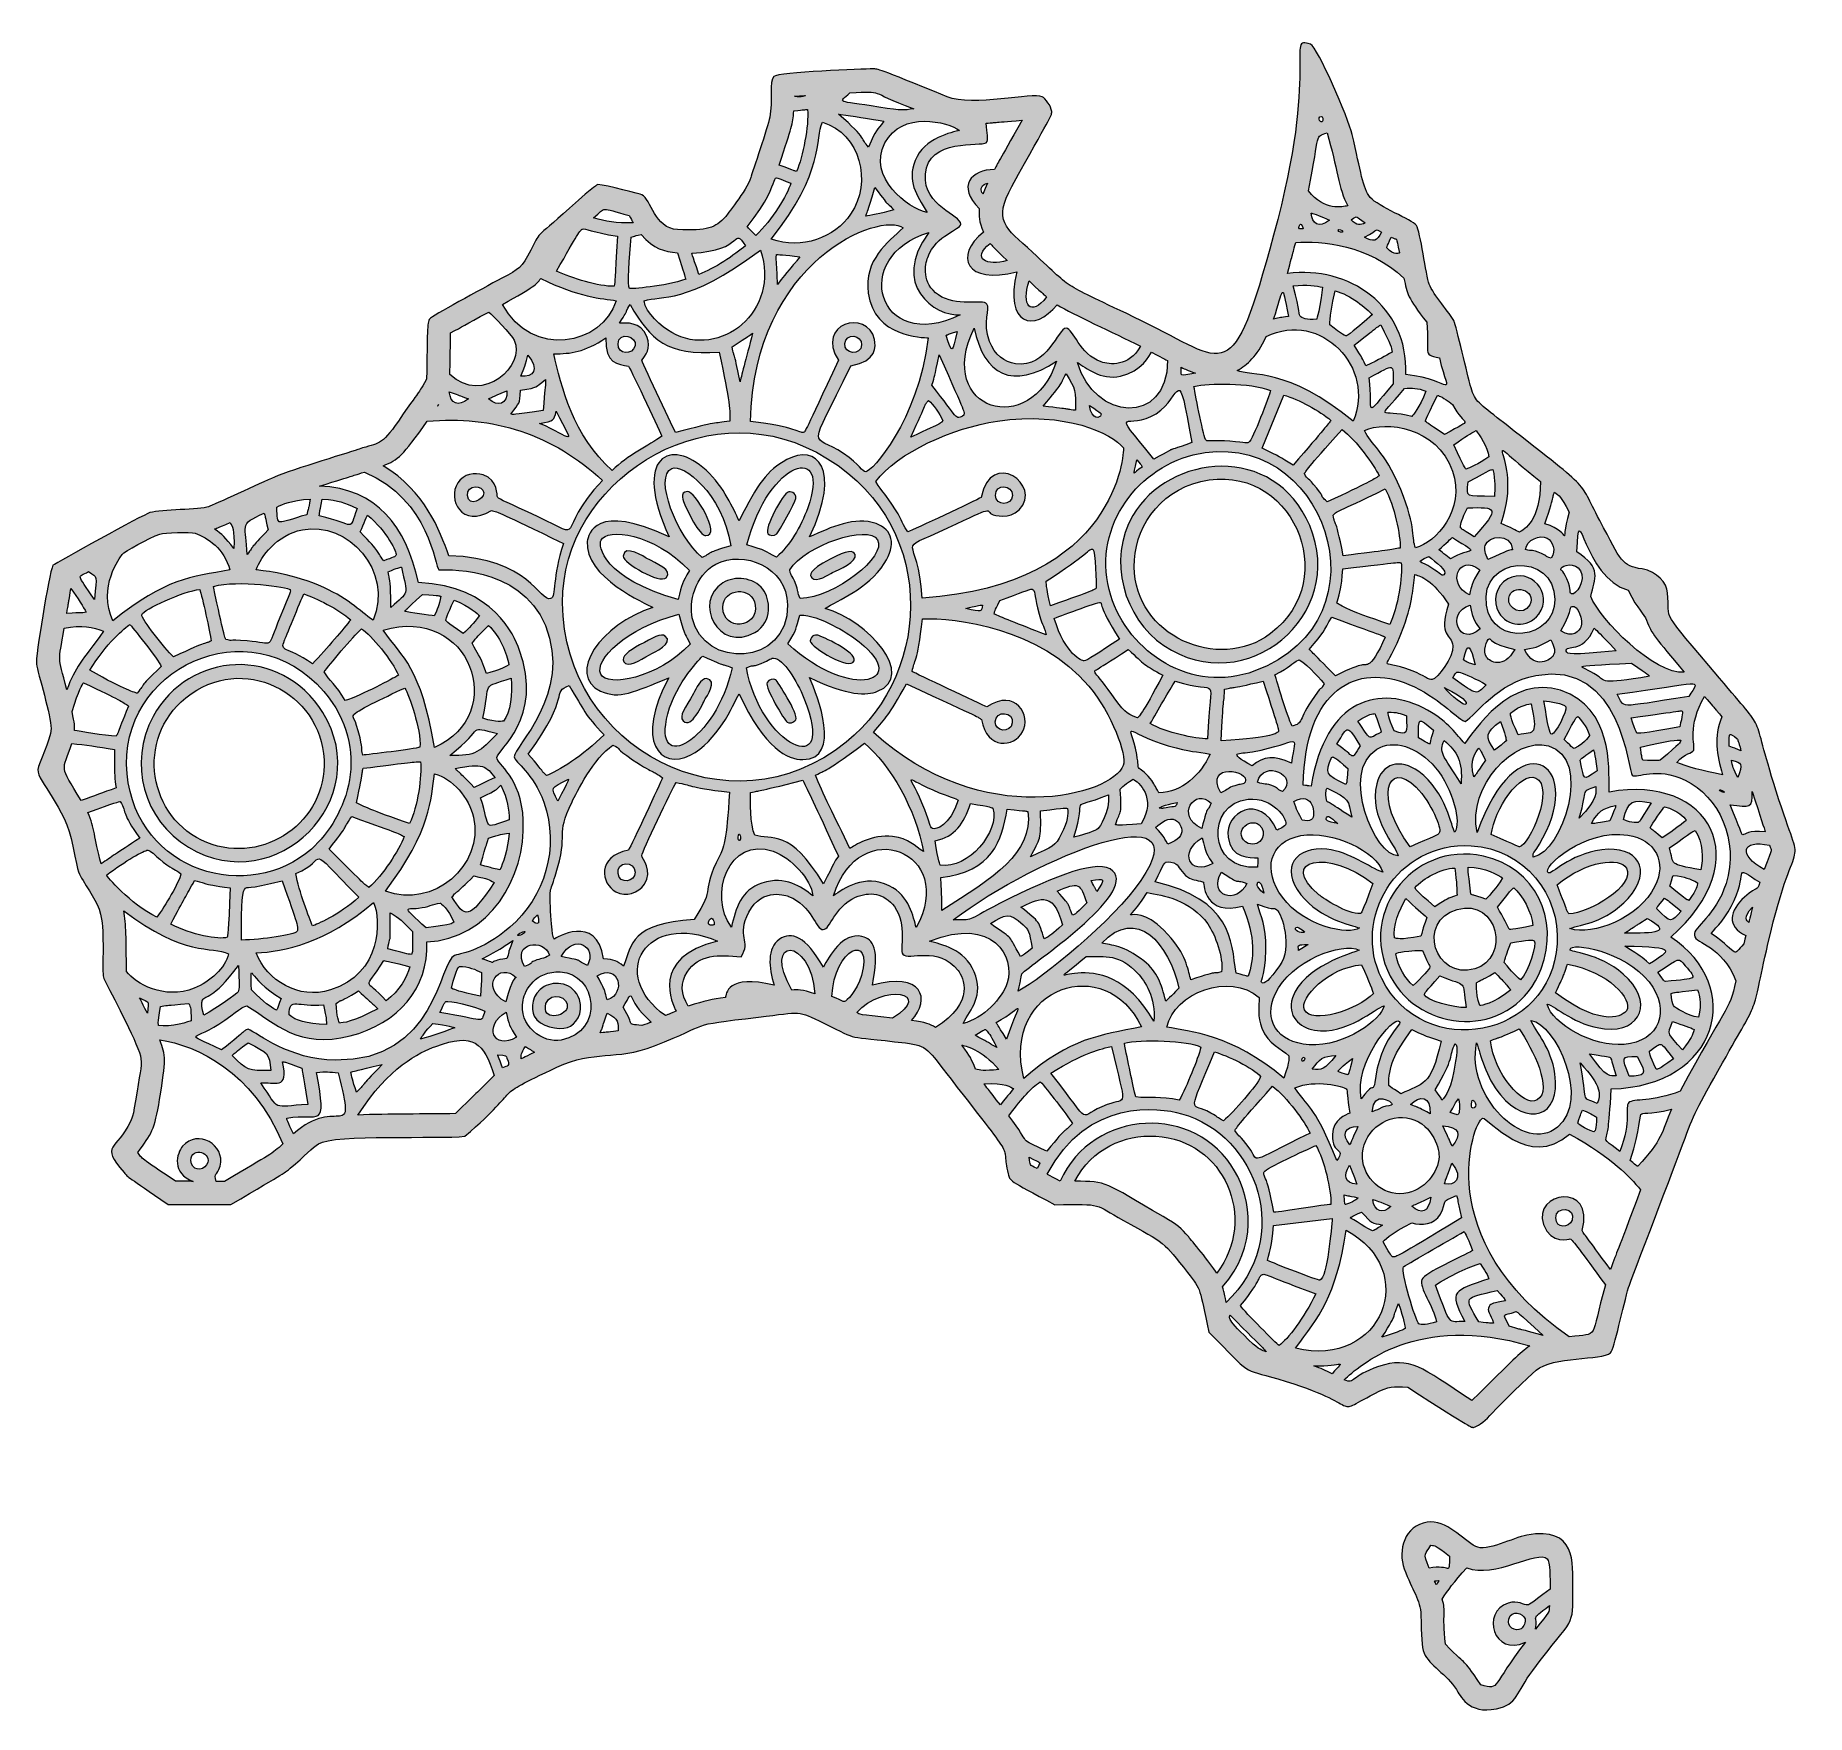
# Model space of a CAD drawing. Header units: inches. Extents: x 24 to 844, y 44 to 821.
import ezdxf

# ---------------------------------------------------------------- set-up
doc = ezdxf.new("R2010")
doc.units = ezdxf.units.IN
doc.header["$MEASUREMENT"] = 0
doc.layers.add('Layer 1', color=7, linetype='Continuous')

msp = doc.modelspace()

# ---------------------------------------------------------------- hatches: boundary and pattern name
at = {"layer": 'Layer 1', "true_color": 0xffffff}
h = msp.add_hatch(color=7, dxfattribs=at)
h.dxf.hatch_style = 2
edge = h.paths.add_edge_path()
edge.add_spline(control_points=[(717.69, 64.63), (709.89, 54.25), (710.77, 48.8), (700.82, 46.79), (687.74, 44.15), (683.86, 53.26), (682.3, 55.73), (677.97, 62.55), (669.61, 67.28), (667.38, 72.51), (666.08, 75.55), (666.13, 80.86), (665.91, 90.13), (665.74, 97.42), (661.8, 101.56), (658.17, 111.55), (655.01, 120.21), (658.36, 131.7), (668.74, 133.2), (677.83, 134.51), (685.26, 125.19), (691.27, 121.95), (696.02, 119.4), (708.59, 126.04), (714.95, 127.22), (737.82, 131.47), (736.25, 114.28), (736.22, 102.6), (736.18, 83.71), (737.37, 90.74), (717.69, 64.63)], knot_values=[0, 0, 0, 0, 1, 1, 1, 2, 2, 2, 3, 3, 3, 4, 4, 4, 5, 5, 5, 6, 6, 6, 7, 7, 7, 8, 8, 8, 9, 9, 9, 10, 10, 10, 10], degree=3, periodic=1)
edge = h.paths.add_edge_path()
edge.add_spline(control_points=[(672.25, 105.94), (672.23, 105.91), (672.95, 104.28), (672.97, 104.28), (672.99, 104.28), (674.14, 106.06), (674.12, 106.09), (674.02, 106.25), (672.32, 106.06), (672.25, 105.94)], knot_values=[0, 0, 0, 0, 1, 1, 1, 2, 2, 2, 3, 3, 3, 3], degree=3, periodic=1)
edge = h.paths.add_edge_path()
edge.add_spline(control_points=[(725.38, 94.57), (715.71, 87.18), (720.33, 91.02), (718.94, 83.64), (725.72, 92.3), (725.21, 91.14), (725.38, 94.57)], knot_values=[0, 0, 0, 0, 1, 1, 1, 2, 2, 2, 2], degree=3, periodic=1)
edge = h.paths.add_edge_path()
edge.add_spline(control_points=[(715.14, 94.88), (716.04, 94.95), (715.47, 94.61), (725.67, 102.16), (725.75, 107.4), (725.69, 114.89), (724.34, 116.31), (720.18, 120.67), (699.72, 106.86), (687.17, 112.14), (680.91, 105.27), (678.46, 101.7), (675.69, 97.62), (677.77, 91.55), (675.55, 92), (677.28, 76.73), (689.18, 64.21), (683.44, 72.7), (693.67, 57.96), (702.78, 55.14), (698.59, 57.67), (714.24, 77.64), (699.57, 70.71), (693.49, 91.7), (706.35, 95.77), (710.8, 97.18), (713.77, 94.78), (715.14, 94.88)], knot_values=[0, 0, 0, 0, 1, 1, 1, 2, 2, 2, 3, 3, 3, 4, 4, 4, 5, 5, 5, 6, 6, 6, 7, 7, 7, 8, 8, 8, 9, 9, 9, 9], degree=3, periodic=1)
edge = h.paths.add_edge_path()
edge.add_spline(control_points=[(670.55, 122.56), (667.78, 117.93), (666.65, 119.56), (669.68, 111.91), (679.91, 114.03), (678.88, 107.69), (679.11, 117.48), (672.13, 122.98), (672.52, 122.23), (670.55, 122.56)], knot_values=[0, 0, 0, 0, 1, 1, 1, 2, 2, 2, 3, 3, 3, 3], degree=3, periodic=1)
edge = h.paths.add_edge_path()
edge.add_spline(control_points=[(714.1, 88.55), (713.33, 90.91), (707.82, 92.99), (706.55, 88.39), (705.55, 84.78), (709.65, 82.28), (712.24, 83.88), (713.53, 84.67), (714.56, 87.16), (714.1, 88.55)], knot_values=[0, 0, 0, 0, 1, 1, 1, 2, 2, 2, 3, 3, 3, 3], degree=3, periodic=1)
edge = h.paths.add_edge_path()
edge.add_spline(control_points=[(805.5, 345.81), (793.53, 324.5), (792.35, 322.42), (787.32, 308.6), (784.67, 301.33), (762.88, 244.6), (762.07, 241.9), (759.72, 233.99), (755.29, 213.09), (753.63, 211.59), (749.79, 208.12), (726.66, 210.12), (719.3, 203.53), (697.52, 184.05), (697.07, 179.56), (690.16, 177.04), (688.97, 177.47), (691.17, 175.37), (659.79, 195.78), (652.49, 195.78), (651.85, 196.6), (644.31, 192.7), (623.06, 181.73), (642.34, 187), (599.68, 199.52), (582.22, 204.64), (588.27, 200.49), (567.72, 221.21), (563.19, 241.92), (564.52, 240.27), (557.85, 248.77), (546.63, 263.09), (547.69, 262.17), (528.18, 272.92), (514.1, 280.68), (519.44, 280.46), (496.4, 280.19), (474.13, 291.97), (475.64, 291.25), (474.82, 294.48), (470.84, 310.23), (480.76, 296.52), (448.31, 338.26), (437.37, 352.33), (437.6, 353.79), (427.26, 355.05), (397.25, 358.69), (407.42, 355.65), (389.48, 364.18), (376.51, 370.34), (379.85, 369.41), (359.13, 367), (324.28, 362.96), (338.94, 364.49), (310.96, 353.71), (292.58, 346.63), (283.47, 352.09), (265.88, 343.82), (233.25, 328.48), (252.3, 336.95), (223.28, 311.89), (211.28, 310.49), (162.87, 312.96), (155.39, 308.4), (152.56, 306.67), (149.36, 302.88), (142.32, 297.03), (139.78, 294.92), (141.49, 295.9), (114.83, 280.22), (114.83, 280.22), (85.86, 280.29), (85.86, 280.29), (66.63, 293.45), (67.39, 292.75), (65.44, 295.06), (53.96, 308.55), (61.91, 305.04), (68.4, 318.7), (69.54, 321.1), (69.44, 320.28), (72.5, 338.91), (73.61, 345.62), (73.89, 347.34), (71.88, 352.44), (67.29, 364.13), (56.36, 383.58), (55.89, 385.48), (55.15, 388.5), (56.36, 403.28), (55.03, 412.4), (54.08, 418.84), (50.45, 423.5), (46.47, 430.24), (44.25, 433.99), (44.59, 431.76), (41.76, 446.17), (38.03, 465.22), (25.37, 475.76), (25.54, 481.66), (25.63, 484.59), (31.55, 494.84), (31.65, 500.71), (31.74, 506), (25.48, 526.45), (24.84, 530.47), (24.39, 533.32), (30.53, 572.11), (32.51, 576.19), (33.98, 577.25), (74.37, 599.7), (77.43, 600.57), (82.68, 602.06), (100.58, 601.9), (104.59, 603.28), (106.7, 604.01), (128.92, 614.39), (135.07, 617.02), (143, 620.41), (172.56, 629.34), (174.29, 629.95), (183.38, 633.15), (184.33, 631.07), (192.47, 642.95), (205.69, 662.25), (199.4, 651.97), (205.52, 662.36), (205.88, 684.12), (205.66, 688.46), (206.93, 690.31), (207.7, 691.43), (231.13, 704.15), (240.27, 709.05), (248.63, 713.53), (249.31, 713.56), (253.74, 722.03), (258.37, 730.9), (254.91, 726.54), (271.67, 741.51), (284.45, 752.91), (283.95, 751.89), (284.86, 752.43), (288.49, 752.3), (305.07, 747.84), (305.23, 747.75), (309.43, 745.59), (311.08, 732.11), (321.74, 731.6), (335.47, 730.93), (339.33, 732.33), (343.87, 737.57), (343.99, 737.71), (353.67, 749.56), (355.57, 755.7), (356.39, 758.3), (363.51, 779.13), (364.37, 783.59), (365.8, 791.04), (364.18, 800.32), (366.21, 802.45), (368.19, 804.52), (408.19, 806.02), (412.07, 805.98), (415.01, 805.94), (413.04, 806.66), (446.5, 793.09), (458.38, 788.27), (486.47, 795.25), (490.51, 793.12), (491.92, 792.39), (494.81, 788.65), (494.92, 786.31), (495.04, 783.69), (494.15, 783.75), (476.5, 751.6), (467.7, 735.58), (473.26, 732.85), (485.99, 721.16), (507.12, 701.77), (496.94, 708.57), (536.52, 689.37), (576.69, 669.86), (578.17, 657.32), (597.66, 728.98), (619.17, 808.07), (602.9, 821.48), (614.78, 817.41), (617.88, 816.35), (632.29, 783.15), (634.07, 775.58), (638.11, 758.41), (638.84, 750.82), (642.46, 746.48), (645.93, 742.31), (661.86, 736.13), (663.79, 733.55), (665.63, 731.07), (668.3, 710.08), (669.69, 706.37), (671.66, 701.12), (679.36, 693.18), (681.21, 689.17), (682.01, 687.45), (687.93, 662.61), (688.74, 659.59), (690.66, 652.45), (692.05, 651.72), (701.22, 644.51), (746.39, 608.97), (737.9, 617.31), (748.67, 596.96), (758.86, 577.71), (758.65, 576.06), (768.35, 574.48), (775.21, 573.35), (779.79, 567.96), (780.13, 563.46), (781.17, 549.62), (775.86, 557.58), (804.16, 523.89), (827.22, 496.42), (817.84, 511.27), (830.39, 471.63), (844.45, 427.22), (840.38, 460.72), (826.57, 400.98), (818.24, 364.92), (823.75, 378.23), (805.5, 345.81)], knot_values=[0, 0, 0, 0, 1, 1, 1, 2, 2, 2, 3, 3, 3, 4, 4, 4, 5, 5, 5, 6, 6, 6, 7, 7, 7, 8, 8, 8, 9, 9, 9, 10, 10, 10, 11, 11, 11, 12, 12, 12, 13, 13, 13, 14, 14, 14, 15, 15, 15, 16, 16, 16, 17, 17, 17, 18, 18, 18, 19, 19, 19, 20, 20, 20, 21, 21, 21, 22, 22, 22, 23, 23, 23, 24, 24, 24, 25, 25, 25, 26, 26, 26, 27, 27, 27, 28, 28, 28, 29, 29, 29, 30, 30, 30, 31, 31, 31, 32, 32, 32, 33, 33, 33, 34, 34, 34, 35, 35, 35, 36, 36, 36, 37, 37, 37, 38, 38, 38, 39, 39, 39, 40, 40, 40, 41, 41, 41, 42, 42, 42, 43, 43, 43, 44, 44, 44, 45, 45, 45, 46, 46, 46, 47, 47, 47, 48, 48, 48, 49, 49, 49, 50, 50, 50, 51, 51, 51, 52, 52, 52, 53, 53, 53, 54, 54, 54, 55, 55, 55, 56, 56, 56, 57, 57, 57, 58, 58, 58, 59, 59, 59, 60, 60, 60, 61, 61, 61, 62, 62, 62, 63, 63, 63, 64, 64, 64, 65, 65, 65, 66, 66, 66, 67, 67, 67, 68, 68, 68, 69, 69, 69, 70, 70, 70, 71, 71, 71, 72, 72, 72, 73, 73, 73, 74, 74, 74, 75, 75, 75, 76, 76, 76, 76], degree=3, periodic=1)
edge = h.paths.add_edge_path()
edge.add_spline(control_points=[(399.02, 374.22), (399.78, 374.34), (404.73, 378.93), (406.81, 386.31), (412.53, 406.63), (394.11, 399.05), (393.16, 376.54), (399.24, 374.24), (398.17, 374.08), (399.02, 374.22)], knot_values=[0, 0, 0, 0, 1, 1, 1, 2, 2, 2, 3, 3, 3, 3], degree=3, periodic=1)
edge = h.paths.add_edge_path()
edge.add_spline(control_points=[(367.54, 720.07), (367.02, 715.17), (367.67, 720.99), (367.97, 706.21), (378.01, 719.14), (374.87, 714.18), (378.31, 719), (371.26, 719.98), (367.64, 720.06), (367.54, 720.07)], knot_values=[0, 0, 0, 0, 1, 1, 1, 2, 2, 2, 3, 3, 3, 3], degree=3, periodic=1)
edge = h.paths.add_edge_path()
edge.add_spline(control_points=[(564.39, 454.39), (567.81, 467.24), (566.13, 460.27), (568.83, 466.04), (561.34, 473.61), (551.87, 460.14), (564.39, 454.39)], knot_values=[0, 0, 0, 0, 1, 1, 1, 2, 2, 2, 2], degree=3, periodic=1)
edge = h.paths.add_edge_path()
edge.add_spline(control_points=[(564.63, 450.09), (553.67, 443.6), (558.64, 432.12), (569.52, 438.15), (566.9, 441.98), (566.1, 443.19), (564.63, 450.09)], knot_values=[0, 0, 0, 0, 1, 1, 1, 2, 2, 2, 2], degree=3, periodic=1)
edge = h.paths.add_edge_path()
edge.add_spline(control_points=[(534.28, 488.58), (535.26, 483.52), (534.68, 483.51), (535.19, 482.55), (535.78, 481.45), (537.96, 480.83), (540.58, 477.5), (542.79, 474.69), (542.42, 474.31), (544.54, 470.85), (555.52, 471.2), (563.75, 479.23), (568.33, 488.78), (561.61, 490.16), (559.45, 489.48), (548.93, 492.66), (526.82, 499.33), (531, 505.49), (534.28, 488.58)], knot_values=[0, 0, 0, 0, 1, 1, 1, 2, 2, 2, 3, 3, 3, 4, 4, 4, 5, 5, 5, 6, 6, 6, 6], degree=3, periodic=1)
edge = h.paths.add_edge_path()
edge.add_spline(control_points=[(231.97, 609.69), (231.78, 613.5), (223.97, 613.64), (224.38, 608.57), (224.83, 602.93), (232.12, 606.63), (231.97, 609.69)], knot_values=[0, 0, 0, 0, 1, 1, 1, 2, 2, 2, 2], degree=3, periodic=1)
edge = h.paths.add_edge_path()
edge.add_spline(control_points=[(499.91, 409.73), (495.7, 427.03), (487.6, 421.03), (480.69, 417.85), (489.69, 410.82), (488.86, 411.42), (491.43, 403.28), (494.12, 404.68), (495.22, 405.39), (499.91, 409.73)], knot_values=[0, 0, 0, 0, 1, 1, 1, 2, 2, 2, 3, 3, 3, 3], degree=3, periodic=1)
edge = h.paths.add_edge_path()
edge.add_spline(control_points=[(490.96, 649.85), (505.57, 648.16), (499.51, 648.75), (505.88, 647.94), (506.34, 656.58), (505.88, 657.99), (501.58, 664.78), (498.38, 659.2), (500.93, 661.68), (490.96, 649.85)], knot_values=[0, 0, 0, 0, 1, 1, 1, 2, 2, 2, 3, 3, 3, 3], degree=3, periodic=1)
edge = h.paths.add_edge_path()
edge.add_spline(control_points=[(656.33, 584.18), (656.44, 589.58), (653.62, 604.18), (649.29, 611.53), (625.3, 599.76), (627.93, 601.94), (625.2, 599.43), (626.17, 593.55), (625.81, 600.89), (629.94, 580.6), (650.26, 583.13), (652.02, 583.43), (656.33, 584.18)], knot_values=[0, 0, 0, 0, 1, 1, 1, 2, 2, 2, 3, 3, 3, 4, 4, 4, 4], degree=3, periodic=1)
edge = h.paths.add_edge_path()
edge.add_spline(control_points=[(656.81, 577.38), (654.56, 577.5), (658.58, 578), (629.7, 574.51), (628.92, 564.89), (628.74, 564.99), (626.98, 558.65), (627.18, 558.53), (630.95, 555.53), (651.43, 548.84), (655.24, 556.17), (657.47, 571.61), (656.81, 577.38)], knot_values=[0, 0, 0, 0, 1, 1, 1, 2, 2, 2, 3, 3, 3, 4, 4, 4, 4], degree=3, periodic=1)
edge = h.paths.add_edge_path()
edge.add_spline(control_points=[(663.43, 584.32), (672.78, 586.56), (686.67, 601.94), (680.47, 619.78), (673.28, 640.46), (649.34, 643.1), (639.82, 638.56), (642.68, 631.74), (648.68, 630.18), (656.52, 611.25), (664.09, 592.98), (661.35, 588.53), (663.43, 584.32)], knot_values=[0, 0, 0, 0, 1, 1, 1, 2, 2, 2, 3, 3, 3, 4, 4, 4, 4], degree=3, periodic=1)
edge = h.paths.add_edge_path()
edge.add_spline(control_points=[(614.18, 537.26), (614.99, 536.44), (614.18, 537.26), (626.36, 525.08), (640.73, 532.22), (638.87, 529.24), (641.61, 530.52), (643.14, 531.23), (646.06, 535.16), (649.29, 542.99), (646.89, 544.03), (651.67, 542.25), (624.57, 552.18), (620.72, 545.53), (621.28, 545.43), (614.18, 537.26)], knot_values=[0, 0, 0, 0, 1, 1, 1, 2, 2, 2, 3, 3, 3, 4, 4, 4, 5, 5, 5, 5], degree=3, periodic=1)
edge = h.paths.add_edge_path()
edge.add_spline(control_points=[(455.25, 556.24), (462.77, 554.31), (462.32, 554.69), (462.9, 557.79), (459.7, 557.39), (460.4, 557.52), (455.25, 556.24)], knot_values=[0, 0, 0, 0, 1, 1, 1, 2, 2, 2, 2], degree=3, periodic=1)
edge = h.paths.add_edge_path()
edge.add_spline(control_points=[(827.3, 446.58), (814.42, 449.47), (812.59, 442.07), (824.88, 435.31), (829.05, 446.77), (828.34, 443.36), (827.3, 446.58)], knot_values=[0, 0, 0, 0, 1, 1, 1, 2, 2, 2, 2], degree=3, periodic=1)
edge = h.paths.add_edge_path()
edge.add_spline(control_points=[(819.42, 417.9), (814.64, 412.97), (816.98, 411.66), (817.67, 410.79), (818.16, 412.88), (817.53, 410.33), (819.42, 417.9)], knot_values=[0, 0, 0, 0, 1, 1, 1, 2, 2, 2, 2], degree=3, periodic=1)
edge = h.paths.add_edge_path()
edge.add_spline(control_points=[(816.29, 404.81), (807.24, 408.97), (808.81, 416.4), (815.77, 422.62), (822.43, 428.58), (821.15, 424.44), (822.82, 429.45), (810.15, 437.32), (817.29, 435.38), (810.98, 421.07), (807.45, 413.04), (802.63, 408.72), (800.33, 405.79), (814.31, 395.72), (809.5, 394.83), (815.44, 401.01), (816.34, 405.06), (815.9, 403.08), (816.29, 404.81)], knot_values=[0, 0, 0, 0, 1, 1, 1, 2, 2, 2, 3, 3, 3, 4, 4, 4, 5, 5, 5, 6, 6, 6, 6], degree=3, periodic=1)
edge = h.paths.add_edge_path()
edge.add_spline(control_points=[(811.71, 383.79), (805.22, 400.67), (793.09, 400.57), (792.48, 404.94), (791.93, 408.77), (802.42, 413.78), (807.15, 428.93), (813.35, 448.79), (803.85, 469.25), (788.2, 476.76), (774.85, 483.15), (765.91, 477.5), (763.71, 478.98), (761.8, 480.26), (759.05, 532.81), (719.12, 525.17), (701.02, 521.71), (691.91, 507.37), (686.32, 503.85), (681.39, 506.06), (674.35, 515.07), (660.33, 521.02), (636.53, 531.1), (612.24, 519.37), (611.43, 474.45), (614.76, 473.97), (611.43, 474.45), (615, 473.94), (621.75, 514.55), (646.77, 521.43), (668.95, 509.13), (678.85, 503.64), (682.43, 497.63), (686.18, 493.67), (693.14, 503.7), (711.39, 528.36), (734.92, 516.56), (755.87, 506.05), (752.45, 478.59), (753.1, 471.24), (799.85, 479.51), (821.9, 439.73), (781.58, 404), (816.17, 381.44), (804.03, 335.01), (754, 333.79), (752.87, 313.28), (752.43, 315.51), (751.48, 310.23), (753.79, 307.44), (751.17, 310.38), (757.96, 304.89), (763.63, 319.31), (760, 325.14), (762.17, 327.44), (764.04, 329.4), (773.32, 327.64), (785.98, 332.78), (806.91, 371.99), (808.59, 369.37), (811.71, 383.79)], knot_values=[0, 0, 0, 0, 1, 1, 1, 2, 2, 2, 3, 3, 3, 4, 4, 4, 5, 5, 5, 6, 6, 6, 7, 7, 7, 8, 8, 8, 9, 9, 9, 10, 10, 10, 11, 11, 11, 12, 12, 12, 13, 13, 13, 14, 14, 14, 15, 15, 15, 16, 16, 16, 17, 17, 17, 18, 18, 18, 19, 19, 19, 20, 20, 20, 20], degree=3, periodic=1)
edge = h.paths.add_edge_path()
edge.add_spline(control_points=[(762.84, 300.72), (766.36, 297.56), (766.14, 298.06), (766.31, 297.96), (777.74, 310.12), (777.36, 313.72), (781.9, 324.43), (759.7, 318.44), (772.67, 331.7), (762.84, 300.72)], knot_values=[0, 0, 0, 0, 1, 1, 1, 2, 2, 2, 3, 3, 3, 3], degree=3, periodic=1)
edge = h.paths.add_edge_path()
edge.add_spline(control_points=[(751.31, 243.09), (739.94, 258.59), (736.08, 264.03), (735.05, 264.34), (734.81, 264.41), (726.15, 261.25), (722.67, 271.04), (717.32, 286.09), (746.79, 291.08), (740.49, 268.19), (741.33, 266.61), (742.24, 265.78), (753.67, 250.16), (757.3, 260.24), (755.6, 255.07), (767.63, 287.13), (762.12, 293.43), (755.11, 301.46), (734.66, 312.9), (715.73, 295.92), (697.13, 320.82), (694.45, 320.18), (690.34, 319.21), (669.58, 263.92), (734.6, 219), (749.07, 220.78), (743.86, 217.2), (751.31, 243.09)], knot_values=[0, 0, 0, 0, 1, 1, 1, 2, 2, 2, 3, 3, 3, 4, 4, 4, 5, 5, 5, 6, 6, 6, 7, 7, 7, 8, 8, 8, 9, 9, 9, 9], degree=3, periodic=1)
edge = h.paths.add_edge_path()
edge.add_spline(control_points=[(689.47, 189.56), (709.46, 208.96), (711.12, 211.33), (716.35, 214.82), (664.27, 230.37), (636.94, 205.29), (630.42, 199.19), (635.43, 196.73), (633.23, 200.96), (646.29, 205.25), (661.09, 210.12), (665.46, 205.14), (689.47, 189.56)], knot_values=[0, 0, 0, 0, 1, 1, 1, 2, 2, 2, 3, 3, 3, 4, 4, 4, 4], degree=3, periodic=1)
edge = h.paths.add_edge_path()
edge.add_spline(control_points=[(624.79, 201.95), (631.19, 209.45), (630.06, 205.14), (616.36, 205.6), (619.69, 204.38), (621.51, 203.51), (624.79, 201.95)], knot_values=[0, 0, 0, 0, 1, 1, 1, 2, 2, 2, 2], degree=3, periodic=1)
edge = h.paths.add_edge_path()
edge.add_spline(control_points=[(577.52, 229.07), (577.29, 227.8), (575.11, 227.98), (588.25, 215.7), (591.68, 212.49), (593.38, 212.42), (594.27, 212.14), (592.8, 213.8), (595.49, 211.11), (577.52, 229.07)], knot_values=[0, 0, 0, 0, 1, 1, 1, 2, 2, 2, 3, 3, 3, 3], degree=3, periodic=1)
edge = h.paths.add_edge_path()
edge.add_spline(control_points=[(571.4, 248.47), (590.54, 274.04), (574.75, 310.19), (543.11, 311.89), (528.44, 312.68), (513.66, 306.18), (505.59, 291.03), (520.88, 290.95), (518.76, 290.84), (546.55, 274.66), (553.63, 270.54), (554.65, 269.67), (558.37, 265.26), (559.4, 264.03), (568.31, 253.33), (571.4, 248.47)], knot_values=[0, 0, 0, 0, 1, 1, 1, 2, 2, 2, 3, 3, 3, 4, 4, 4, 5, 5, 5, 5], degree=3, periodic=1)
edge = h.paths.add_edge_path()
edge.add_spline(control_points=[(498.85, 291.05), (514.19, 325.11), (561.96, 326.71), (579.64, 295.92), (587.41, 282.39), (590.56, 260.95), (574.07, 242.21), (574.86, 239.31), (574.63, 240.27), (575.77, 234.99), (606.96, 264.73), (590.41, 312.28), (554.97, 322.33), (544.77, 325.23), (511.29, 329.77), (492.86, 294.29), (493.23, 294.08), (492.46, 294.5), (498.85, 291.05)], knot_values=[0, 0, 0, 0, 1, 1, 1, 2, 2, 2, 3, 3, 3, 4, 4, 4, 5, 5, 5, 6, 6, 6, 6], degree=3, periodic=1)
edge = h.paths.add_edge_path()
edge.add_spline(control_points=[(488.15, 296.9), (489.97, 300.72), (490.5, 298.94), (484.47, 302.13), (485.14, 297.93), (484.22, 299.07), (488.15, 296.9)], knot_values=[0, 0, 0, 0, 1, 1, 1, 2, 2, 2, 2], degree=3, periodic=1)
edge = h.paths.add_edge_path()
edge.add_spline(control_points=[(492.75, 305.01), (503.15, 317.97), (499.49, 312.25), (504.53, 317.8), (501.75, 322.2), (492.82, 333.58), (489.64, 337.13), (485.01, 333.77), (482, 330.47), (475.08, 321.33), (486.35, 306.83), (478.25, 311.62), (492.75, 305.01)], knot_values=[0, 0, 0, 0, 1, 1, 1, 2, 2, 2, 3, 3, 3, 4, 4, 4, 4], degree=3, periodic=1)
edge = h.paths.add_edge_path()
edge.add_spline(control_points=[(471.16, 326.37), (475.16, 331.65), (474.04, 329.79), (477.22, 333.91), (476.26, 334.46), (473.38, 336.82), (463.57, 336.13), (464.58, 334.83), (465.59, 333.53), (471.16, 326.37)], knot_values=[0, 0, 0, 0, 1, 1, 1, 2, 2, 2, 3, 3, 3, 3], degree=3, periodic=1)
edge = h.paths.add_edge_path()
edge.add_spline(control_points=[(404.69, 369.13), (406.46, 368.19), (404.58, 368.33), (421.24, 366.52), (440.83, 378.62), (416.74, 382.78), (404.69, 369.13)], knot_values=[0, 0, 0, 0, 1, 1, 1, 2, 2, 2, 2], degree=3, periodic=1)
edge = h.paths.add_edge_path()
edge.add_spline(control_points=[(385.34, 377.78), (383.06, 404.79), (360.54, 404.1), (374.66, 379.55), (377.3, 379.72), (379.18, 379.97), (385.34, 377.78)], knot_values=[0, 0, 0, 0, 1, 1, 1, 2, 2, 2, 2], degree=3, periodic=1)
edge = h.paths.add_edge_path()
edge.add_spline(control_points=[(343.84, 376.13), (344.07, 377.35), (344.65, 387.27), (366.42, 381.79), (363.98, 389.99), (362.96, 398.98), (368.82, 403.03), (374.55, 407), (380.92, 404.43), (389.22, 390.15), (391.96, 395.25), (398.1, 406.42), (407.1, 404.36), (412.3, 403.17), (415.38, 398.77), (411.91, 381.79), (434.93, 388.42), (439.3, 375.25), (429.95, 365.53), (436.91, 364.54), (438.21, 363.92), (441.2, 362.21), (459.66, 374.07), (454.07, 385.41), (451.6, 388.61), (442.54, 400.33), (428.43, 393.06), (426.02, 396.13), (424.29, 398.32), (428.31, 409.77), (422.1, 418.17), (417.55, 424.32), (410.45, 425.42), (404.11, 422.48), (394.13, 417.87), (392.44, 407.66), (389.15, 407.54), (385.7, 407.41), (384.01, 418.83), (373.09, 422.88), (372.76, 423), (360.95, 427.69), (354.66, 415.57), (348.79, 404.25), (356.05, 402.39), (351.13, 394.93), (340.48, 396.07), (331.55, 396.08), (326.19, 387.89), (322.94, 382.94), (323.22, 377.88), (326.64, 372.05), (334.74, 374.82), (337.32, 375.12), (343.84, 376.13)], knot_values=[0, 0, 0, 0, 1, 1, 1, 2, 2, 2, 3, 3, 3, 4, 4, 4, 5, 5, 5, 6, 6, 6, 7, 7, 7, 8, 8, 8, 9, 9, 9, 10, 10, 10, 11, 11, 11, 12, 12, 12, 13, 13, 13, 14, 14, 14, 15, 15, 15, 16, 16, 16, 17, 17, 17, 18, 18, 18, 18], degree=3, periodic=1)
edge = h.paths.add_edge_path()
edge.add_spline(control_points=[(321, 369.84), (319.41, 372.79), (308.67, 394.69), (340.27, 402.21), (307.12, 416.35), (289.41, 386.84), (316.1, 367.7), (317.98, 368.55), (316.09, 367.72), (321, 369.84)], knot_values=[0, 0, 0, 0, 1, 1, 1, 2, 2, 2, 3, 3, 3, 3], degree=3, periodic=1)
edge = h.paths.add_edge_path()
edge.add_spline(control_points=[(309.51, 364.76), (296.38, 375.87), (302.85, 381.81), (296.45, 371.64), (302.66, 362.03), (296.94, 364.4), (305.15, 363.07), (309.76, 364.73), (308.13, 364.19), (309.51, 364.76)], knot_values=[0, 0, 0, 0, 1, 1, 1, 2, 2, 2, 3, 3, 3, 3], degree=3, periodic=1)
edge = h.paths.add_edge_path()
edge.add_spline(control_points=[(294.21, 360.63), (294.36, 363.82), (294.29, 366.69), (289.16, 368.78), (285.66, 359.13), (288.15, 364.95), (285.88, 359.73), (290.29, 360.15), (287.48, 359.84), (294.21, 360.63)], knot_values=[0, 0, 0, 0, 1, 1, 1, 2, 2, 2, 3, 3, 3, 3], degree=3, periodic=1)
edge = h.paths.add_edge_path()
edge.add_spline(control_points=[(267.86, 356.37), (288.07, 360.36), (284.32, 387.25), (267.38, 387.98), (256.13, 388.47), (251.09, 379.59), (250.15, 374.88), (247.75, 362.93), (259.48, 354.72), (267.86, 356.37)], knot_values=[0, 0, 0, 0, 1, 1, 1, 2, 2, 2, 3, 3, 3, 3], degree=3, periodic=1)
edge = h.paths.add_edge_path()
edge.add_spline(control_points=[(255.54, 350.75), (254.03, 351.64), (255.49, 350.68), (251.35, 353.44), (249.04, 350.13), (249.33, 349.61), (249.27, 347.71), (249.69, 347.92), (254.7, 350.34), (255.54, 350.75)], knot_values=[0, 0, 0, 0, 1, 1, 1, 2, 2, 2, 3, 3, 3, 3], degree=3, periodic=1)
edge = h.paths.add_edge_path()
edge.add_spline(control_points=[(238.42, 349.55), (238.57, 349.15), (240.41, 344.31), (240.72, 343.51), (242.81, 344.61), (244.55, 344.09), (242.7, 347.97), (242.26, 348.91), (242.67, 349.35), (238.42, 349.55)], knot_values=[0, 0, 0, 0, 1, 1, 1, 2, 2, 2, 3, 3, 3, 3], degree=3, periodic=1)
edge = h.paths.add_edge_path()
edge.add_spline(control_points=[(218.82, 322.36), (229.95, 333.21), (225.41, 328.74), (236.76, 340), (231.94, 355.35), (227.23, 359.99), (209.77, 353.48), (201.97, 350.57), (187.97, 344.03), (173.73, 321.7), (187.57, 322.25), (205.3, 322.12), (218.82, 322.36)], knot_values=[0, 0, 0, 0, 1, 1, 1, 2, 2, 2, 3, 3, 3, 4, 4, 4, 4], degree=3, periodic=1)
edge = h.paths.add_edge_path()
edge.add_spline(control_points=[(164.51, 341.19), (160.57, 341.72), (158.89, 341.84), (154.59, 341.43), (159.37, 313.72), (156.26, 323.18), (140.73, 320.28), (140.77, 320.15), (141.11, 318.51), (143.88, 312.97), (164.29, 331.53), (173.33, 307.04), (164.51, 341.19)], knot_values=[0, 0, 0, 0, 1, 1, 1, 2, 2, 2, 3, 3, 3, 4, 4, 4, 4], degree=3, periodic=1)
edge = h.paths.add_edge_path()
edge.add_spline(control_points=[(76.21, 368.78), (76.84, 375.18), (77.26, 373.58), (72.65, 375.97), (73.77, 373.74), (72.66, 375.98), (76.21, 368.78)], knot_values=[0, 0, 0, 0, 1, 1, 1, 2, 2, 2, 2], degree=3, periodic=1)
edge = h.paths.add_edge_path()
edge.add_spline(control_points=[(66.59, 388.11), (70.62, 382.69), (83.97, 374.83), (97.96, 380.43), (105.26, 383.35), (112.36, 389.8), (113.73, 396.33), (106.17, 399.93), (93.17, 394.82), (65.32, 416.22), (66.45, 409.97), (66.33, 403.52), (66.59, 388.11)], knot_values=[0, 0, 0, 0, 1, 1, 1, 2, 2, 2, 3, 3, 3, 4, 4, 4, 4], degree=3, periodic=1)
edge = h.paths.add_edge_path()
edge.add_spline(control_points=[(80.68, 413.31), (84.44, 418.38), (90.91, 429.46), (91.77, 433.33), (88.59, 436.01), (88.91, 434.57), (83.47, 438.82), (78.92, 442.38), (78.04, 444.19), (76.37, 444.28), (74.78, 444.37), (66.07, 439.32), (57.23, 432.73), (57.41, 432.53), (67.99, 419.39), (80.68, 413.31)], knot_values=[0, 0, 0, 0, 1, 1, 1, 2, 2, 2, 3, 3, 3, 4, 4, 4, 5, 5, 5, 5], degree=3, periodic=1)
edge = h.paths.add_edge_path()
edge.add_spline(control_points=[(54.82, 437.93), (59.88, 441.52), (61.58, 442.59), (72.68, 449.85), (64.1, 462.01), (66.94, 461.04), (63.69, 466.87), (63.14, 466.72), (61.42, 466.51), (48.62, 461.75), (52.04, 454.42), (51.31, 450.58), (54.82, 437.93)], knot_values=[0, 0, 0, 0, 1, 1, 1, 2, 2, 2, 3, 3, 3, 4, 4, 4, 4], degree=3, periodic=1)
edge = h.paths.add_edge_path()
edge.add_spline(control_points=[(45.53, 467.24), (52, 469.6), (55.23, 470.78), (61.7, 473.14), (61.05, 478.24), (61.05, 476.76), (60.98, 490.93), (53.12, 492.18), (47.62, 493.09), (41.28, 493.7), (36.81, 480.07), (35.14, 484.58), (45.53, 467.24)], knot_values=[0, 0, 0, 0, 1, 1, 1, 2, 2, 2, 3, 3, 3, 4, 4, 4, 4], degree=3, periodic=1)
edge = h.paths.add_edge_path()
edge.add_spline(control_points=[(819.23, 471.5), (819.59, 463.29), (818.42, 464.48), (809.05, 465.26), (818.84, 443.2), (809.51, 454.67), (825.32, 452.76), (824.84, 454.26), (823.3, 459.1), (819.23, 471.5)], knot_values=[0, 0, 0, 0, 1, 1, 1, 2, 2, 2, 3, 3, 3, 3], degree=3, periodic=1)
edge = h.paths.add_edge_path()
edge.add_spline(control_points=[(812.34, 495.86), (808.33, 498.92), (808.63, 499.26), (808.57, 492.48), (813.53, 490.54), (811.71, 491.26), (814.04, 490.34), (812.83, 495.23), (812.61, 495.17), (812.34, 495.86)], knot_values=[0, 0, 0, 0, 1, 1, 1, 2, 2, 2, 3, 3, 3, 3], degree=3, periodic=1)
edge = h.paths.add_edge_path()
edge.add_spline(control_points=[(797.23, 515.48), (789.11, 501.85), (793.03, 492.51), (792.19, 490.67), (791.36, 488.86), (788.49, 489.58), (784.33, 484.96), (788.55, 482.95), (796.58, 480.96), (805.47, 479.23), (802.85, 488.66), (801.37, 496.44), (805.22, 506.09), (801.61, 510.36), (804.17, 507.36), (797.23, 515.48)], knot_values=[0, 0, 0, 0, 1, 1, 1, 2, 2, 2, 3, 3, 3, 4, 4, 4, 5, 5, 5, 5], degree=3, periodic=1)
edge = h.paths.add_edge_path()
edge.add_spline(control_points=[(756.75, 516.48), (760.72, 509.91), (755.01, 510.04), (789.94, 515.52), (795.51, 524.28), (796.9, 521.86), (756.75, 516.48)], knot_values=[0, 0, 0, 0, 1, 1, 1, 2, 2, 2, 2], degree=3, periodic=1)
edge = h.paths.add_edge_path()
edge.add_spline(control_points=[(770.34, 550.74), (769.14, 554.16), (766.49, 554.93), (761.91, 564.72), (740.65, 570.22), (739.11, 610.17), (738.12, 582.39), (749.86, 574.97), (746.45, 570.21), (744.51, 561.81), (748.5, 551.24), (774.25, 525.28), (787.79, 526.69), (774.51, 542.65), (772.58, 544.39), (770.34, 550.74)], knot_values=[0, 0, 0, 0, 1, 1, 1, 2, 2, 2, 3, 3, 3, 4, 4, 4, 5, 5, 5, 5], degree=3, periodic=1)
edge = h.paths.add_edge_path()
edge.add_spline(control_points=[(728.33, 274.12), (728.39, 269), (734.45, 269.16), (735.86, 273.06), (737.91, 278.75), (728.28, 279.93), (728.33, 274.12)], knot_values=[0, 0, 0, 0, 1, 1, 1, 2, 2, 2, 2], degree=3, periodic=1)
edge = h.paths.add_edge_path()
edge.add_spline(control_points=[(753.55, 348.37), (752.83, 348.52), (750.22, 349.13), (743.97, 350.03), (751.84, 338.5), (753.65, 339.93), (756.27, 339.88), (753.61, 349.01), (753.97, 347.47), (753.55, 348.37)], knot_values=[0, 0, 0, 0, 1, 1, 1, 2, 2, 2, 3, 3, 3, 3], degree=3, periodic=1)
edge = h.paths.add_edge_path()
edge.add_spline(control_points=[(746, 313.85), (746.24, 314.32), (747.23, 314.48), (747.11, 320.76), (746.2, 321.34), (745.46, 322.02), (740.75, 324), (739.71, 321.84), (740.26, 323.44), (738.48, 317.91), (739.81, 316.96), (740.82, 315.92), (746, 313.85)], knot_values=[0, 0, 0, 0, 1, 1, 1, 2, 2, 2, 3, 3, 3, 4, 4, 4, 4], degree=3, periodic=1)
edge = h.paths.add_edge_path()
edge.add_spline(control_points=[(739.56, 345.85), (743.6, 326.92), (739.11, 330.32), (747.56, 327.1), (749.01, 331.01), (749.94, 334.97), (739.56, 345.85)], knot_values=[0, 0, 0, 0, 1, 1, 1, 2, 2, 2, 2], degree=3, periodic=1)
edge = h.paths.add_edge_path()
edge.add_spline(control_points=[(724.29, 373.07), (726.68, 363.71), (745.88, 353.13), (759.96, 354.38), (776.38, 355.84), (781.81, 370.08), (771.53, 383.31), (760.44, 397.58), (735.1, 401.95), (734.92, 398.32), (734.85, 396.87), (748.09, 396.92), (759.6, 386.98), (773.94, 374.6), (768.05, 359.74), (750.9, 361.64), (736.82, 363.19), (728.43, 372.12), (724.29, 373.07)], knot_values=[0, 0, 0, 0, 1, 1, 1, 2, 2, 2, 3, 3, 3, 4, 4, 4, 5, 5, 5, 6, 6, 6, 6], degree=3, periodic=1)
edge = h.paths.add_edge_path()
edge.add_spline(control_points=[(766.02, 348.72), (758.33, 348.79), (758.86, 348.73), (762.36, 339.64), (769.2, 339.99), (771.13, 339.85), (766.02, 348.72)], knot_values=[0, 0, 0, 0, 1, 1, 1, 2, 2, 2, 2], degree=3, periodic=1)
edge = h.paths.add_edge_path()
edge.add_spline(control_points=[(774.78, 342.87), (776.06, 343.25), (774.7, 341.99), (782.9, 347.64), (775.85, 356.42), (778.17, 355.54), (771.67, 351.34), (771.8, 350.72), (771.52, 349.85), (774.78, 342.87)], knot_values=[0, 0, 0, 0, 1, 1, 1, 2, 2, 2, 3, 3, 3, 3], degree=3, periodic=1)
edge = h.paths.add_edge_path()
edge.add_spline(control_points=[(238.3, 498.33), (223.58, 501.64), (233.75, 501.98), (216.2, 488.13), (228.64, 487.82), (229.98, 489.82), (238.3, 498.33)], knot_values=[0, 0, 0, 0, 1, 1, 1, 2, 2, 2, 2], degree=3, periodic=1)
edge = h.paths.add_edge_path()
edge.add_spline(control_points=[(739.2, 459.17), (747.97, 467.76), (747, 471.91), (746.84, 473.73), (739.76, 471.05), (743.55, 474.11), (739.2, 459.17)], knot_values=[0, 0, 0, 0, 1, 1, 1, 2, 2, 2, 2], degree=3, periodic=1)
edge = h.paths.add_edge_path()
edge.add_spline(control_points=[(745.76, 490.69), (739.48, 486.5), (739.85, 486.21), (739.56, 485.91), (742.04, 476.04), (740.18, 476.43), (747.44, 481.02), (746.08, 491.13), (746.4, 488.88), (745.76, 490.69)], knot_values=[0, 0, 0, 0, 1, 1, 1, 2, 2, 2, 3, 3, 3, 3], degree=3, periodic=1)
edge = h.paths.add_edge_path()
edge.add_spline(control_points=[(753.41, 457.97), (756.53, 465.41), (755.73, 463.6), (756.15, 465.02), (749.92, 463.64), (748.18, 462.38), (744.81, 456.66), (747.28, 456.75), (745.32, 456.42), (753.41, 457.97)], knot_values=[0, 0, 0, 0, 1, 1, 1, 2, 2, 2, 3, 3, 3, 3], degree=3, periodic=1)
edge = h.paths.add_edge_path()
edge.add_spline(control_points=[(734.88, 408.03), (745.42, 404.45), (766.91, 412.91), (774.24, 427.6), (779.82, 438.77), (774.55, 449.19), (761.76, 451.27), (741.85, 454.5), (721.52, 436.12), (724.8, 433.83), (726.37, 432.73), (734.26, 442.36), (749.58, 444.47), (766.13, 446.76), (773.71, 435.09), (761.77, 421.98), (751.44, 410.63), (740.14, 410.09), (734.88, 408.03)], knot_values=[0, 0, 0, 0, 1, 1, 1, 2, 2, 2, 3, 3, 3, 4, 4, 4, 5, 5, 5, 6, 6, 6, 6], degree=3, periodic=1)
edge = h.paths.add_edge_path()
edge.add_spline(control_points=[(335.15, 523.73), (340.47, 523.23), (334.86, 514.92), (334.51, 514.3), (333.17, 511.9), (328.12, 500.21), (324.3, 504.22), (322.24, 506.39), (325.28, 510.13), (329.01, 516.81), (330.25, 519.04), (332.57, 523.97), (335.15, 523.73)], knot_values=[0, 0, 0, 0, 1, 1, 1, 2, 2, 2, 3, 3, 3, 4, 4, 4, 4], degree=3, periodic=1)
edge = h.paths.add_edge_path()
edge.add_spline(control_points=[(363.19, 521.96), (363.71, 523.26), (366.14, 523.92), (367.26, 523.19), (367.57, 522.99), (377.8, 507.42), (376.5, 504.68), (376.26, 504.17), (374.24, 502.51), (372.48, 503.57), (371.14, 504.37), (362.16, 519.41), (363.19, 521.96)], knot_values=[0, 0, 0, 0, 1, 1, 1, 2, 2, 2, 3, 3, 3, 4, 4, 4, 4], degree=3, periodic=1)
edge = h.paths.add_edge_path()
edge.add_spline(control_points=[(383.13, 541.04), (383.1, 541.28), (383.67, 544.54), (386.62, 543.82), (388.04, 543.48), (404.84, 536.1), (403.41, 531.95), (401.72, 527.07), (383.42, 538.35), (383.13, 541.04)], knot_values=[0, 0, 0, 0, 1, 1, 1, 2, 2, 2, 3, 3, 3, 3], degree=3, periodic=1)
edge = h.paths.add_edge_path()
edge.add_spline(control_points=[(316.03, 543.43), (320.2, 540.1), (310.67, 535.86), (308.74, 534.77), (304.16, 532.18), (298.55, 528.55), (296.84, 531.55), (295.46, 533.97), (298.95, 536.44), (304.13, 539.3), (310.26, 542.68), (314.11, 544.97), (316.03, 543.43)], knot_values=[0, 0, 0, 0, 1, 1, 1, 2, 2, 2, 3, 3, 3, 4, 4, 4, 4], degree=3, periodic=1)
edge = h.paths.add_edge_path()
edge.add_spline(control_points=[(342.63, 568.04), (348.27, 571.49), (356.9, 570.64), (361.21, 565.1), (364.54, 560.8), (366.17, 550.07), (357.45, 545.06), (340.57, 535.35), (328.73, 559.56), (342.63, 568.04)], knot_values=[0, 0, 0, 0, 1, 1, 1, 2, 2, 2, 3, 3, 3, 3], degree=3, periodic=1)
edge = h.paths.add_edge_path()
edge.add_spline(control_points=[(342.66, 556.65), (342.64, 545.56), (359.21, 546.91), (357.7, 557.78), (356.46, 566.75), (342.67, 565.84), (342.66, 556.65)], knot_values=[0, 0, 0, 0, 1, 1, 1, 2, 2, 2, 2], degree=3, periodic=1)
edge = h.paths.add_edge_path()
edge.add_spline(control_points=[(296.57, 580.43), (296.71, 586.38), (307.16, 579.59), (307.24, 579.54), (311.91, 577.03), (319.78, 573.93), (316.45, 570.43), (313.59, 567.41), (296.49, 577.16), (296.57, 580.43)], knot_values=[0, 0, 0, 0, 1, 1, 1, 2, 2, 2, 3, 3, 3, 3], degree=3, periodic=1)
edge = h.paths.add_edge_path()
edge.add_spline(control_points=[(403.89, 581.18), (405.14, 577.88), (396.5, 574.31), (393.4, 572.78), (392.03, 572.1), (385.94, 568.04), (383.9, 570.31), (382.78, 571.55), (382.16, 573.79), (392.34, 579.1), (400.48, 583.35), (403.15, 583.13), (403.89, 581.18)], knot_values=[0, 0, 0, 0, 1, 1, 1, 2, 2, 2, 3, 3, 3, 4, 4, 4, 4], degree=3, periodic=1)
edge = h.paths.add_edge_path()
edge.add_spline(control_points=[(326.13, 610.42), (329.66, 610.79), (342.21, 589.74), (334.78, 589.93), (333.86, 589.95), (331.44, 590.58), (325.09, 604.17), (324.36, 605.76), (322.52, 610.04), (326.13, 610.42)], knot_values=[0, 0, 0, 0, 1, 1, 1, 2, 2, 2, 3, 3, 3, 3], degree=3, periodic=1)
edge = h.paths.add_edge_path()
edge.add_spline(control_points=[(373.17, 610.2), (373.58, 610.3), (376.76, 610.14), (376.42, 607.11), (376.21, 605.23), (368.67, 591.65), (367.7, 590.76), (366.36, 589.55), (364.15, 589.9), (363.51, 590.76), (361.73, 593.17), (370.28, 609.45), (373.17, 610.2)], knot_values=[0, 0, 0, 0, 1, 1, 1, 2, 2, 2, 3, 3, 3, 4, 4, 4, 4], degree=3, periodic=1)
edge = h.paths.add_edge_path()
edge.add_spline(control_points=[(260.79, 373.31), (258.49, 365.01), (269.67, 367.17), (270.54, 371.36), (271.59, 376.34), (263.08, 379.22), (260.79, 373.31)], knot_values=[0, 0, 0, 0, 1, 1, 1, 2, 2, 2, 2], degree=3, periodic=1)
edge = h.paths.add_edge_path()
edge.add_spline(control_points=[(270.75, 362.22), (266.54, 360.91), (257.93, 362.6), (255.35, 367.45), (253.47, 370.97), (254.32, 377.98), (259.98, 381.19), (264.76, 383.89), (273.59, 383.26), (276.28, 375.11), (278.33, 368.89), (274.44, 363.37), (270.75, 362.22)], knot_values=[0, 0, 0, 0, 1, 1, 1, 2, 2, 2, 3, 3, 3, 4, 4, 4, 4], degree=3, periodic=1)
edge = h.paths.add_edge_path()
edge.add_spline(control_points=[(654.26, 396.39), (655.13, 390.3), (658.9, 384.68), (662.24, 381.74), (666.47, 385.36), (669.93, 389.31), (670, 390.23), (670.05, 390.9), (669.88, 390.17), (666.6, 397.91), (656.15, 397.77), (654.46, 396.46), (654.26, 396.39)], knot_values=[0, 0, 0, 0, 1, 1, 1, 2, 2, 2, 3, 3, 3, 4, 4, 4, 4], degree=3, periodic=1)
edge = h.paths.add_edge_path()
edge.add_spline(control_points=[(707.44, 401.49), (705.17, 395), (705.53, 396.15), (704.45, 392.3), (708.27, 387.67), (709.44, 386.66), (711.97, 384.3), (715.65, 387.85), (719.74, 401.03), (718.33, 402.39), (717.78, 402.94), (715.47, 402.67), (707.44, 401.49)], knot_values=[0, 0, 0, 0, 1, 1, 1, 2, 2, 2, 3, 3, 3, 4, 4, 4, 4], degree=3, periodic=1)
edge = h.paths.add_edge_path()
edge.add_spline(control_points=[(658.96, 421.91), (655.87, 416.9), (652.66, 408.6), (653.68, 403.74), (654.57, 403.49), (655.8, 402.52), (665.91, 404.48), (667.23, 408.48), (666.02, 405.94), (668.63, 413.19), (666.59, 414.91), (663.36, 417.81), (658.96, 421.91)], knot_values=[0, 0, 0, 0, 1, 1, 1, 2, 2, 2, 3, 3, 3, 4, 4, 4, 4], degree=3, periodic=1)
edge = h.paths.add_edge_path()
edge.add_spline(control_points=[(681.52, 436), (675.42, 435.93), (666.9, 431.38), (663.14, 426.93), (663.93, 425.62), (662.64, 426.38), (672.33, 418.09), (678.71, 422.17), (677.67, 421.64), (682.6, 423.46), (682.52, 426.2), (682.55, 428.86), (681.52, 436)], knot_values=[0, 0, 0, 0, 1, 1, 1, 2, 2, 2, 3, 3, 3, 4, 4, 4, 4], degree=3, periodic=1)
edge = h.paths.add_edge_path()
edge.add_spline(control_points=[(682.69, 416.87), (663.75, 411.55), (672.31, 384.04), (690.83, 389.38), (707.22, 394.1), (701.89, 422.26), (682.69, 416.87)], knot_values=[0, 0, 0, 0, 1, 1, 1, 2, 2, 2, 2], degree=3, periodic=1)
edge = h.paths.add_edge_path()
edge.add_spline(control_points=[(653.33, 383.16), (634.62, 413.12), (661.51, 448.92), (694.79, 441.54), (718.78, 436.22), (730.31, 412.49), (721.51, 389.43), (709.27, 357.3), (668.64, 358.63), (653.33, 383.16)], knot_values=[0, 0, 0, 0, 1, 1, 1, 2, 2, 2, 3, 3, 3, 3], degree=3, periodic=1)
edge = h.paths.add_edge_path()
edge.add_spline(control_points=[(686.78, 371.52), (684.93, 385.15), (687.71, 380.67), (674.72, 386.09), (667.59, 378.19), (667.43, 378.23), (667.59, 377.34), (668.03, 374.79), (681.45, 371.11), (686.78, 371.52)], knot_values=[0, 0, 0, 0, 1, 1, 1, 2, 2, 2, 3, 3, 3, 3], degree=3, periodic=1)
edge = h.paths.add_edge_path()
edge.add_spline(control_points=[(707.44, 379.64), (702.48, 385.34), (707.9, 379.61), (700.15, 387.64), (691.95, 382.9), (695.7, 385.37), (691.72, 383.05), (691.71, 382.96), (690.92, 379.21), (693.11, 372.36), (694.09, 372.53), (699.05, 372.86), (707.44, 379.64)], knot_values=[0, 0, 0, 0, 1, 1, 1, 2, 2, 2, 3, 3, 3, 4, 4, 4, 4], degree=3, periodic=1)
edge = h.paths.add_edge_path()
edge.add_spline(control_points=[(687.73, 436.48), (687.8, 434.52), (687.53, 436.63), (688.93, 423.94), (691.31, 423.07), (688.96, 423.82), (695.97, 421.67), (698.28, 424.08), (700.64, 426.52), (703.73, 431.46), (701.9, 432.6), (695.63, 436.39), (687.73, 436.48)], knot_values=[0, 0, 0, 0, 1, 1, 1, 2, 2, 2, 3, 3, 3, 4, 4, 4, 4], degree=3, periodic=1)
edge = h.paths.add_edge_path()
edge.add_spline(control_points=[(706.75, 407.69), (706.85, 407.69), (707.58, 407.23), (717.7, 409.37), (717.38, 415.19), (712.55, 424.07), (708.85, 426.81), (708.61, 426.61), (708.81, 427.71), (701.35, 417.85), (704.33, 412.48), (704.5, 412.28), (706.75, 407.69)], knot_values=[0, 0, 0, 0, 1, 1, 1, 2, 2, 2, 3, 3, 3, 4, 4, 4, 4], degree=3, periodic=1)
edge = h.paths.add_edge_path()
edge.add_spline(control_points=[(78.88, 506.2), (95.34, 536.47), (138.07, 539.26), (157.44, 508.02), (182.23, 468.05), (136.15, 421.31), (95.23, 445.67), (74.54, 457.99), (67.19, 484.7), (78.88, 506.2)], knot_values=[0, 0, 0, 0, 1, 1, 1, 2, 2, 2, 3, 3, 3, 3], degree=3, periodic=1)
edge = h.paths.add_edge_path()
edge.add_spline(control_points=[(103.81, 447.85), (130.1, 437.29), (159.46, 457.6), (158.02, 486.19), (156.46, 517.34), (120.35, 536.01), (94.04, 514.87), (70.63, 496.05), (76.37, 458.87), (103.81, 447.85)], knot_values=[0, 0, 0, 0, 1, 1, 1, 2, 2, 2, 3, 3, 3, 3], degree=3, periodic=1)
edge = h.paths.add_edge_path()
edge.add_spline(control_points=[(353.76, 585.61), (362.99, 583.02), (361.94, 582.82), (367.49, 579.88), (373.67, 585.46), (378.73, 593.87), (382.01, 602.82), (393, 632.8), (364.2, 625.9), (353.76, 585.61)], knot_values=[0, 0, 0, 0, 1, 1, 1, 2, 2, 2, 3, 3, 3, 3], degree=3, periodic=1)
edge = h.paths.add_edge_path()
edge.add_spline(control_points=[(373.67, 574.1), (374.35, 570.09), (374.24, 573.29), (376.56, 566.98), (378.13, 562.72), (376.94, 564.51), (378.46, 560.75), (394.77, 561.47), (418.71, 580.24), (414.3, 587.99), (410.14, 595.29), (380.66, 585.48), (373.67, 574.1)], knot_values=[0, 0, 0, 0, 1, 1, 1, 2, 2, 2, 3, 3, 3, 4, 4, 4, 4], degree=3, periodic=1)
edge = h.paths.add_edge_path()
edge.add_spline(control_points=[(286.27, 587.85), (284.85, 584.97), (287.13, 570.37), (322, 560.3), (323.94, 568.04), (323.63, 567.71), (327.25, 573.79), (310.4, 591.25), (289.08, 593.54), (286.27, 587.85)], knot_values=[0, 0, 0, 0, 1, 1, 1, 2, 2, 2, 3, 3, 3, 3], degree=3, periodic=1)
edge = h.paths.add_edge_path()
edge.add_spline(control_points=[(322.24, 553.49), (297.72, 547.13), (283.11, 532.23), (286.15, 525.82), (289.11, 519.6), (312.38, 523.73), (327.61, 539.68), (325.22, 545.11), (325.54, 541.76), (322.24, 553.49)], knot_values=[0, 0, 0, 0, 1, 1, 1, 2, 2, 2, 3, 3, 3, 3], degree=3, periodic=1)
edge = h.paths.add_edge_path()
edge.add_spline(control_points=[(372.62, 557.85), (372.45, 575.49), (352.14, 583.46), (339.41, 576.68), (329.43, 571.36), (327.05, 558.74), (328.5, 551.92), (333.56, 528.06), (372.89, 529.2), (372.62, 557.85)], knot_values=[0, 0, 0, 0, 1, 1, 1, 2, 2, 2, 3, 3, 3, 3], degree=3, periodic=1)
edge = h.paths.add_edge_path()
edge.add_spline(control_points=[(372.75, 539.88), (402.08, 512.7), (431.89, 522.08), (403.28, 542.62), (401.04, 544.23), (387.49, 553.31), (378.36, 553.14), (376.31, 546.47), (377.17, 546.92), (372.75, 539.88)], knot_values=[0, 0, 0, 0, 1, 1, 1, 2, 2, 2, 3, 3, 3, 3], degree=3, periodic=1)
edge = h.paths.add_edge_path()
edge.add_spline(control_points=[(350.18, 516.72), (347.3, 511.12), (340.1, 494.63), (327.57, 488.29), (313.81, 481.34), (301.73, 494.48), (317.61, 524.13), (301.49, 517.53), (294.76, 513.93), (286.08, 517.95), (270.1, 525.36), (286.2, 549.24), (310.33, 556.62), (307.36, 558.38), (278.14, 570.73), (279.92, 587.35), (280.24, 590.36), (283.72, 605.58), (317.82, 589.32), (300.45, 627.17), (318.69, 635.28), (334.94, 620.16), (343.37, 612.31), (347.48, 602.27), (350.18, 596.84), (359.14, 614.15), (362.66, 619.89), (372.36, 625.13), (385.76, 632.38), (398.15, 621.49), (382.78, 589.32), (392.85, 593.83), (403.88, 599), (413.6, 595.48), (421.24, 592.71), (423.14, 585.89), (417.42, 577.04), (409.7, 565.11), (395.92, 560.1), (390.04, 556.25), (409.84, 550.82), (432.48, 524.77), (414.29, 517.85), (409.35, 515.96), (400.61, 515.49), (382.78, 524.24), (386.56, 515.73), (397.94, 486.43), (379.65, 486.26), (372.87, 486.2), (362.1, 491.1), (350.18, 516.72)], knot_values=[0, 0, 0, 0, 1, 1, 1, 2, 2, 2, 3, 3, 3, 4, 4, 4, 5, 5, 5, 6, 6, 6, 7, 7, 7, 8, 8, 8, 9, 9, 9, 10, 10, 10, 11, 11, 11, 12, 12, 12, 13, 13, 13, 14, 14, 14, 15, 15, 15, 16, 16, 16, 17, 17, 17, 17], degree=3, periodic=1)
edge = h.paths.add_edge_path()
edge.add_spline(control_points=[(353.64, 528.78), (359.53, 493.2), (396.32, 475.03), (380.21, 514.66), (377.02, 522.5), (370.74, 533.14), (366.2, 533.19), (364.35, 533.21), (363.88, 531.75), (358.76, 530.16), (355.41, 529.11), (358.31, 530.5), (353.64, 528.78)], knot_values=[0, 0, 0, 0, 1, 1, 1, 2, 2, 2, 3, 3, 3, 4, 4, 4, 4], degree=3, periodic=1)
edge = h.paths.add_edge_path()
edge.add_spline(control_points=[(346.97, 528.71), (340.86, 531.34), (345.59, 528.46), (333.34, 534.15), (332.77, 533.55), (321.08, 522.23), (317.24, 507.5), (309.61, 478.25), (339.62, 494.94), (346.97, 528.71)], knot_values=[0, 0, 0, 0, 1, 1, 1, 2, 2, 2, 3, 3, 3, 3], degree=3, periodic=1)
edge = h.paths.add_edge_path()
edge.add_spline(control_points=[(346.36, 585.26), (342.29, 609.79), (324.21, 623.33), (319.04, 621.03), (310.61, 617.29), (321.34, 589.61), (333.1, 579.76), (338.5, 582.51), (334.29, 581.55), (346.36, 585.26)], knot_values=[0, 0, 0, 0, 1, 1, 1, 2, 2, 2, 3, 3, 3, 3], degree=3, periodic=1)
edge = h.paths.add_edge_path()
edge.add_spline(control_points=[(532.5, 599.27), (549.18, 627.75), (598.08, 632.99), (614.39, 594.54), (631.96, 553.1), (584.78, 513.51), (546.87, 539.05), (528.39, 551.51), (520.54, 578.85), (532.5, 599.27)], knot_values=[0, 0, 0, 0, 1, 1, 1, 2, 2, 2, 3, 3, 3, 3], degree=3, periodic=1)
edge = h.paths.add_edge_path()
edge.add_spline(control_points=[(533.11, 575.52), (533.38, 543.62), (572.11, 526.44), (596.21, 544.54), (630.22, 570.07), (605.42, 624.75), (564.06, 615), (543.66, 610.19), (532.97, 592.24), (533.11, 575.52)], knot_values=[0, 0, 0, 0, 1, 1, 1, 2, 2, 2, 3, 3, 3, 3], degree=3, periodic=1)
edge = h.paths.add_edge_path()
edge.add_spline(control_points=[(706.08, 569.85), (716.34, 575.61), (727.7, 563.19), (720.42, 553.57), (715.22, 546.69), (705.7, 547.93), (701.95, 554.3), (698.99, 559.31), (700.46, 566.7), (706.08, 569.85)], knot_values=[0, 0, 0, 0, 1, 1, 1, 2, 2, 2, 3, 3, 3, 3], degree=3, periodic=1)
edge = h.paths.add_edge_path()
edge.add_spline(control_points=[(716.28, 557.82), (719.96, 564.66), (707.72, 568.29), (706.58, 561.02), (705.77, 555.89), (713.35, 552.37), (716.28, 557.82)], knot_values=[0, 0, 0, 0, 1, 1, 1, 2, 2, 2, 2], degree=3, periodic=1)
edge = h.paths.add_edge_path()
edge.add_spline(control_points=[(218.81, 482.08), (220.95, 479.73), (218.34, 482.77), (227.55, 473.37), (237.6, 478.2), (234.99, 477.02), (237.22, 477.79), (233.04, 483.16), (231.87, 484.88), (218.81, 482.08)], knot_values=[0, 0, 0, 0, 1, 1, 1, 2, 2, 2, 3, 3, 3, 3], degree=3, periodic=1)
edge = h.paths.add_edge_path()
edge.add_spline(control_points=[(676.03, 316.72), (680.72, 306.7), (678.31, 311.68), (680.33, 307.28), (684.97, 312.62), (683.59, 316.35), (676.03, 316.72)], knot_values=[0, 0, 0, 0, 1, 1, 1, 2, 2, 2, 2], degree=3, periodic=1)
edge = h.paths.add_edge_path()
edge.add_spline(control_points=[(679.49, 322.93), (683.38, 321.52), (682.89, 321.61), (683.48, 322.56), (683.58, 322.71), (684.07, 325.34), (683.32, 329.18), (680.07, 324.98), (683.58, 329.59), (679.49, 322.93)], knot_values=[0, 0, 0, 0, 1, 1, 1, 2, 2, 2, 3, 3, 3, 3], degree=3, periodic=1)
edge = h.paths.add_edge_path()
edge.add_spline(control_points=[(676.87, 289.85), (681.06, 288.84), (686.08, 292.19), (680.21, 299.4), (676.87, 289.85), (677.52, 293.02), (676.87, 289.85)], knot_values=[0, 0, 0, 0, 1, 1, 1, 2, 2, 2, 2], degree=3, periodic=1)
edge = h.paths.add_edge_path()
edge.add_spline(control_points=[(661.61, 271.73), (651.47, 267), (648.46, 263.15), (648.36, 263.05), (651.01, 258.12), (652.12, 256.69), (652.6, 255.99), (655.21, 256.28), (652.91, 254.94), (684.63, 274.09), (682.17, 285.12), (683.56, 279.3), (682.43, 284.46), (674.13, 281.3), (678.45, 282.02), (674.9, 275.87), (671.83, 270.57), (666.39, 270.68), (661.61, 271.73)], knot_values=[0, 0, 0, 0, 1, 1, 1, 2, 2, 2, 3, 3, 3, 4, 4, 4, 5, 5, 5, 6, 6, 6, 6], degree=3, periodic=1)
edge = h.paths.add_edge_path()
edge.add_spline(control_points=[(684.45, 475.04), (685.35, 485.34), (682.64, 489.91), (676.63, 495.11), (674.17, 489.6), (675.75, 488.68), (684.45, 475.04)], knot_values=[0, 0, 0, 0, 1, 1, 1, 2, 2, 2, 2], degree=3, periodic=1)
edge = h.paths.add_edge_path()
edge.add_spline(control_points=[(660.87, 445.91), (671.89, 450.72), (673.93, 450.99), (674.53, 452.57), (675.28, 454.53), (671.07, 466.1), (663.63, 473.47), (650.21, 486.76), (644.06, 468.26), (660.87, 445.91)], knot_values=[0, 0, 0, 0, 1, 1, 1, 2, 2, 2, 3, 3, 3, 3], degree=3, periodic=1)
edge = h.paths.add_edge_path()
edge.add_spline(control_points=[(606.78, 705.5), (609.86, 693.45), (609.53, 692.01), (609.91, 691.5), (610.58, 690.61), (613.19, 689.54), (617.58, 690.12), (617.63, 690.25), (618.21, 690.29), (620.39, 704.9), (617.55, 705.54), (613.01, 706.44), (606.78, 705.5)], knot_values=[0, 0, 0, 0, 1, 1, 1, 2, 2, 2, 3, 3, 3, 4, 4, 4, 4], degree=3, periodic=1)
edge = h.paths.add_edge_path()
edge.add_spline(control_points=[(730.68, 545.87), (736.18, 541.87), (739.41, 546.16), (739.99, 547.52), (741.36, 550.75), (738.39, 558.04), (735.84, 557.06), (734.36, 556.49), (736.95, 557.3), (730.68, 545.87)], knot_values=[0, 0, 0, 0, 1, 1, 1, 2, 2, 2, 3, 3, 3, 3], degree=3, periodic=1)
edge = h.paths.add_edge_path()
edge.add_spline(control_points=[(735.61, 563.05), (737.74, 562.07), (742.35, 569.32), (739.77, 573.7), (737.31, 577.89), (731.23, 576.19), (730.81, 574.81), (730.38, 573.39), (731.27, 574.93), (733.49, 569.93), (736.02, 564.26), (734.16, 563.72), (735.61, 563.05)], knot_values=[0, 0, 0, 0, 1, 1, 1, 2, 2, 2, 3, 3, 3, 4, 4, 4, 4], degree=3, periodic=1)
edge = h.paths.add_edge_path()
edge.add_spline(control_points=[(806.42, 471.23), (806.46, 471.41), (804.31, 472.8), (804.13, 472.17), (804, 471.68), (806.3, 470.65), (806.42, 471.23)], knot_values=[0, 0, 0, 0, 1, 1, 1, 2, 2, 2, 2], degree=3, periodic=1)
edge = h.paths.add_edge_path()
edge.add_spline(control_points=[(767.5, 492), (768.09, 487.84), (767.94, 488.7), (768.57, 485.91), (775.32, 485.56), (776.02, 485.89), (776.7, 485.96), (786.81, 494.61), (785.44, 493.71), (786.27, 495.21), (784.66, 495.25), (781.05, 495.35), (767.5, 492)], knot_values=[0, 0, 0, 0, 1, 1, 1, 2, 2, 2, 3, 3, 3, 4, 4, 4, 4], degree=3, periodic=1)
edge = h.paths.add_edge_path()
edge.add_spline(control_points=[(786.57, 508.8), (786.38, 508.88), (787.51, 508.93), (763.2, 505.61), (765.89, 497.89), (765.42, 499.53), (765.93, 498.45), (766.65, 498.47), (767.72, 498.04), (785.76, 501.43), (786.86, 506.46), (787.47, 508.87), (786.57, 508.8)], knot_values=[0, 0, 0, 0, 1, 1, 1, 2, 2, 2, 3, 3, 3, 4, 4, 4, 4], degree=3, periodic=1)
edge = h.paths.add_edge_path()
edge.add_spline(control_points=[(766.51, 457.11), (767.39, 458.08), (766.42, 456.31), (772.51, 466.21), (764.04, 467.94), (761.94, 467.38), (759.61, 458.45), (763.9, 456.64), (766.2, 457.11), (766.51, 457.11)], knot_values=[0, 0, 0, 0, 1, 1, 1, 2, 2, 2, 3, 3, 3, 3], degree=3, periodic=1)
edge = h.paths.add_edge_path()
edge.add_spline(control_points=[(809.64, 485.91), (810.17, 483.15), (810.45, 481.86), (812.63, 477.91), (814.85, 484.39), (814.76, 484.75), (809.64, 485.91)], knot_values=[0, 0, 0, 0, 1, 1, 1, 2, 2, 2, 2], degree=3, periodic=1)
edge = h.paths.add_edge_path()
edge.add_spline(control_points=[(734.38, 414.8), (743.97, 415.01), (765.39, 428.05), (761.05, 436.05), (758.24, 441.21), (742.46, 439.54), (728.93, 428.24), (734.6, 413.84), (733.19, 416.79), (734.38, 414.8)], knot_values=[0, 0, 0, 0, 1, 1, 1, 2, 2, 2, 3, 3, 3, 3], degree=3, periodic=1)
edge = h.paths.add_edge_path()
edge.add_spline(control_points=[(689.25, 326.74), (689.1, 323.84), (691.13, 324.95), (691.27, 326.36), (691.36, 327.37), (689.44, 330.44), (689.25, 326.74)], knot_values=[0, 0, 0, 0, 1, 1, 1, 2, 2, 2, 2], degree=3, periodic=1)
edge = h.paths.add_edge_path()
edge.add_spline(control_points=[(106.83, 566.39), (111.61, 543.65), (112.11, 542.95), (112.48, 541.9), (115.97, 540.91), (112.56, 541.88), (122.41, 541.19), (135.66, 540.26), (131.19, 536.45), (137.57, 552.05), (142.53, 564.17), (142.74, 564.27), (142.28, 564.99), (141.6, 566.05), (118.21, 569.6), (106.83, 566.39)], knot_values=[0, 0, 0, 0, 1, 1, 1, 2, 2, 2, 3, 3, 3, 4, 4, 4, 5, 5, 5, 5], degree=3, periodic=1)
edge = h.paths.add_edge_path()
edge.add_spline(control_points=[(152.68, 530.57), (159.46, 537.71), (167.28, 546.99), (170.36, 550.99), (164.79, 555.84), (154.19, 561.16), (148.62, 562.93), (147.19, 559.97), (139.79, 541.6), (139.75, 541.5), (137.43, 535.56), (140.12, 539.38), (152.68, 530.57)], knot_values=[0, 0, 0, 0, 1, 1, 1, 2, 2, 2, 3, 3, 3, 4, 4, 4, 4], degree=3, periodic=1)
edge = h.paths.add_edge_path()
edge.add_spline(control_points=[(218.24, 560.06), (214.87, 552.85), (214.44, 550.84), (214.41, 550.75), (214.48, 550.69), (214.3, 549.98), (222.42, 544.66), (225.31, 547.29), (227.08, 548.91), (229.94, 552.9), (229.13, 553.64), (225.96, 557.03), (218.24, 560.06)], knot_values=[0, 0, 0, 0, 1, 1, 1, 2, 2, 2, 3, 3, 3, 4, 4, 4, 4], degree=3, periodic=1)
edge = h.paths.add_edge_path()
edge.add_spline(control_points=[(550.2, 403.63), (557.78, 394.68), (558.1, 388.04), (559.37, 384.3), (574.25, 389.31), (569.12, 386.62), (573.62, 387.99), (574.49, 394.71), (570.7, 405.12), (567.16, 410.16), (559.36, 421.27), (546.25, 423.55), (539.19, 424.66), (524.87, 402.94), (531.23, 426.03), (550.2, 403.63)], knot_values=[0, 0, 0, 0, 1, 1, 1, 2, 2, 2, 3, 3, 3, 4, 4, 4, 5, 5, 5, 5], degree=3, periodic=1)
edge = h.paths.add_edge_path()
edge.add_spline(control_points=[(642, 662.99), (643.84, 646.58), (638.86, 643.66), (652.99, 660.12), (652.95, 669.95), (654.16, 669.56), (642, 662.99)], knot_values=[0, 0, 0, 0, 1, 1, 1, 2, 2, 2, 2], degree=3, periodic=1)
edge = h.paths.add_edge_path()
edge.add_spline(control_points=[(602.36, 654.99), (602.36, 654.99), (592.33, 630.39), (592.33, 630.39), (601.27, 626.01), (599.9, 626.78), (606.66, 622.51), (621.43, 639.46), (622.89, 641.56), (624.21, 643.29), (618.98, 647.68), (609.45, 652.94), (602.36, 654.99)], knot_values=[0, 0, 0, 0, 1, 1, 1, 2, 2, 2, 3, 3, 3, 4, 4, 4, 4], degree=3, periodic=1)
edge = h.paths.add_edge_path()
edge.add_spline(control_points=[(159.13, 363.64), (158.97, 366.99), (159.32, 365.46), (157.7, 372.72), (145.91, 371.42), (141.86, 376.75), (141.82, 368.06), (144.89, 365.42), (149.61, 363.98), (159.13, 363.64)], knot_values=[0, 0, 0, 0, 1, 1, 1, 2, 2, 2, 3, 3, 3, 3], degree=3, periodic=1)
edge = h.paths.add_edge_path()
edge.add_spline(control_points=[(611.91, 618.61), (613.79, 615.39), (613.27, 617.34), (617.62, 611.87), (622.51, 605.71), (617.74, 610.11), (622.54, 605.55), (641.72, 614.41), (643.65, 615.71), (646.54, 617.61), (644.13, 622.68), (636.08, 633.94), (629.35, 638.99), (612.6, 620.38), (612.68, 619.81), (611.91, 618.61)], knot_values=[0, 0, 0, 0, 1, 1, 1, 2, 2, 2, 3, 3, 3, 4, 4, 4, 5, 5, 5, 5], degree=3, periodic=1)
edge = h.paths.add_edge_path()
edge.add_spline(control_points=[(516.42, 454.28), (516.85, 454.68), (522.04, 462.09), (521.28, 469.91), (501.34, 462.13), (511.99, 471.19), (505.15, 450.31), (509.92, 451.39), (515.56, 453.49), (516.42, 454.28)], knot_values=[0, 0, 0, 0, 1, 1, 1, 2, 2, 2, 3, 3, 3, 3], degree=3, periodic=1)
edge = h.paths.add_edge_path()
edge.add_spline(control_points=[(566.38, 634.04), (567.23, 633.37), (569.99, 634.15), (577.46, 633.61), (585.52, 633.03), (585.07, 632.54), (586.1, 633.07), (588.03, 634.05), (595.65, 654.77), (596.27, 657.14), (586.51, 660.79), (567.69, 660.69), (560.81, 658.93), (561.5, 654.33), (565.49, 634.74), (566.38, 634.04)], knot_values=[0, 0, 0, 0, 1, 1, 1, 2, 2, 2, 3, 3, 3, 4, 4, 4, 5, 5, 5, 5], degree=3, periodic=1)
edge = h.paths.add_edge_path()
edge.add_spline(control_points=[(517.76, 645.81), (517.92, 646.69), (518.42, 646.03), (512.45, 650.21), (513.5, 642.99), (517.49, 644.34), (517.76, 645.81)], knot_values=[0, 0, 0, 0, 1, 1, 1, 2, 2, 2, 2], degree=3, periodic=1)
edge = h.paths.add_edge_path()
edge.add_spline(control_points=[(542.18, 625.38), (557.41, 633.18), (542.84, 626.73), (559.85, 633.02), (552.83, 671.58), (555.66, 654.37), (543.26, 646.33), (530.26, 637.9), (520.77, 651.81), (542.18, 625.38)], knot_values=[0, 0, 0, 0, 1, 1, 1, 2, 2, 2, 3, 3, 3, 3], degree=3, periodic=1)
edge = h.paths.add_edge_path()
edge.add_spline(control_points=[(560.41, 627.25), (533.25, 620.59), (512.97, 591.7), (522.25, 562.27), (530.63, 535.71), (559.62, 516.37), (588.92, 527.26), (653.25, 551.19), (620.86, 642.08), (560.41, 627.25)], knot_values=[0, 0, 0, 0, 1, 1, 1, 2, 2, 2, 3, 3, 3, 3], degree=3, periodic=1)
edge = h.paths.add_edge_path()
edge.add_spline(control_points=[(652.51, 326.63), (652.81, 327.82), (643.83, 333.56), (643.32, 323.16), (647.92, 324.91), (646.17, 324.6), (648.06, 325.3), (650.4, 326.17), (652.3, 325.79), (652.51, 326.63)], knot_values=[0, 0, 0, 0, 1, 1, 1, 2, 2, 2, 3, 3, 3, 3], degree=3, periodic=1)
edge = h.paths.add_edge_path()
edge.add_spline(control_points=[(661.11, 326.63), (667.42, 323.81), (660.75, 327.21), (670.18, 322.33), (670.64, 330.42), (665.17, 330.99), (661.11, 326.63)], knot_values=[0, 0, 0, 0, 1, 1, 1, 2, 2, 2, 2], degree=3, periodic=1)
edge = h.paths.add_edge_path()
edge.add_spline(control_points=[(661.7, 361.25), (653.45, 350.14), (650.85, 343.9), (651.03, 335.3), (654.13, 332.98), (650.75, 335.58), (656.66, 331.57), (666.49, 336.43), (670.49, 334.42), (675.2, 355.88), (665.86, 359.09), (667.21, 358.56), (661.7, 361.25)], knot_values=[0, 0, 0, 0, 1, 1, 1, 2, 2, 2, 3, 3, 3, 4, 4, 4, 4], degree=3, periodic=1)
edge = h.paths.add_edge_path()
edge.add_spline(control_points=[(643.55, 282.57), (644.37, 276.79), (648.13, 275.8), (652.02, 279.33), (646.84, 281.75), (644.79, 282.21), (643.55, 282.57)], knot_values=[0, 0, 0, 0, 1, 1, 1, 2, 2, 2, 2], degree=3, periodic=1)
edge = h.paths.add_edge_path()
edge.add_spline(control_points=[(674.28, 302.54), (674.4, 307.22), (670.41, 318.68), (659.21, 320.44), (649.17, 322.02), (638.33, 313.28), (638.82, 301.89), (639.22, 292.79), (647.97, 284.06), (658.01, 285.39), (667.6, 286.65), (674.11, 295.29), (674.28, 302.54)], knot_values=[0, 0, 0, 0, 1, 1, 1, 2, 2, 2, 3, 3, 3, 4, 4, 4, 4], degree=3, periodic=1)
edge = h.paths.add_edge_path()
edge.add_spline(control_points=[(681.67, 354.85), (678.87, 348.91), (681.47, 348.29), (672.45, 333.31), (676.11, 328.46), (675.05, 329.72), (675.55, 328.54), (677.68, 330.75), (679.77, 333.06), (681.95, 346.6), (683.17, 354.2), (682.29, 353.86), (681.67, 354.85)], knot_values=[0, 0, 0, 0, 1, 1, 1, 2, 2, 2, 3, 3, 3, 4, 4, 4, 4], degree=3, periodic=1)
edge = h.paths.add_edge_path()
edge.add_spline(control_points=[(643.91, 377.97), (643.4, 379.35), (642.19, 382.99), (638.42, 391.22), (623.05, 390.08), (609.46, 375.85), (611.96, 370.39), (615.07, 363.62), (636.6, 370.22), (643.91, 377.97)], knot_values=[0, 0, 0, 0, 1, 1, 1, 2, 2, 2, 3, 3, 3, 3], degree=3, periodic=1)
edge = h.paths.add_edge_path()
edge.add_spline(control_points=[(453.94, 364.12), (463.2, 366.16), (472.19, 376.05), (474.36, 382.85), (478.17, 394.78), (467.92, 413.95), (438.42, 402.21), (443.57, 400.73), (454.65, 398.67), (459.08, 387.95), (463.64, 376.94), (457.45, 370.84), (453.94, 364.12)], knot_values=[0, 0, 0, 0, 1, 1, 1, 2, 2, 2, 3, 3, 3, 4, 4, 4, 4], degree=3, periodic=1)
edge = h.paths.add_edge_path()
edge.add_spline(control_points=[(474, 356.84), (480.69, 376.65), (482.94, 372.08), (469.22, 364.6), (470.53, 362.41), (468.92, 365.03), (474, 356.84)], knot_values=[0, 0, 0, 0, 1, 1, 1, 2, 2, 2, 2], degree=3, periodic=1)
edge = h.paths.add_edge_path()
edge.add_spline(control_points=[(593.28, 295.35), (592.37, 293.42), (594.57, 295.18), (597.73, 276.67), (601.96, 276.85), (621.61, 280.29), (624.21, 280.3), (624.38, 286.94), (621.12, 301.03), (617.29, 307.64), (612.38, 305.4), (594.04, 296.98), (593.28, 295.35)], knot_values=[0, 0, 0, 0, 1, 1, 1, 2, 2, 2, 3, 3, 3, 4, 4, 4, 4], degree=3, periodic=1)
edge = h.paths.add_edge_path()
edge.add_spline(control_points=[(592.52, 247.88), (590.52, 247.18), (592.78, 246.41), (582.39, 233.45), (584.26, 230.45), (599.12, 215.84), (600.2, 215), (604.19, 217.74), (611.7, 227.73), (617.29, 238.98), (596.02, 246.54), (594.07, 248.42), (592.52, 247.88)], knot_values=[0, 0, 0, 0, 1, 1, 1, 2, 2, 2, 3, 3, 3, 4, 4, 4, 4], degree=3, periodic=1)
edge = h.paths.add_edge_path()
edge.add_spline(control_points=[(631.26, 268.36), (626.58, 237.27), (618.64, 228.4), (607.81, 213.74), (647.98, 204.27), (665.85, 249.89), (631.26, 268.36)], knot_values=[0, 0, 0, 0, 1, 1, 1, 2, 2, 2, 2], degree=3, periodic=1)
edge = h.paths.add_edge_path()
edge.add_spline(control_points=[(624.81, 273.85), (624.81, 273.85), (597.58, 270.51), (597.58, 270.51), (596.64, 259.74), (596.3, 260.56), (594.88, 254.41), (597.52, 253.06), (618.49, 245.06), (619.12, 245.23), (622.49, 246.19), (624.51, 269.84), (624.81, 273.85)], knot_values=[0, 0, 0, 0, 1, 1, 1, 2, 2, 2, 3, 3, 3, 4, 4, 4, 4], degree=3, periodic=1)
edge = h.paths.add_edge_path()
edge.add_spline(control_points=[(632.94, 322.55), (631.46, 330.62), (632.16, 332.69), (631.33, 333.76), (630.29, 335.11), (616.83, 338.31), (607.49, 334.27), (615.33, 323.13), (616.37, 326.19), (626.96, 300.72), (631.39, 307.1), (624.65, 302.57), (624.94, 312.78), (625.14, 319.68), (631.18, 321.83), (632.94, 322.55)], knot_values=[0, 0, 0, 0, 1, 1, 1, 2, 2, 2, 3, 3, 3, 4, 4, 4, 5, 5, 5, 5], degree=3, periodic=1)
edge = h.paths.add_edge_path()
edge.add_spline(control_points=[(679.61, 579.17), (688.9, 585.17), (694.69, 580.01), (680.45, 589.08), (680.04, 588.7), (677.55, 586.4), (674.24, 583.35), (674.6, 583.07), (678.18, 580.28), (679.61, 579.17)], knot_values=[0, 0, 0, 0, 1, 1, 1, 2, 2, 2, 3, 3, 3, 3], degree=3, periodic=1)
edge = h.paths.add_edge_path()
edge.add_spline(control_points=[(686.86, 512), (687.82, 513.33), (681.09, 517.59), (676.65, 519.55), (680.23, 515.71), (685.9, 510.68), (686.86, 512)], knot_values=[0, 0, 0, 0, 1, 1, 1, 2, 2, 2, 2], degree=3, periodic=1)
edge = h.paths.add_edge_path()
edge.add_spline(control_points=[(696.09, 520.9), (691.81, 523.55), (685.97, 526), (684.16, 526.49), (682.27, 526.99), (682.64, 527.24), (680.69, 524.12), (692.56, 515.56), (691.32, 516.29), (696.09, 520.9)], knot_values=[0, 0, 0, 0, 1, 1, 1, 2, 2, 2, 3, 3, 3, 3], degree=3, periodic=1)
edge = h.paths.add_edge_path()
edge.add_spline(control_points=[(709.96, 230.73), (703.65, 228.16), (703.25, 231.24), (706.72, 223.94), (716.13, 221.13), (705.85, 224.36), (722.49, 219.57), (710, 231.33), (710.08, 230.64), (709.96, 230.73)], knot_values=[0, 0, 0, 0, 1, 1, 1, 2, 2, 2, 3, 3, 3, 3], degree=3, periodic=1)
edge = h.paths.add_edge_path()
edge.add_spline(control_points=[(670.95, 574.93), (675.33, 572.08), (675.41, 571.13), (676.45, 571.81), (678.83, 573.37), (672.38, 577.94), (669.58, 580.24), (662.65, 577.12), (665.58, 578.43), (670.95, 574.93)], knot_values=[0, 0, 0, 0, 1, 1, 1, 2, 2, 2, 3, 3, 3, 3], degree=3, periodic=1)
edge = h.paths.add_edge_path()
edge.add_spline(control_points=[(661.86, 527.39), (667.69, 525.01), (669.46, 522.97), (671.11, 523.26), (673.43, 523.65), (681.13, 533.73), (680.68, 538.83), (680.16, 544.72), (673.73, 542.52), (678.66, 558.27), (671.23, 569.53), (665.87, 571.11), (663.14, 571.88), (661.86, 564.67), (662.41, 560.29), (657.94, 547.85), (649.04, 523.05), (644.93, 534.29), (661.86, 527.39)], knot_values=[0, 0, 0, 0, 1, 1, 1, 2, 2, 2, 3, 3, 3, 4, 4, 4, 5, 5, 5, 6, 6, 6, 6], degree=3, periodic=1)
edge = h.paths.add_edge_path()
edge.add_spline(control_points=[(122.83, 355.16), (118.51, 351.91), (118.61, 352.05), (115.43, 349.19), (122.45, 342.34), (122.66, 342.27), (133.33, 342.24), (132.61, 350.64), (132.24, 350.15), (122.83, 355.16)], knot_values=[0, 0, 0, 0, 1, 1, 1, 2, 2, 2, 3, 3, 3, 3], degree=3, periodic=1)
edge = h.paths.add_edge_path()
edge.add_spline(control_points=[(150.54, 326.63), (147.66, 343.96), (148.15, 340.97), (147.79, 343.34), (138.55, 346.77), (141.04, 345.92), (138.81, 346.38), (142.19, 332.7), (134.52, 337.37), (128.8, 336.54), (137.81, 323.09), (133.59, 325.63), (150.54, 326.63)], knot_values=[0, 0, 0, 0, 1, 1, 1, 2, 2, 2, 3, 3, 3, 4, 4, 4, 4], degree=3, periodic=1)
edge = h.paths.add_edge_path()
edge.add_spline(control_points=[(254.54, 411.52), (254.55, 411.47), (256.46, 409.71), (257.27, 410.6), (257.61, 410.98), (257.16, 413.14), (256.92, 414.39), (256.76, 414.23), (254.44, 411.99), (254.54, 411.52)], knot_values=[0, 0, 0, 0, 1, 1, 1, 2, 2, 2, 3, 3, 3, 3], degree=3, periodic=1)
edge = h.paths.add_edge_path()
edge.add_spline(control_points=[(262.47, 395.67), (260.03, 403.66), (244.59, 401.74), (250.83, 390.39), (255.8, 392.51), (252.5, 391.77), (255.63, 393.13), (258.34, 394.31), (259.39, 393.75), (262.47, 395.67)], knot_values=[0, 0, 0, 0, 1, 1, 1, 2, 2, 2, 3, 3, 3, 3], degree=3, periodic=1)
edge = h.paths.add_edge_path()
edge.add_spline(control_points=[(231.25, 393.97), (239.96, 391.02), (231.74, 392.74), (242.69, 394.18), (244.54, 399.69), (242.27, 394.04), (245.39, 402.48), (239.47, 398.53), (239.9, 398.64), (231.25, 393.97)], knot_values=[0, 0, 0, 0, 1, 1, 1, 2, 2, 2, 3, 3, 3, 3], degree=3, periodic=1)
edge = h.paths.add_edge_path()
edge.add_spline(control_points=[(242.12, 374.03), (245.62, 385.85), (246.34, 384.8), (246.92, 385.38), (239.35, 392.77), (229.71, 381.15), (242.12, 374.03)], knot_values=[0, 0, 0, 0, 1, 1, 1, 2, 2, 2, 2], degree=3, periodic=1)
edge = h.paths.add_edge_path()
edge.add_spline(control_points=[(220.71, 390.48), (220.6, 390.32), (219.39, 390.13), (217.04, 380.36), (219.18, 379.4), (219.61, 379.21), (230.42, 376.66), (231.19, 385.39), (230.86, 387.51), (230.86, 387.61), (228.53, 389.01), (224.6, 390.58), (220.71, 390.48)], knot_values=[0, 0, 0, 0, 1, 1, 1, 2, 2, 2, 3, 3, 3, 4, 4, 4, 4], degree=3, periodic=1)
edge = h.paths.add_edge_path()
edge.add_spline(control_points=[(585.88, 447.37), (592.17, 445.37), (595.18, 452.76), (591.06, 456.02), (586.16, 459.91), (578.16, 451.65), (585.88, 447.37)], knot_values=[0, 0, 0, 0, 1, 1, 1, 2, 2, 2, 2], degree=3, periodic=1)
edge = h.paths.add_edge_path()
edge.add_spline(control_points=[(496.09, 551.58), (501.25, 534.72), (509.06, 531.92), (509.91, 531.91), (511.11, 531.89), (516.62, 535.71), (526.3, 542.03), (515.67, 558.66), (518.78, 558.29), (517.41, 558.99), (516.52, 559.44), (496.83, 551.89), (496.09, 551.58)], knot_values=[0, 0, 0, 0, 1, 1, 1, 2, 2, 2, 3, 3, 3, 4, 4, 4, 4], degree=3, periodic=1)
edge = h.paths.add_edge_path()
edge.add_spline(control_points=[(610.89, 458.25), (612.4, 457.95), (614.25, 457.69), (615.26, 458.51), (617.56, 460.39), (616.15, 472.01), (607.04, 466.91), (608.16, 463.02), (609.33, 461.52), (610.89, 458.25)], knot_values=[0, 0, 0, 0, 1, 1, 1, 2, 2, 2, 3, 3, 3, 3], degree=3, periodic=1)
edge = h.paths.add_edge_path()
edge.add_spline(control_points=[(661.7, 279.46), (666.09, 275.61), (669.44, 276.53), (670.54, 283.64), (661.21, 278.99), (665.44, 281.58), (661.7, 279.46)], knot_values=[0, 0, 0, 0, 1, 1, 1, 2, 2, 2, 2], degree=3, periodic=1)
edge = h.paths.add_edge_path()
edge.add_spline(control_points=[(249.16, 663.7), (255.02, 663.14), (257.87, 666.87), (252.39, 673.5), (250.47, 665.71), (251.03, 669.02), (249.16, 663.7)], knot_values=[0, 0, 0, 0, 1, 1, 1, 2, 2, 2, 2], degree=3, periodic=1)
edge = h.paths.add_edge_path()
edge.add_spline(control_points=[(244.57, 646.11), (246.71, 645.98), (243.61, 645.65), (259.55, 647.82), (259.94, 658.22), (260.83, 658.02), (260.51, 662.15), (254.93, 658.27), (258.11, 658.75), (248.98, 657.2), (248.51, 650.27), (248.72, 652.07), (244.57, 646.11)], knot_values=[0, 0, 0, 0, 1, 1, 1, 2, 2, 2, 3, 3, 3, 4, 4, 4, 4], degree=3, periodic=1)
edge = h.paths.add_edge_path()
edge.add_spline(control_points=[(688.45, 562.57), (689.37, 566.97), (688.97, 566.93), (693.11, 574.15), (683, 581.89), (677.83, 566.98), (688.45, 562.57)], knot_values=[0, 0, 0, 0, 1, 1, 1, 2, 2, 2, 2], degree=3, periodic=1)
edge = h.paths.add_edge_path()
edge.add_spline(control_points=[(688.69, 557.79), (677.04, 554.06), (683.8, 538), (693.28, 546.74), (691.68, 548.66), (689.81, 550.81), (688.69, 557.79)], knot_values=[0, 0, 0, 0, 1, 1, 1, 2, 2, 2, 2], degree=3, periodic=1)
edge = h.paths.add_edge_path()
edge.add_spline(control_points=[(647.49, 498.93), (646.42, 503.04), (646.01, 504.12), (644.51, 507.52), (643.3, 507.33), (642.4, 507.68), (636.63, 504.06), (643.08, 494.93), (640.82, 495.5), (647.49, 498.93)], knot_values=[0, 0, 0, 0, 1, 1, 1, 2, 2, 2, 3, 3, 3, 3], degree=3, periodic=1)
edge = h.paths.add_edge_path()
edge.add_spline(control_points=[(670.09, 493.45), (671.09, 498.4), (670.07, 494.45), (671.73, 499.81), (664.2, 506.39), (664.78, 505.49), (664.81, 496.3), (670.2, 492.94), (669.64, 493.61), (670.09, 493.45)], knot_values=[0, 0, 0, 0, 1, 1, 1, 2, 2, 2, 3, 3, 3, 3], degree=3, periodic=1)
edge = h.paths.add_edge_path()
edge.add_spline(control_points=[(716.87, 512.05), (716.59, 512.01), (711.76, 511.65), (707.36, 507.73), (707.37, 507.64), (706.92, 506.18), (710.91, 497.75), (718.86, 498.94), (719.83, 497.61), (716.87, 512.05)], knot_values=[0, 0, 0, 0, 1, 1, 1, 2, 2, 2, 3, 3, 3, 3], degree=3, periodic=1)
edge = h.paths.add_edge_path()
edge.add_spline(control_points=[(726.48, 498.01), (728.04, 497.77), (733.74, 508.9), (732.91, 510.66), (732.03, 512.51), (725.6, 513.04), (722.84, 513.38), (724.76, 501.74), (725.37, 498.18), (726.48, 498.01)], knot_values=[0, 0, 0, 0, 1, 1, 1, 2, 2, 2, 3, 3, 3, 3], degree=3, periodic=1)
edge = h.paths.add_edge_path()
edge.add_spline(control_points=[(615.11, 739.16), (615.34, 734.56), (618.69, 731.95), (623.49, 735.94), (615.46, 739.69), (615.19, 739.14), (615.11, 739.16)], knot_values=[0, 0, 0, 0, 1, 1, 1, 2, 2, 2, 2], degree=3, periodic=1)
edge = h.paths.add_edge_path()
edge.add_spline(control_points=[(629.76, 730.88), (629.73, 731.35), (627.66, 732.08), (627.55, 731.23), (627.46, 730.63), (629.82, 729.91), (629.76, 730.88)], knot_values=[0, 0, 0, 0, 1, 1, 1, 2, 2, 2, 2], degree=3, periodic=1)
edge = h.paths.add_edge_path()
edge.add_spline(control_points=[(248.44, 404.78), (248.49, 404.79), (251.5, 405.8), (251.04, 406.59), (250.65, 407.26), (245.97, 404.59), (248.44, 404.78)], knot_values=[0, 0, 0, 0, 1, 1, 1, 2, 2, 2, 2], degree=3, periodic=1)
edge = h.paths.add_edge_path()
edge.add_spline(control_points=[(208.43, 364.03), (204.73, 360.43), (203.49, 358.18), (202.61, 356.78), (207.65, 358.12), (216.43, 361.3), (218.51, 362.13), (218.24, 362.21), (215.27, 363.27), (208.43, 364.03)], knot_values=[0, 0, 0, 0, 1, 1, 1, 2, 2, 2, 3, 3, 3, 3], degree=3, periodic=1)
edge = h.paths.add_edge_path()
edge.add_spline(control_points=[(242.36, 369.25), (231.68, 363.25), (236.39, 351.44), (247.13, 357.67), (243.88, 362.99), (243.52, 363.58), (242.36, 369.25)], knot_values=[0, 0, 0, 0, 1, 1, 1, 2, 2, 2, 2], degree=3, periodic=1)
edge = h.paths.add_edge_path()
edge.add_spline(control_points=[(513.16, 430.27), (515.36, 425.94), (514.21, 428.18), (515.79, 425.25), (520.2, 431.49), (519.28, 431.33), (513.16, 430.27)], knot_values=[0, 0, 0, 0, 1, 1, 1, 2, 2, 2, 2], degree=3, periodic=1)
edge = h.paths.add_edge_path()
edge.add_spline(control_points=[(479.37, 379.05), (490.52, 384.88), (523.54, 411.72), (536.2, 430.24), (564.41, 471.48), (489.06, 441.89), (449.28, 412.12), (459.19, 411.87), (454.47, 411.26), (470.78, 419.55), (497.62, 433.18), (517.1, 440.5), (523.27, 434.66), (534.52, 424.02), (485.2, 391.47), (481.15, 387.14), (480.13, 382.23), (480.8, 385.29), (479.37, 379.05)], knot_values=[0, 0, 0, 0, 1, 1, 1, 2, 2, 2, 3, 3, 3, 4, 4, 4, 5, 5, 5, 6, 6, 6, 6], degree=3, periodic=1)
edge = h.paths.add_edge_path()
edge.add_spline(control_points=[(489.76, 462.51), (490.09, 448.48), (489.55, 450.06), (485.11, 441.24), (495.79, 446.12), (496.46, 446.16), (499.32, 451.65), (502.54, 457.8), (502.5, 460.91), (502.3, 463.58), (500.36, 463.88), (503.07, 464.2), (489.76, 462.51)], knot_values=[0, 0, 0, 0, 1, 1, 1, 2, 2, 2, 3, 3, 3, 4, 4, 4, 4], degree=3, periodic=1)
edge = h.paths.add_edge_path()
edge.add_spline(control_points=[(485.94, 398.87), (484.54, 407.1), (484.07, 407.55), (481.67, 409.8), (475.32, 415.75), (473.36, 414.6), (466.6, 410.33), (478.58, 401.79), (473.99, 406.18), (480.48, 395.15), (482.49, 396.18), (480.3, 394.64), (485.94, 398.87)], knot_values=[0, 0, 0, 0, 1, 1, 1, 2, 2, 2, 3, 3, 3, 4, 4, 4, 4], degree=3, periodic=1)
edge = h.paths.add_edge_path()
edge.add_spline(control_points=[(536.83, 621.64), (536.38, 622.42), (537.2, 621.57), (534.42, 625.02), (532.43, 615.89), (532.22, 618.88), (536.83, 621.64)], knot_values=[0, 0, 0, 0, 1, 1, 1, 2, 2, 2, 2], degree=3, periodic=1)
edge = h.paths.add_edge_path()
edge.add_spline(control_points=[(590.38, 429.54), (590.24, 428.67), (588.93, 427.74), (593.17, 424.42), (591.73, 430.47), (591.13, 429.17), (590.38, 429.54)], knot_values=[0, 0, 0, 0, 1, 1, 1, 2, 2, 2, 2], degree=3, periodic=1)
edge = h.paths.add_edge_path()
edge.add_spline(control_points=[(602.48, 338.81), (605.4, 347.23), (604.7, 348.79), (604.69, 349.07), (601.46, 352.47), (595.19, 354.35), (592.2, 361.89), (590.12, 367.12), (591.04, 372.28), (590.94, 376.07), (577.38, 388.2), (551.58, 378.07), (548.27, 362.45), (559.09, 360.28), (578.07, 359.2), (602.48, 338.81)], knot_values=[0, 0, 0, 0, 1, 1, 1, 2, 2, 2, 3, 3, 3, 4, 4, 4, 5, 5, 5, 5], degree=3, periodic=1)
edge = h.paths.add_edge_path()
edge.add_spline(control_points=[(592.43, 382.83), (593.28, 382.3), (595.59, 383.99), (600.44, 390.72), (606.6, 399.25), (601.49, 415), (599.16, 416.71), (597.07, 418.26), (599.3, 415.72), (590.25, 419.36), (591.76, 413.16), (594.31, 409.99), (594.08, 398.29), (593.8, 383.64), (590.85, 383.82), (592.43, 382.83)], knot_values=[0, 0, 0, 0, 1, 1, 1, 2, 2, 2, 3, 3, 3, 4, 4, 4, 5, 5, 5, 5], degree=3, periodic=1)
edge = h.paths.add_edge_path()
edge.add_spline(control_points=[(603.37, 456.57), (603.86, 458.64), (597.58, 469.01), (585.89, 467.85), (566.1, 465.88), (567.06, 434.55), (590.18, 436.48), (590.54, 440.96), (590.4, 440.37), (590.4, 440.69), (586.74, 440.92), (577.9, 440.41), (576.58, 450.37), (575.07, 461.91), (591.31, 471.01), (599.14, 453.55), (600.13, 453.99), (603.02, 455.06), (603.37, 456.57)], knot_values=[0, 0, 0, 0, 1, 1, 1, 2, 2, 2, 3, 3, 3, 4, 4, 4, 5, 5, 5, 6, 6, 6, 6], degree=3, periodic=1)
edge = h.paths.add_edge_path()
edge.add_spline(control_points=[(570.24, 350.99), (557.99, 320.95), (559.31, 327.28), (566.8, 323.57), (572.79, 320.6), (569.71, 321.56), (574.55, 318.98), (579.08, 323.36), (589.99, 335.06), (591.68, 339.5), (588.43, 343.55), (575.94, 349.28), (570.24, 350.99)], knot_values=[0, 0, 0, 0, 1, 1, 1, 2, 2, 2, 3, 3, 3, 4, 4, 4, 4], degree=3, periodic=1)
edge = h.paths.add_edge_path()
edge.add_spline(control_points=[(234.24, 653.32), (238.49, 649.29), (243.15, 650.65), (242.71, 657.02), (234.3, 653.38), (236.3, 654.25), (234.24, 653.32)], knot_values=[0, 0, 0, 0, 1, 1, 1, 2, 2, 2, 2], degree=3, periodic=1)
edge = h.paths.add_edge_path()
edge.add_spline(control_points=[(214.42, 374.18), (213.77, 373.82), (213.21, 372.42), (211.67, 369.13), (232.95, 365.79), (230.44, 363.58), (232.42, 369.83), (227.32, 372.12), (215.86, 374.97), (214.42, 374.18)], knot_values=[0, 0, 0, 0, 1, 1, 1, 2, 2, 2, 3, 3, 3, 3], degree=3, periodic=1)
edge = h.paths.add_edge_path()
edge.add_spline(control_points=[(520.69, 326.57), (529.98, 329.94), (529.55, 323.5), (522.6, 353.49), (514.67, 351.46), (510.3, 350.59), (494.54, 341.08), (515.41, 314.96), (505.43, 321.04), (520.69, 326.57)], knot_values=[0, 0, 0, 0, 1, 1, 1, 2, 2, 2, 3, 3, 3, 3], degree=3, periodic=1)
edge = h.paths.add_edge_path()
edge.add_spline(control_points=[(268.44, 558.86), (268.71, 491.76), (345.66, 450.68), (399.84, 494.34), (440.26, 526.91), (443.07, 598.02), (386.01, 628.49), (333.09, 656.75), (268.22, 614.51), (268.44, 558.86)], knot_values=[0, 0, 0, 0, 1, 1, 1, 2, 2, 2, 3, 3, 3, 3], degree=3, periodic=1)
edge = h.paths.add_edge_path()
edge.add_spline(control_points=[(252.51, 488.78), (261.21, 479.08), (257.72, 481.82), (261.03, 478.91), (265.74, 480.38), (278.39, 488.39), (287.73, 497.73), (278.33, 507.33), (278.78, 508.66), (271.49, 520.54), (262.72, 517.24), (273.26, 516.87), (252.51, 488.78)], knot_values=[0, 0, 0, 0, 1, 1, 1, 2, 2, 2, 3, 3, 3, 4, 4, 4, 4], degree=3, periodic=1)
edge = h.paths.add_edge_path()
edge.add_spline(control_points=[(401.4, 445.08), (403.64, 446.35), (411.63, 451.86), (421.29, 450.68), (429.15, 449.72), (431.22, 446.18), (435.55, 443.64), (432.2, 462.9), (420.04, 484.19), (408.21, 493.79), (385.96, 477.47), (391.52, 482.49), (385.64, 478.99), (388.36, 471.49), (394.79, 459.41), (401.4, 445.08)], knot_values=[0, 0, 0, 0, 1, 1, 1, 2, 2, 2, 3, 3, 3, 4, 4, 4, 5, 5, 5, 5], degree=3, periodic=1)
edge = h.paths.add_edge_path()
edge.add_spline(control_points=[(430.35, 527.01), (431.13, 526.44), (462.37, 511.83), (464.92, 510.63), (478.32, 519.63), (485.57, 506.43), (481.46, 499.07), (477.51, 491.99), (464.98, 490.47), (462.45, 504.76), (460.23, 506.27), (464.51, 504.22), (427.67, 521.37), (418.98, 505.69), (418.47, 506.2), (412.39, 498.81), (462.74, 452.81), (523.25, 469.9), (528.06, 483.51), (529.77, 488.37), (522.82, 507.57), (512.17, 520.22), (489.32, 547.37), (450.22, 551.95), (435.07, 551.44), (432.65, 529.68), (431.33, 533.01), (430.35, 527.01)], knot_values=[0, 0, 0, 0, 1, 1, 1, 2, 2, 2, 3, 3, 3, 4, 4, 4, 5, 5, 5, 6, 6, 6, 7, 7, 7, 8, 8, 8, 9, 9, 9, 9], degree=3, periodic=1)
edge = h.paths.add_edge_path()
edge.add_spline(control_points=[(439.73, 454.41), (441.36, 453.62), (447.75, 455.43), (451.67, 467.46), (448.33, 469.39), (449.14, 468.16), (439.84, 472.22), (425.2, 478.62), (429.1, 481.03), (436.14, 463.02), (438.59, 456.77), (438.5, 455.01), (439.73, 454.41)], knot_values=[0, 0, 0, 0, 1, 1, 1, 2, 2, 2, 3, 3, 3, 4, 4, 4, 4], degree=3, periodic=1)
edge = h.paths.add_edge_path()
edge.add_spline(control_points=[(536.33, 456.54), (543.76, 468.59), (534.96, 476.03), (532.62, 477.17), (527.75, 474.19), (526.66, 472.5), (526.61, 472.45), (527.57, 459.72), (526.85, 463.8), (524.5, 456.08), (526.8, 455.81), (523.83, 455.71), (536.33, 456.54)], knot_values=[0, 0, 0, 0, 1, 1, 1, 2, 2, 2, 3, 3, 3, 4, 4, 4, 4], degree=3, periodic=1)
edge = h.paths.add_edge_path()
edge.add_spline(control_points=[(546.36, 525.32), (538.01, 529.77), (538, 530.3), (530.36, 537.14), (521.35, 531.42), (516.96, 528.64), (516.84, 528.56), (513, 526.03), (514.15, 529.1), (524.65, 513.73), (528.67, 507.86), (531.42, 506.73), (534.66, 505.56), (534.92, 505.87), (536.61, 506.69), (546.36, 525.32)], knot_values=[0, 0, 0, 0, 1, 1, 1, 2, 2, 2, 3, 3, 3, 4, 4, 4, 5, 5, 5, 5], degree=3, periodic=1)
edge = h.paths.add_edge_path()
edge.add_spline(control_points=[(552.14, 522.61), (549.58, 518.71), (543.87, 508.76), (540.58, 502.92), (547.69, 498.62), (561.64, 495.9), (567.14, 495.82), (568.13, 528.99), (573.93, 515.15), (552.14, 522.61)], knot_values=[0, 0, 0, 0, 1, 1, 1, 2, 2, 2, 3, 3, 3, 3], degree=3, periodic=1)
edge = h.paths.add_edge_path()
edge.add_spline(control_points=[(444.48, 643.03), (443.02, 646.7), (440.07, 650.62), (437.93, 652.54), (435.97, 650.35), (437.64, 652.68), (429.7, 635.53), (445.8, 642.83), (443.27, 641.85), (444.48, 643.03)], knot_values=[0, 0, 0, 0, 1, 1, 1, 2, 2, 2, 3, 3, 3, 3], degree=3, periodic=1)
edge = h.paths.add_edge_path()
edge.add_spline(control_points=[(406.93, 678.23), (407.13, 683.13), (399.57, 683.71), (399.08, 678.8), (398.57, 673.75), (406.74, 673.27), (406.93, 678.23)], knot_values=[0, 0, 0, 0, 1, 1, 1, 2, 2, 2, 2], degree=3, periodic=1)
edge = h.paths.add_edge_path()
edge.add_spline(control_points=[(379.92, 637.71), (380.97, 638.09), (380.19, 636.98), (396.27, 671.11), (385.06, 687.98), (409.77, 695.08), (412.88, 680.69), (413.53, 677.65), (414.06, 670.53), (402, 668.6), (381.4, 626.29), (383.75, 638.03), (398.49, 628.01), (406.39, 622.63), (407.21, 619.41), (408.82, 619.42), (411.4, 619.44), (433.03, 642.69), (437.73, 681.44), (435.44, 681.72), (412.81, 681.61), (410.02, 702.2), (407.94, 717.57), (419.1, 725.82), (426.12, 732.36), (416.12, 740.22), (357.1, 717.83), (355.43, 642.69), (376.74, 640.41), (378.24, 637.11), (379.92, 637.71)], knot_values=[0, 0, 0, 0, 1, 1, 1, 2, 2, 2, 3, 3, 3, 4, 4, 4, 5, 5, 5, 6, 6, 6, 7, 7, 7, 8, 8, 8, 9, 9, 9, 10, 10, 10, 10], degree=3, periodic=1)
edge = h.paths.add_edge_path()
edge.add_spline(control_points=[(636.15, 289.73), (634.96, 293.49), (635.09, 293.06), (632.81, 298.45), (629.87, 293.59), (630.46, 290.15), (636.15, 289.73)], knot_values=[0, 0, 0, 0, 1, 1, 1, 2, 2, 2, 2], degree=3, periodic=1)
edge = h.paths.add_edge_path()
edge.add_spline(control_points=[(630.89, 280.22), (636.61, 282.36), (636.38, 283.06), (636.75, 283.4), (630.86, 284.56), (633.76, 283.98), (630.42, 284.72), (630.53, 279.89), (630.84, 280.41), (630.89, 280.22)], knot_values=[0, 0, 0, 0, 1, 1, 1, 2, 2, 2, 3, 3, 3, 3], degree=3, periodic=1)
edge = h.paths.add_edge_path()
edge.add_spline(control_points=[(643.52, 268.14), (644.2, 268.17), (645.22, 268.9), (648.09, 270.75), (643.01, 271.87), (643.23, 271.33), (638.42, 276.72), (632.74, 274.22), (633.75, 274.5), (633.2, 274.16), (633.37, 274.03), (642.78, 268.12), (643.52, 268.14)], knot_values=[0, 0, 0, 0, 1, 1, 1, 2, 2, 2, 3, 3, 3, 4, 4, 4, 4], degree=3, periodic=1)
edge = h.paths.add_edge_path()
edge.add_spline(control_points=[(644.15, 334.99), (645.02, 336.26), (644.31, 343.1), (649.23, 353.55), (653.4, 362.38), (657.1, 363.69), (655.85, 365.01), (653.27, 367.75), (634.68, 345.97), (638.29, 329.16), (643.42, 336.24), (642.96, 333.22), (644.15, 334.99)], knot_values=[0, 0, 0, 0, 1, 1, 1, 2, 2, 2, 3, 3, 3, 4, 4, 4, 4], degree=3, periodic=1)
edge = h.paths.add_edge_path()
edge.add_spline(control_points=[(658.56, 222.83), (658.47, 223.83), (658.25, 226.9), (655.48, 234.38), (651.63, 225.55), (656.16, 232.24), (647.85, 218.81), (656.55, 221.63), (657.79, 222.44), (658.56, 222.83)], knot_values=[0, 0, 0, 0, 1, 1, 1, 2, 2, 2, 3, 3, 3, 3], degree=3, periodic=1)
edge = h.paths.add_edge_path()
edge.add_spline(control_points=[(624.57, 487.58), (621.62, 479.66), (621.6, 479.3), (631.12, 474.67), (631.7, 476.4), (631.48, 474.14), (631.97, 482.09), (626.14, 487.55), (625.71, 487.12), (624.57, 487.58)], knot_values=[0, 0, 0, 0, 1, 1, 1, 2, 2, 2, 3, 3, 3, 3], degree=3, periodic=1)
edge = h.paths.add_edge_path()
edge.add_spline(control_points=[(633.88, 459.52), (632.19, 467.7), (632.98, 468.15), (622.42, 473.02), (622.25, 472.47), (621.41, 471.96), (622.3, 466.93), (624.56, 465.71), (621.63, 467.58), (633.88, 459.52)], knot_values=[0, 0, 0, 0, 1, 1, 1, 2, 2, 2, 3, 3, 3, 3], degree=3, periodic=1)
edge = h.paths.add_edge_path()
edge.add_spline(control_points=[(622.21, 459.33), (621.6, 458.24), (622.35, 457.45), (627.43, 456.66), (623.48, 460.02), (622.84, 460.47), (622.21, 459.33)], knot_values=[0, 0, 0, 0, 1, 1, 1, 2, 2, 2, 2], degree=3, periodic=1)
edge = h.paths.add_edge_path()
edge.add_spline(control_points=[(648.2, 434.06), (645.66, 443.7), (624.63, 453.7), (610.29, 451.04), (595.59, 448.31), (592.48, 435.08), (601.75, 422.52), (611.89, 408.77), (632.62, 404.98), (637.43, 408.29), (633.27, 409.8), (619.53, 412.21), (610.35, 423.65), (599.97, 436.58), (608.55, 446.15), (622.28, 444.72), (633.06, 443.6), (641.86, 436.29), (648.2, 434.06)], knot_values=[0, 0, 0, 0, 1, 1, 1, 2, 2, 2, 3, 3, 3, 4, 4, 4, 5, 5, 5, 6, 6, 6, 6], degree=3, periodic=1)
edge = h.paths.add_edge_path()
edge.add_spline(control_points=[(637.82, 492.6), (631.45, 502.31), (632.49, 502.56), (626.96, 493.32), (635.89, 487.7), (632.99, 485.09), (637.82, 492.6)], knot_values=[0, 0, 0, 0, 1, 1, 1, 2, 2, 2, 2], degree=3, periodic=1)
edge = h.paths.add_edge_path()
edge.add_spline(control_points=[(515.6, 565.54), (515.69, 566.9), (515.02, 583.07), (514.02, 583.58), (512.36, 584.44), (511.57, 580.94), (492.33, 568.91), (492.51, 567.05), (492.63, 564.57), (494.42, 557.44), (515.57, 565.04), (513.41, 564.3), (515.6, 565.54)], knot_values=[0, 0, 0, 0, 1, 1, 1, 2, 2, 2, 3, 3, 3, 4, 4, 4, 4], degree=3, periodic=1)
edge = h.paths.add_edge_path()
edge.add_spline(control_points=[(470.9, 559.82), (468.04, 553.96), (468.73, 555.67), (468.37, 553.61), (470.45, 552.64), (479.25, 548.97), (492.34, 544.02), (490.96, 549.65), (490.67, 547.19), (488.32, 556.57), (485.45, 568.04), (490.57, 566.74), (470.9, 559.82)], knot_values=[0, 0, 0, 0, 1, 1, 1, 2, 2, 2, 3, 3, 3, 4, 4, 4, 4], degree=3, periodic=1)
edge = h.paths.add_edge_path()
edge.add_spline(control_points=[(597.65, 690.13), (600.9, 690.95), (600.55, 690.85), (604.51, 691.41), (601.27, 708.75), (602.51, 703.89), (597.65, 690.13)], knot_values=[0, 0, 0, 0, 1, 1, 1, 2, 2, 2, 2], degree=3, periodic=1)
edge = h.paths.add_edge_path()
edge.add_spline(control_points=[(580.8, 666.33), (586.99, 663.59), (604.18, 667.96), (634.48, 642.93), (645.11, 667.37), (619.7, 694.52), (594.3, 682.1), (589.69, 672.44), (585.7, 669.28), (580.8, 666.33)], knot_values=[0, 0, 0, 0, 1, 1, 1, 2, 2, 2, 3, 3, 3, 3], degree=3, periodic=1)
edge = h.paths.add_edge_path()
edge.add_spline(control_points=[(554.89, 667.84), (554.97, 663.22), (553.32, 663.94), (561.58, 665.14), (557.4, 666.58), (557.05, 666.85), (554.89, 667.84)], knot_values=[0, 0, 0, 0, 1, 1, 1, 2, 2, 2, 2], degree=3, periodic=1)
edge = h.paths.add_edge_path()
edge.add_spline(control_points=[(541.12, 674.92), (540.37, 673.59), (536.66, 665.94), (526.82, 663.77), (517.37, 661.68), (510.98, 667.74), (506.84, 670.06), (514.55, 643.27), (548.37, 640.28), (548.61, 670.95), (545.97, 672.33), (548.6, 670.94), (541.12, 674.92)], knot_values=[0, 0, 0, 0, 1, 1, 1, 2, 2, 2, 3, 3, 3, 4, 4, 4, 4], degree=3, periodic=1)
edge = h.paths.add_edge_path()
edge.add_spline(control_points=[(497.47, 696.8), (486.84, 683.73), (472.82, 687.3), (478.78, 712.06), (455.11, 705.84), (449.56, 719.56), (463.34, 730.38), (461.19, 735.55), (461.13, 737.75), (461.4, 741.36), (450.9, 751.67), (457.64, 759.34), (468.4, 759.41), (470.35, 762.99), (469.57, 761.69), (481.27, 782.24), (465.52, 780.88), (470.65, 781.32), (464.55, 780.82), (464.84, 776.34), (465.99, 773), (464.59, 771.81), (462.43, 769.99), (437.64, 774.2), (436.45, 757.18), (435.4, 742.27), (453.1, 738.27), (452.8, 734.14), (452.6, 731.25), (441.68, 729.53), (437.51, 718.72), (436.26, 715.5), (434.75, 706.7), (442.48, 701.32), (450.57, 695.69), (462.96, 699.57), (464.96, 697.14), (466.74, 694.99), (462.64, 688.68), (466.17, 679.73), (468.58, 673.62), (473.19, 670.2), (478.1, 669.5), (493.12, 667.36), (497.91, 686.15), (501.6, 685.95), (504.88, 685.76), (507.97, 673.79), (517.77, 670.4), (521.82, 669), (530.52, 667.96), (536.07, 677.57), (523.17, 684.09), (505.14, 692.16), (497.47, 696.8)], knot_values=[0, 0, 0, 0, 1, 1, 1, 2, 2, 2, 3, 3, 3, 4, 4, 4, 5, 5, 5, 6, 6, 6, 7, 7, 7, 8, 8, 8, 9, 9, 9, 10, 10, 10, 11, 11, 11, 12, 12, 12, 13, 13, 13, 14, 14, 14, 15, 15, 15, 16, 16, 16, 17, 17, 17, 18, 18, 18, 18], degree=3, periodic=1)
edge = h.paths.add_edge_path()
edge.add_spline(control_points=[(484.49, 707.85), (480.81, 696.53), (485.19, 690.93), (492.59, 700.4), (490.1, 702.61), (493.07, 699.84), (484.49, 707.85)], knot_values=[0, 0, 0, 0, 1, 1, 1, 2, 2, 2, 2], degree=3, periodic=1)
edge = h.paths.add_edge_path()
edge.add_spline(control_points=[(466.44, 725.22), (457.56, 718.01), (464.88, 714.58), (474.35, 717.32), (467.42, 723.88), (467.53, 724), (466.44, 725.22)], knot_values=[0, 0, 0, 0, 1, 1, 1, 2, 2, 2, 2], degree=3, periodic=1)
edge = h.paths.add_edge_path()
edge.add_spline(control_points=[(289.16, 374.99), (298.21, 377.91), (294.5, 392.23), (284.51, 386.21), (289.63, 376.52), (287.18, 380.87), (289.16, 374.99)], knot_values=[0, 0, 0, 0, 1, 1, 1, 2, 2, 2, 2], degree=3, periodic=1)
edge = h.paths.add_edge_path()
edge.add_spline(control_points=[(599.96, 499.24), (599.66, 501.39), (600.79, 498.02), (592.81, 522.57), (575.07, 518.32), (580.86, 520.24), (574.96, 518.77), (574.85, 512.52), (574.23, 514.88), (573.46, 494.99), (598.47, 496.48), (598.99, 498.54), (599.96, 499.24)], knot_values=[0, 0, 0, 0, 1, 1, 1, 2, 2, 2, 3, 3, 3, 4, 4, 4, 4], degree=3, periodic=1)
edge = h.paths.add_edge_path()
edge.add_spline(control_points=[(573.23, 470.87), (577.18, 472.7), (576.11, 472.99), (579.7, 474.16), (582.48, 475.06), (583.84, 474.67), (584.44, 475.79), (587.38, 481.24), (565.27, 485.3), (573.23, 470.87)], knot_values=[0, 0, 0, 0, 1, 1, 1, 2, 2, 2, 3, 3, 3, 3], degree=3, periodic=1)
edge = h.paths.add_edge_path()
edge.add_spline(control_points=[(587.79, 483.29), (593.31, 487.9), (597.87, 488.34), (605.94, 484.6), (608, 499.96), (610.82, 494.04), (587.84, 489.88), (581.57, 488.74), (575.56, 490.12), (587.79, 483.29)], knot_values=[0, 0, 0, 0, 1, 1, 1, 2, 2, 2, 3, 3, 3, 3], degree=3, periodic=1)
edge = h.paths.add_edge_path()
edge.add_spline(control_points=[(601.76, 471.54), (609.67, 478.65), (593.01, 486.85), (590.22, 475.74), (593.42, 474.38), (594.13, 475.46), (597.59, 473.95), (600.55, 472.67), (598.54, 472.82), (601.76, 471.54)], knot_values=[0, 0, 0, 0, 1, 1, 1, 2, 2, 2, 3, 3, 3, 3], degree=3, periodic=1)
edge = h.paths.add_edge_path()
edge.add_spline(control_points=[(573.53, 434.2), (567.08, 423.08), (580.8, 418.8), (585.23, 428.92), (578.47, 431.37), (583.24, 427.69), (573.53, 434.2)], knot_values=[0, 0, 0, 0, 1, 1, 1, 2, 2, 2, 2], degree=3, periodic=1)
edge = h.paths.add_edge_path()
edge.add_spline(control_points=[(565.21, 429.54), (561.19, 430.72), (560.36, 430.17), (557.85, 431.93), (555.37, 433.66), (553.4, 437.26), (552.62, 437.86), (551.51, 438.7), (548.7, 439.11), (547.97, 438.81), (547.11, 438.46), (547.09, 438.59), (542.9, 429.67), (578.02, 421.3), (578.14, 402.81), (580.27, 387.4), (586.22, 385.74), (585.02, 386.14), (585.88, 385.97), (588.62, 393.57), (589.47, 404.2), (583.26, 418.33), (566.18, 413.85), (565.45, 427.76), (565.21, 429.54)], knot_values=[0, 0, 0, 0, 1, 1, 1, 2, 2, 2, 3, 3, 3, 4, 4, 4, 5, 5, 5, 6, 6, 6, 7, 7, 7, 8, 8, 8, 8], degree=3, periodic=1)
edge = h.paths.add_edge_path()
edge.add_spline(control_points=[(621.12, 521.32), (620.49, 522.1), (613.79, 529.95), (609.45, 532.49), (605.24, 530.47), (606.19, 529.22), (598.3, 525.55), (599.22, 522.1), (603.77, 506.95), (606.26, 501.69), (611.91, 503.33), (608.47, 503.73), (616.6, 515.52), (620.94, 521.82), (618.56, 517.14), (621.12, 521.32)], knot_values=[0, 0, 0, 0, 1, 1, 1, 2, 2, 2, 3, 3, 3, 4, 4, 4, 5, 5, 5, 5], degree=3, periodic=1)
edge = h.paths.add_edge_path()
edge.add_spline(control_points=[(266.24, 466.93), (271.83, 477.76), (270.6, 475.49), (271.25, 477.2), (262.68, 472.69), (263.02, 473.89), (266.24, 466.93)], knot_values=[0, 0, 0, 0, 1, 1, 1, 2, 2, 2, 2], degree=3, periodic=1)
edge = h.paths.add_edge_path()
edge.add_spline(control_points=[(287.37, 393.97), (292.85, 393.6), (293.18, 393.17), (296.75, 390.64), (300.66, 400.89), (299.88, 410.2), (329.41, 412.29), (339.77, 427.91), (331.97, 424.03), (341.11, 441.5), (342.78, 444.69), (344.5, 448.63), (345.76, 471.11), (324.67, 473.66), (329.4, 474.26), (321.01, 475.65), (319.22, 472.96), (305.08, 443.12), (305.13, 441.91), (305.19, 440.36), (310.49, 434.81), (306.35, 428.55), (303.59, 424.4), (297.78, 422.55), (293.12, 425.05), (286.17, 428.78), (284.19, 441.4), (298.94, 444.35), (300.45, 446.63), (313.72, 475.37), (314.72, 477.79), (310.38, 481.35), (312.16, 478.73), (300.89, 486.2), (292.12, 492.02), (296.19, 490.78), (291.81, 492.88), (283.08, 487.33), (274.72, 470.57), (272.83, 466.7), (264.69, 449.94), (271.82, 454.01), (265.06, 432.35), (262.58, 424.37), (262.2, 427.71), (263.07, 413.84), (263.78, 402.56), (264.46, 403.43), (264.57, 403.17), (264.76, 403.26), (284.44, 415.63), (287.37, 393.97)], knot_values=[0, 0, 0, 0, 1, 1, 1, 2, 2, 2, 3, 3, 3, 4, 4, 4, 5, 5, 5, 6, 6, 6, 7, 7, 7, 8, 8, 8, 9, 9, 9, 10, 10, 10, 11, 11, 11, 12, 12, 12, 13, 13, 13, 14, 14, 14, 15, 15, 15, 16, 16, 16, 17, 17, 17, 17], degree=3, periodic=1)
edge = h.paths.add_edge_path()
edge.add_spline(control_points=[(609.6, 731.88), (609.6, 731.88), (611.32, 732), (611.32, 732), (611.64, 732.59), (610.22, 734.14), (610.2, 734.14), (609.5, 734.06), (609.15, 732.42), (609.6, 731.88)], knot_values=[0, 0, 0, 0, 1, 1, 1, 2, 2, 2, 3, 3, 3, 3], degree=3, periodic=1)
edge = h.paths.add_edge_path()
edge.add_spline(control_points=[(727.74, 610.09), (726.42, 607.1), (728.53, 610.91), (723.32, 595.41), (737.39, 591.11), (729.36, 582.99), (734.52, 600.86), (730.45, 608.38), (730.04, 608.33), (727.74, 610.09)], knot_values=[0, 0, 0, 0, 1, 1, 1, 2, 2, 2, 3, 3, 3, 3], degree=3, periodic=1)
edge = h.paths.add_edge_path()
edge.add_spline(control_points=[(703.02, 595.52), (707.75, 593.63), (709.97, 592.25), (711.49, 591.47), (713.8, 592.9), (721.26, 596.9), (721.2, 615.02), (687.41, 641.76), (714.84, 628.65), (703.02, 595.52)], knot_values=[0, 0, 0, 0, 1, 1, 1, 2, 2, 2, 3, 3, 3, 3], degree=3, periodic=1)
edge = h.paths.add_edge_path()
edge.add_spline(control_points=[(681.05, 631.94), (686.38, 620.77), (686.03, 621.85), (686.76, 620.64), (688.56, 621.36), (692.19, 622.94), (697.4, 626.34), (696.98, 630.67), (692.61, 637.11), (691.41, 638.55), (688.74, 637.06), (686.9, 636.16), (681.05, 631.94)], knot_values=[0, 0, 0, 0, 1, 1, 1, 2, 2, 2, 3, 3, 3, 4, 4, 4, 4], degree=3, periodic=1)
edge = h.paths.add_edge_path()
edge.add_spline(control_points=[(680.53, 650.63), (675.91, 654.18), (674.43, 654.52), (673.64, 654.87), (667.43, 642.74), (668.01, 642.91), (667.97, 642.8), (669.8, 641.43), (667.31, 643.1), (676.84, 636.79), (691.69, 645.14), (685.88, 639.46), (680.53, 650.63)], knot_values=[0, 0, 0, 0, 1, 1, 1, 2, 2, 2, 3, 3, 3, 4, 4, 4, 4], degree=3, periodic=1)
edge = h.paths.add_edge_path()
edge.add_spline(control_points=[(674.43, 672.22), (665.83, 674.18), (670.28, 673.63), (668.55, 688.7), (659.53, 700.44), (659.49, 701.71), (658.03, 709.13), (641.9, 724.47), (619.86, 726.46), (607.94, 725.61), (605.67, 717.23), (607.61, 724.41), (604.11, 711.31), (632.67, 714.86), (659.89, 696.47), (658.96, 664.54), (681.89, 661.95), (679.43, 651.55), (674.43, 672.22)], knot_values=[0, 0, 0, 0, 1, 1, 1, 2, 2, 2, 3, 3, 3, 4, 4, 4, 5, 5, 5, 6, 6, 6, 6], degree=3, periodic=1)
edge = h.paths.add_edge_path()
edge.add_spline(control_points=[(652.15, 728.04), (649.74, 722.97), (650.15, 723.47), (650.06, 723.21), (653.68, 719.34), (655.84, 720.79), (655.9, 720.8), (654.18, 729.33), (655.35, 726.34), (652.15, 728.04)], knot_values=[0, 0, 0, 0, 1, 1, 1, 2, 2, 2, 3, 3, 3, 3], degree=3, periodic=1)
edge = h.paths.add_edge_path()
edge.add_spline(control_points=[(647.57, 730.48), (644.26, 732.26), (647.03, 731.81), (639.79, 728.12), (643.75, 725.69), (645.75, 726.04), (647.57, 730.48)], knot_values=[0, 0, 0, 0, 1, 1, 1, 2, 2, 2, 2], degree=3, periodic=1)
edge = h.paths.add_edge_path()
edge.add_spline(control_points=[(633.52, 736.18), (636.43, 733.16), (637.7, 733.58), (640.11, 734.72), (635.24, 737.95), (637.04, 738.13), (633.52, 736.18)], knot_values=[0, 0, 0, 0, 1, 1, 1, 2, 2, 2, 2], degree=3, periodic=1)
edge = h.paths.add_edge_path()
edge.add_spline(control_points=[(476.74, 608.43), (476.9, 613.57), (468.74, 614.18), (468.86, 608.44), (468.95, 603.72), (476.58, 603.63), (476.74, 608.43)], knot_values=[0, 0, 0, 0, 1, 1, 1, 2, 2, 2, 2], degree=3, periodic=1)
edge = h.paths.add_edge_path()
edge.add_spline(control_points=[(170.5, 341.59), (170.85, 339.59), (171, 338.08), (173.1, 332.24), (178.66, 337.9), (172.85, 332.69), (184.92, 345.13), (172.01, 342.05), (173.24, 342.32), (170.5, 341.59)], knot_values=[0, 0, 0, 0, 1, 1, 1, 2, 2, 2, 3, 3, 3, 3], degree=3, periodic=1)
edge = h.paths.add_edge_path()
edge.add_spline(control_points=[(338.64, 409.81), (338.98, 410.35), (337.88, 414.69), (336.37, 411.85), (334.86, 409), (338.4, 409.45), (338.64, 409.81)], knot_values=[0, 0, 0, 0, 1, 1, 1, 2, 2, 2, 2], degree=3, periodic=1)
edge = h.paths.add_edge_path()
edge.add_spline(control_points=[(349.82, 450.4), (349.67, 449.02), (350.24, 447.93), (350.82, 449.58), (351.11, 450.43), (350.15, 453.49), (349.82, 450.4)], knot_values=[0, 0, 0, 0, 1, 1, 1, 2, 2, 2, 2], degree=3, periodic=1)
edge = h.paths.add_edge_path()
edge.add_spline(control_points=[(384.33, 423.22), (383.61, 430.9), (374.33, 440.8), (366.04, 443.78), (345.41, 451.2), (335.68, 423.15), (346.67, 408.67), (348.74, 417.36), (351.03, 425.92), (360.79, 429.06), (371.87, 432.62), (378.81, 427.36), (384.33, 423.22)], knot_values=[0, 0, 0, 0, 1, 1, 1, 2, 2, 2, 3, 3, 3, 4, 4, 4, 4], degree=3, periodic=1)
edge = h.paths.add_edge_path()
edge.add_spline(control_points=[(432.21, 408.54), (451.38, 443.47), (405.92, 461.68), (393.88, 423.23), (398.53, 426.53), (408.38, 433.4), (419.67, 427.87), (429.24, 423.19), (430.81, 413.25), (432.21, 408.54)], knot_values=[0, 0, 0, 0, 1, 1, 1, 2, 2, 2, 3, 3, 3, 3], degree=3, periodic=1)
edge = h.paths.add_edge_path()
edge.add_spline(control_points=[(542.3, 365.08), (543.36, 376.03), (537.75, 383.99), (534.81, 387.21), (526.42, 396.36), (519.84, 395.1), (510.9, 395.05), (483.11, 372.11), (517.86, 407.55), (542.3, 365.08)], knot_values=[0, 0, 0, 0, 1, 1, 1, 2, 2, 2, 3, 3, 3, 3], degree=3, periodic=1)
edge = h.paths.add_edge_path()
edge.add_spline(control_points=[(553.76, 380.36), (549.32, 401.22), (534.19, 418.48), (518.12, 401.21), (522.52, 400.27), (528.32, 400.37), (537.56, 393.01), (544.27, 387.65), (545.49, 382.67), (547.79, 374.39), (548.19, 374.79), (552.17, 378.77), (553.76, 380.36)], knot_values=[0, 0, 0, 0, 1, 1, 1, 2, 2, 2, 3, 3, 3, 4, 4, 4, 4], degree=3, periodic=1)
edge = h.paths.add_edge_path()
edge.add_spline(control_points=[(536.45, 362.57), (520.48, 396.81), (471.55, 381.83), (482, 338.57), (503.9, 357.72), (516.55, 358.25), (536.45, 362.57)], knot_values=[0, 0, 0, 0, 1, 1, 1, 2, 2, 2, 2], degree=3, periodic=1)
edge = h.paths.add_edge_path()
edge.add_spline(control_points=[(612.03, 406.51), (612.04, 406.55), (608.31, 409.69), (607.87, 408.25), (607.32, 406.47), (611.83, 405.61), (612.03, 406.51)], knot_values=[0, 0, 0, 0, 1, 1, 1, 2, 2, 2, 2], degree=3, periodic=1)
edge = h.paths.add_edge_path()
edge.add_spline(control_points=[(609.17, 397.91), (614.13, 400.66), (613.6, 400.59), (613.71, 400.67), (608.45, 400.39), (609.13, 400.77), (609.17, 397.91)], knot_values=[0, 0, 0, 0, 1, 1, 1, 2, 2, 2, 2], degree=3, periodic=1)
edge = h.paths.add_edge_path()
edge.add_spline(control_points=[(612.18, 347.84), (611.98, 349.24), (610.51, 348.16), (610.72, 347.13), (611.06, 345.43), (612.22, 347.61), (612.18, 347.84)], knot_values=[0, 0, 0, 0, 1, 1, 1, 2, 2, 2, 2], degree=3, periodic=1)
edge = h.paths.add_edge_path()
edge.add_spline(control_points=[(637.35, 398.03), (629.61, 401.78), (605.61, 393.48), (598.38, 377.66), (593.06, 366.04), (598.99, 355.23), (614.13, 354.27), (631.11, 353.2), (647.59, 366.25), (648.85, 372.19), (644.84, 371.35), (631.54, 358.51), (616.58, 361.03), (609.63, 362.19), (603.81, 367.58), (606.43, 375.91), (610.95, 390.25), (634.37, 396.82), (637.35, 398.03)], knot_values=[0, 0, 0, 0, 1, 1, 1, 2, 2, 2, 3, 3, 3, 4, 4, 4, 5, 5, 5, 6, 6, 6, 6], degree=3, periodic=1)
edge = h.paths.add_edge_path()
edge.add_spline(control_points=[(627.43, 342.03), (628.12, 341.66), (627.25, 341.72), (631.97, 340.24), (632.28, 340.95), (632.77, 341.24), (634.24, 347.88), (632.35, 346.55), (631.35, 345.96), (627.43, 342.03)], knot_values=[0, 0, 0, 0, 1, 1, 1, 2, 2, 2, 3, 3, 3, 3], degree=3, periodic=1)
edge = h.paths.add_edge_path()
edge.add_spline(control_points=[(632.99, 307.98), (633.24, 308.54), (634.73, 311.9), (636.72, 316.38), (630.65, 316.58), (629.01, 312.65), (632.99, 307.98)], knot_values=[0, 0, 0, 0, 1, 1, 1, 2, 2, 2, 2], degree=3, periodic=1)
edge = h.paths.add_edge_path()
edge.add_spline(control_points=[(626.48, 349.19), (620.62, 349.05), (618.9, 347.77), (615.49, 342.87), (620.1, 342.57), (621.02, 342.59), (626.48, 349.19)], knot_values=[0, 0, 0, 0, 1, 1, 1, 2, 2, 2, 2], degree=3, periodic=1)
edge = h.paths.add_edge_path()
edge.add_spline(control_points=[(643.67, 428.84), (623.23, 445.3), (599.25, 439.86), (618.68, 423.7), (620.99, 421.78), (631.83, 414.57), (637.9, 415.04), (638.37, 415.68), (638.11, 413.89), (643.67, 428.84)], knot_values=[0, 0, 0, 0, 1, 1, 1, 2, 2, 2, 3, 3, 3, 3], degree=3, periodic=1)
edge = h.paths.add_edge_path()
edge.add_spline(control_points=[(686.18, 226.09), (678.52, 240.82), (681.01, 240.08), (697.35, 245.94), (697.12, 246.47), (696.62, 248.25), (693.29, 252.95), (688.94, 251.78), (678.62, 247.12), (672.57, 242.92), (680.21, 223.22), (678.08, 226.22), (686.18, 226.09)], knot_values=[0, 0, 0, 0, 1, 1, 1, 2, 2, 2, 3, 3, 3, 4, 4, 4, 4], degree=3, periodic=1)
edge = h.paths.add_edge_path()
edge.add_spline(control_points=[(689.81, 258.92), (687.82, 264.22), (687.15, 265.35), (685.94, 267.76), (678.55, 263.61), (657.85, 251.56), (657.78, 251.46), (656.4, 249.45), (663.53, 226.01), (664.91, 225.02), (665.83, 224.35), (669, 224.66), (673.08, 225.92), (671.69, 233.35), (664.82, 241.8), (666.38, 245.54), (667.71, 248.75), (685.13, 256.22), (689.81, 258.92)], knot_values=[0, 0, 0, 0, 1, 1, 1, 2, 2, 2, 3, 3, 3, 4, 4, 4, 5, 5, 5, 6, 6, 6, 6], degree=3, periodic=1)
edge = h.paths.add_edge_path()
edge.add_spline(control_points=[(233.28, 526.15), (238.94, 527.68), (240.89, 528.65), (243.55, 530.09), (242.76, 535.41), (239.36, 543.43), (234.24, 548.36), (229.47, 543.88), (228.77, 542.86), (226.6, 540.12), (229.58, 534.22), (229.38, 536.23), (233.28, 526.15)], knot_values=[0, 0, 0, 0, 1, 1, 1, 2, 2, 2, 3, 3, 3, 4, 4, 4, 4], degree=3, periodic=1)
edge = h.paths.add_edge_path()
edge.add_spline(control_points=[(167.86, 513.57), (175.72, 516.13), (189.82, 523.75), (192.57, 525.32), (189.67, 531.63), (179.86, 544.22), (175.38, 546.7), (171.37, 543.28), (160.21, 529.64), (158.06, 526.87), (160.42, 522.72), (163.59, 520.94), (167.86, 513.57)], knot_values=[0, 0, 0, 0, 1, 1, 1, 2, 2, 2, 3, 3, 3, 4, 4, 4, 4], degree=3, periodic=1)
edge = h.paths.add_edge_path()
edge.add_spline(control_points=[(157.92, 517.72), (123.64, 557.54), (62.1, 528.09), (66.84, 479.68), (71.34, 433.65), (123.72, 419.61), (152.16, 444.85), (168.7, 459.52), (180.68, 491.28), (157.92, 517.72)], knot_values=[0, 0, 0, 0, 1, 1, 1, 2, 2, 2, 3, 3, 3, 3], degree=3, periodic=1)
edge = h.paths.add_edge_path()
edge.add_spline(control_points=[(185.4, 546.09), (194.49, 533.19), (202.7, 529.47), (209.16, 491.88), (244.08, 507.22), (225.49, 558.35), (185.4, 546.09)], knot_values=[0, 0, 0, 0, 1, 1, 1, 2, 2, 2, 2], degree=3, periodic=1)
edge = h.paths.add_edge_path()
edge.add_spline(control_points=[(241.16, 504.06), (244.31, 507.73), (245.28, 517.01), (244.74, 523.88), (230.54, 519.31), (235.19, 522.95), (231.61, 505.37), (237.91, 503.26), (241.08, 504.05), (241.16, 504.06)], knot_values=[0, 0, 0, 0, 1, 1, 1, 2, 2, 2, 3, 3, 3, 3], degree=3, periodic=1)
edge = h.paths.add_edge_path()
edge.add_spline(control_points=[(756.27, 536.66), (748.31, 545.17), (747.92, 545.43), (746.07, 547.06), (740.92, 534.89), (732.76, 539.81), (733.19, 536.42), (733.37, 535), (735.25, 534.44), (756.27, 536.66)], knot_values=[0, 0, 0, 0, 1, 1, 1, 2, 2, 2, 3, 3, 3, 3], degree=3, periodic=1)
edge = h.paths.add_edge_path()
edge.add_spline(control_points=[(763.32, 530.93), (731.66, 529.06), (739.61, 530.48), (747.45, 525.22), (751.04, 522.81), (748.6, 520.83), (771.72, 524.82), (770.47, 526.06), (772.47, 524.7), (763.32, 530.93)], knot_values=[0, 0, 0, 0, 1, 1, 1, 2, 2, 2, 3, 3, 3, 3], degree=3, periodic=1)
edge = h.paths.add_edge_path()
edge.add_spline(control_points=[(98.12, 430.27), (93.82, 422.7), (93.66, 422.44), (87.01, 410.09), (96.78, 405.04), (109.21, 402.71), (113.19, 403.97), (113.33, 404.77), (113.74, 405.47), (114.59, 426.81), (99.27, 429.1), (105.4, 428.56), (98.12, 430.27)], knot_values=[0, 0, 0, 0, 1, 1, 1, 2, 2, 2, 3, 3, 3, 4, 4, 4, 4], degree=3, periodic=1)
edge = h.paths.add_edge_path()
edge.add_spline(control_points=[(239.85, 474.33), (236.88, 471.35), (239.2, 473.11), (230.54, 468.48), (235.27, 453.63), (231.2, 454.18), (243.79, 458.33), (243.66, 463.01), (243.1, 467.85), (239.85, 474.33)], knot_values=[0, 0, 0, 0, 1, 1, 1, 2, 2, 2, 3, 3, 3, 3], degree=3, periodic=1)
edge = h.paths.add_edge_path()
edge.add_spline(control_points=[(234.12, 449.85), (232.62, 444.82), (233.78, 448.7), (230.42, 437.55), (236.75, 435.73), (235.54, 436.04), (239.49, 435.17), (240.53, 437.61), (243.37, 444.82), (243.67, 452.24), (240.47, 451.73), (239.68, 451.72), (234.12, 449.85)], knot_values=[0, 0, 0, 0, 1, 1, 1, 2, 2, 2, 3, 3, 3, 4, 4, 4, 4], degree=3, periodic=1)
edge = h.paths.add_edge_path()
edge.add_spline(control_points=[(42.48, 499.73), (44.45, 499.37), (56.55, 497.14), (61.84, 497.16), (63.53, 500.18), (61.32, 496.3), (67.55, 510.99), (64.49, 513.19), (64.12, 513.49), (46.65, 521.85), (46.06, 520.79), (44.64, 518.83), (41.35, 508.43), (42.66, 502.69), (42.5, 501.76), (42.48, 499.73)], knot_values=[0, 0, 0, 0, 1, 1, 1, 2, 2, 2, 3, 3, 3, 4, 4, 4, 5, 5, 5, 5], degree=3, periodic=1)
edge = h.paths.add_edge_path()
edge.add_spline(control_points=[(463.1, 748.1), (463.15, 748.11), (463.42, 749.14), (465.2, 753.08), (465.15, 753.06), (463.69, 752.69), (462.97, 751.91), (461.39, 750.15), (463.07, 748.1), (463.1, 748.1)], knot_values=[0, 0, 0, 0, 1, 1, 1, 2, 2, 2, 3, 3, 3, 3], degree=3, periodic=1)
edge = h.paths.add_edge_path()
edge.add_spline(control_points=[(401.53, 794.9), (396.23, 789.91), (394.75, 791.5), (414.96, 788.31), (426.77, 786.45), (425.88, 786.83), (431.05, 787.57), (408.32, 795.87), (418.68, 795.71), (401.53, 794.9)], knot_values=[0, 0, 0, 0, 1, 1, 1, 2, 2, 2, 3, 3, 3, 3], degree=3, periodic=1)
edge = h.paths.add_edge_path()
edge.add_spline(control_points=[(375.84, 793.32), (379.5, 792.53), (380.59, 793.58), (380.93, 793.64), (376.18, 793.34), (380.93, 793.64), (375.84, 793.32)], knot_values=[0, 0, 0, 0, 1, 1, 1, 2, 2, 2, 2], degree=3, periodic=1)
edge = h.paths.add_edge_path()
edge.add_spline(control_points=[(368.81, 761.49), (377.29, 758.19), (375.11, 759.07), (376.81, 758.51), (379.77, 765.26), (382.54, 779.82), (381.94, 787.17), (379.32, 787), (381.33, 787.22), (375.54, 786.54), (374.95, 779.77), (374.76, 779.92), (368.81, 761.49)], knot_values=[0, 0, 0, 0, 1, 1, 1, 2, 2, 2, 3, 3, 3, 4, 4, 4, 4], degree=3, periodic=1)
edge = h.paths.add_edge_path()
edge.add_spline(control_points=[(353.96, 732.86), (354.23, 732.59), (357.14, 729.69), (357.94, 728.9), (365.69, 735.94), (372.43, 747.74), (374.18, 753.02), (360.86, 758.16), (373.39, 757.27), (353.96, 732.86)], knot_values=[0, 0, 0, 0, 1, 1, 1, 2, 2, 2, 3, 3, 3, 3], degree=3, periodic=1)
edge = h.paths.add_edge_path()
edge.add_spline(control_points=[(328.25, 720.76), (328.55, 719.84), (328.02, 721.42), (331.55, 710.87), (338.46, 713.3), (348.25, 719.99), (353.16, 724.12), (346.88, 733.54), (353.25, 721.68), (328.25, 720.76)], knot_values=[0, 0, 0, 0, 1, 1, 1, 2, 2, 2, 3, 3, 3, 3], degree=3, periodic=1)
edge = h.paths.add_edge_path()
edge.add_spline(control_points=[(304.91, 729.26), (299.95, 728.21), (303.97, 729.18), (300.28, 728.15), (299.35, 718.68), (298.26, 705.28), (299.44, 704.38), (300, 703.95), (315.92, 705.36), (325.46, 708.6), (324.89, 710.7), (325.03, 710.56), (321.65, 720.88), (315.44, 721.53), (310.86, 722.42), (304.91, 729.26)], knot_values=[0, 0, 0, 0, 1, 1, 1, 2, 2, 2, 3, 3, 3, 4, 4, 4, 5, 5, 5, 5], degree=3, periodic=1)
edge = h.paths.add_edge_path()
edge.add_spline(control_points=[(299.31, 738.13), (285.31, 741.8), (288.88, 742.27), (282.85, 736.99), (288.3, 735.43), (293.15, 734.48), (301.21, 734.72), (300.48, 735.98), (301.3, 734.47), (299.31, 738.13)], knot_values=[0, 0, 0, 0, 1, 1, 1, 2, 2, 2, 3, 3, 3, 3], degree=3, periodic=1)
edge = h.paths.add_edge_path()
edge.add_spline(control_points=[(292.39, 705.38), (292.74, 708.14), (292.7, 707.11), (293.82, 728.54), (281.92, 730.45), (278.97, 732.25), (277.72, 731.83), (276.56, 731.44), (275.61, 729.76), (265.64, 712.3), (272.92, 709.04), (285.15, 705.12), (292.39, 705.38)], knot_values=[0, 0, 0, 0, 1, 1, 1, 2, 2, 2, 3, 3, 3, 4, 4, 4, 4], degree=3, periodic=1)
edge = h.paths.add_edge_path()
edge.add_spline(control_points=[(240.62, 696.94), (254.06, 671.62), (287.15, 678.04), (293.22, 698.69), (287.02, 699.68), (275.51, 700.23), (258.45, 709), (255.87, 705.79), (256.15, 705.62), (240.62, 696.94)], knot_values=[0, 0, 0, 0, 1, 1, 1, 2, 2, 2, 3, 3, 3, 3], degree=3, periodic=1)
edge = h.paths.add_edge_path()
edge.add_spline(control_points=[(216.65, 683.77), (216.55, 679.73), (216.6, 682.77), (216.3, 664.48), (231.6, 650.22), (251.69, 668.71), (246.02, 680.35), (244.79, 682.88), (236.06, 692.18), (234.25, 693.42), (222.52, 686.99), (222.52, 686.99), (216.65, 683.77)], knot_values=[0, 0, 0, 0, 1, 1, 1, 2, 2, 2, 3, 3, 3, 4, 4, 4, 4], degree=3, periodic=1)
edge = h.paths.add_edge_path()
edge.add_spline(control_points=[(224.9, 653.21), (219.11, 655.4), (222.09, 654.29), (215.97, 656.54), (216.67, 650.96), (219.9, 649.49), (224.9, 653.21)], knot_values=[0, 0, 0, 0, 1, 1, 1, 2, 2, 2, 2], degree=3, periodic=1)
edge = h.paths.add_edge_path()
edge.add_spline(control_points=[(210.98, 650.59), (210.57, 649.93), (210.68, 649.9), (210.61, 650), (210.54, 650.12), (211.15, 650.21), (211.07, 650.09), (210.99, 649.97), (210.83, 650.61), (210.98, 650.59)], knot_values=[0, 0, 0, 0, 1, 1, 1, 2, 2, 2, 3, 3, 3, 3], degree=3, periodic=1)
edge = h.paths.add_edge_path()
edge.add_spline(control_points=[(185.42, 622.27), (205, 610.34), (211.39, 592.64), (215.85, 580.6), (253.12, 579.63), (257.95, 559.1), (262.85, 560.76), (265.84, 561.77), (263.42, 570.55), (268.86, 586.33), (239.43, 600.46), (238.63, 600.95), (235.49, 601.5), (221.81, 593.1), (215.04, 606.87), (219.9, 614.3), (222.69, 618.57), (227.94, 619.34), (231.67, 618.04), (238.87, 615.53), (237.77, 608.63), (238.44, 607.62), (239.04, 606.71), (243.46, 605.1), (256.83, 598.8), (280.9, 587.46), (263.53, 590.63), (286.89, 615.47), (264.21, 636.7), (235.94, 645.74), (205.79, 642.9), (194.22, 626.46), (192.45, 625.15), (185.42, 622.27)], knot_values=[0, 0, 0, 0, 1, 1, 1, 2, 2, 2, 3, 3, 3, 4, 4, 4, 5, 5, 5, 6, 6, 6, 7, 7, 7, 8, 8, 8, 9, 9, 9, 10, 10, 10, 11, 11, 11, 11], degree=3, periodic=1)
edge = h.paths.add_edge_path()
edge.add_spline(control_points=[(155.85, 612.83), (182.66, 611.76), (195.9, 594.36), (201.76, 568.18), (236.77, 566.61), (246.12, 543.33), (248.36, 537.26), (260.16, 505.27), (238.03, 490.57), (238.03, 487.16), (238.02, 484.08), (249.41, 478.29), (250.29, 458.15), (251.44, 431.51), (234.51, 403.02), (205.58, 401.85), (206.56, 380.4), (192.33, 364.02), (170.08, 358.31), (146.2, 352.18), (135.59, 364.25), (122.3, 372.26), (119.14, 371.28), (120.91, 371.9), (112.05, 365.6), (97.17, 355.04), (92.12, 360.99), (110.53, 351.82), (123.63, 362), (119.8, 360.18), (122.89, 361.48), (127.56, 359.34), (141.9, 347.38), (163.2, 347.08), (210.08, 346.42), (211.28, 392.79), (218.46, 395.59), (219.88, 396.14), (230.91, 397.26), (244.03, 408.61), (260.21, 422.62), (267.28, 445.55), (259.76, 466.52), (254.87, 480.15), (246.35, 484.98), (246.1, 487.53), (245.68, 491.94), (273.31, 516.63), (260.51, 548.27), (248.84, 577.09), (211.6, 573.88), (211.24, 574.11), (209.37, 575.28), (207.14, 606.44), (176.79, 619.35), (168.51, 616.78), (174.28, 618.57), (155.85, 612.83)], knot_values=[0, 0, 0, 0, 1, 1, 1, 2, 2, 2, 3, 3, 3, 4, 4, 4, 5, 5, 5, 6, 6, 6, 7, 7, 7, 8, 8, 8, 9, 9, 9, 10, 10, 10, 11, 11, 11, 12, 12, 12, 13, 13, 13, 14, 14, 14, 15, 15, 15, 16, 16, 16, 17, 17, 17, 18, 18, 18, 19, 19, 19, 19], degree=3, periodic=1)
edge = h.paths.add_edge_path()
edge.add_spline(control_points=[(107.28, 592.98), (111, 590.49), (112.06, 589.28), (116.27, 583.94), (116.7, 593.04), (115.52, 594.19), (114.57, 595.95), (108.78, 593.39), (107.68, 593.12), (107.28, 592.98)], knot_values=[0, 0, 0, 0, 1, 1, 1, 2, 2, 2, 3, 3, 3, 3], degree=3, periodic=1)
edge = h.paths.add_edge_path()
edge.add_spline(control_points=[(114.48, 574.03), (111.7, 584.09), (104.24, 588.81), (98.28, 591.02), (96.32, 591.75), (83.84, 591.23), (82.06, 590.64), (76.85, 588.89), (65.66, 582.6), (64.54, 581.12), (63.71, 580.03), (53.04, 566.09), (60.27, 550.51), (85.08, 570.36), (96.12, 570.73), (114.48, 574.03)], knot_values=[0, 0, 0, 0, 1, 1, 1, 2, 2, 2, 3, 3, 3, 4, 4, 4, 5, 5, 5, 5], degree=3, periodic=1)
edge = h.paths.add_edge_path()
edge.add_spline(control_points=[(51.67, 560.3), (52.66, 572.23), (53.55, 570.14), (49.04, 573.26), (43.53, 570.23), (43.42, 573.06), (51.67, 560.3)], knot_values=[0, 0, 0, 0, 1, 1, 1, 2, 2, 2, 2], degree=3, periodic=1)
edge = h.paths.add_edge_path()
edge.add_spline(control_points=[(47.88, 554.45), (46.64, 556.73), (44.08, 561.02), (40.85, 565.38), (39.03, 554.66), (40.46, 563.08), (38.9, 553.89), (47.11, 554.56), (42.94, 553.69), (47.88, 554.45)], knot_values=[0, 0, 0, 0, 1, 1, 1, 2, 2, 2, 3, 3, 3, 3], degree=3, periodic=1)
edge = h.paths.add_edge_path()
edge.add_spline(control_points=[(38.89, 518.54), (42.9, 529.23), (45.78, 531.62), (55.97, 545.73), (51.25, 547.49), (45.79, 548.68), (37.74, 547.07), (34.85, 530.06), (34.6, 535.78), (38.89, 518.54)], knot_values=[0, 0, 0, 0, 1, 1, 1, 2, 2, 2, 3, 3, 3, 3], degree=3, periodic=1)
edge = h.paths.add_edge_path()
edge.add_spline(control_points=[(186.48, 425.37), (208.68, 417.03), (232.12, 437.13), (227.21, 459.56), (225.24, 468.57), (217.44, 477.63), (209.16, 479.58), (207.54, 468.21), (207.82, 453.77), (186.48, 425.37)], knot_values=[0, 0, 0, 0, 1, 1, 1, 2, 2, 2, 3, 3, 3, 3], degree=3, periodic=1)
edge = h.paths.add_edge_path()
edge.add_spline(control_points=[(626.12, 703.23), (623.15, 688.81), (623.72, 687.62), (623.72, 687.48), (629.4, 682.82), (631.2, 682.38), (631.27, 682.35), (631.39, 682.42), (631.95, 682.19), (643.43, 692.24), (640.68, 695.03), (633.48, 701.47), (626.12, 703.23)], knot_values=[0, 0, 0, 0, 1, 1, 1, 2, 2, 2, 3, 3, 3, 4, 4, 4, 4], degree=3, periodic=1)
edge = h.paths.add_edge_path()
edge.add_spline(control_points=[(640.45, 668.6), (647.05, 671.63), (649.09, 672.86), (652.51, 674.93), (652.19, 676.83), (652.31, 678.11), (647.26, 687.47), (644.28, 685.47), (646.42, 687.08), (634.96, 678.03), (639.01, 671.64), (637.58, 674), (640.45, 668.6)], knot_values=[0, 0, 0, 0, 1, 1, 1, 2, 2, 2, 3, 3, 3, 4, 4, 4, 4], degree=3, periodic=1)
edge = h.paths.add_edge_path()
edge.add_spline(control_points=[(428.27, 591.7), (431, 592.58), (459.81, 606.15), (462.28, 607.61), (466.58, 630.56), (491.05, 613.19), (479.82, 601.89), (475.48, 597.52), (468.45, 599.08), (467.14, 599.88), (464.1, 601.73), (469.22, 604), (446.92, 593.51), (420.74, 581.18), (433.39, 592.02), (434.96, 561.02), (525.68, 567.07), (528.29, 628.43), (528.15, 630.5), (522.97, 637.22), (501.28, 647.59), (469.81, 642.93), (449.07, 639.86), (423.55, 628.39), (413.46, 614.99), (416.88, 609.28), (416.71, 610.82), (420.97, 604.49), (426.23, 596.67), (424.59, 597.35), (428.27, 591.7)], knot_values=[0, 0, 0, 0, 1, 1, 1, 2, 2, 2, 3, 3, 3, 4, 4, 4, 5, 5, 5, 6, 6, 6, 7, 7, 7, 8, 8, 8, 9, 9, 9, 10, 10, 10, 10], degree=3, periodic=1)
edge = h.paths.add_edge_path()
edge.add_spline(control_points=[(457.28, 465.85), (454.28, 456.51), (450.11, 450.61), (440.93, 448.66), (442.38, 438.79), (443.33, 437.51), (443.37, 437.41), (456.19, 435.37), (471, 452.87), (467.66, 463.79), (467.3, 463.91), (467.06, 464.45), (457.28, 465.85)], knot_values=[0, 0, 0, 0, 1, 1, 1, 2, 2, 2, 3, 3, 3, 4, 4, 4, 4], degree=3, periodic=1)
edge = h.paths.add_edge_path()
edge.add_spline(control_points=[(444.03, 416.42), (467.95, 431.58), (486.3, 442.88), (483.91, 462.15), (482.56, 462.43), (484.58, 462.31), (474.24, 463.23), (471.94, 448.94), (467.47, 434.22), (443.55, 431.7), (444.13, 420.78), (444.04, 423.42), (444.03, 416.42)], knot_values=[0, 0, 0, 0, 1, 1, 1, 2, 2, 2, 3, 3, 3, 4, 4, 4, 4], degree=3, periodic=1)
edge = h.paths.add_edge_path()
edge.add_spline(control_points=[(413.09, 751.08), (409.07, 737.7), (410.11, 741.6), (408.86, 737.76), (410.72, 738.11), (415.33, 738.99), (421.86, 740.72), (416.35, 746.72), (421.74, 739.62), (413.09, 751.08)], knot_values=[0, 0, 0, 0, 1, 1, 1, 2, 2, 2, 3, 3, 3, 3], degree=3, periodic=1)
edge = h.paths.add_edge_path()
edge.add_spline(control_points=[(410.18, 769.77), (413.48, 778.34), (414.07, 777.22), (417.28, 781.8), (409.08, 783.14), (409.64, 783.08), (396.27, 785.02), (409.99, 773.12), (406.28, 773.78), (410.18, 769.77)], knot_values=[0, 0, 0, 0, 1, 1, 1, 2, 2, 2, 3, 3, 3, 3], degree=3, periodic=1)
edge = h.paths.add_edge_path()
edge.add_spline(control_points=[(438.06, 730.21), (401.38, 719.5), (414.16, 673.44), (452.63, 692.12), (440.86, 691.35), (419.94, 706.06), (438.06, 730.21)], knot_values=[0, 0, 0, 0, 1, 1, 1, 2, 2, 2, 2], degree=3, periodic=1)
edge = h.paths.add_edge_path()
edge.add_spline(control_points=[(446.06, 682.6), (449.14, 673.25), (448.82, 674.79), (451.19, 684.48), (445.64, 682.7), (446.43, 682.78), (446.06, 682.6)], knot_values=[0, 0, 0, 0, 1, 1, 1, 2, 2, 2, 2], degree=3, periodic=1)
edge = h.paths.add_edge_path()
edge.add_spline(control_points=[(511.14, 419.88), (508.3, 429.08), (507.43, 429.65), (497.4, 425.37), (505.24, 416.61), (501.43, 420.68), (504.64, 414.23), (506.15, 414.98), (504.6, 413.42), (511.14, 419.88)], knot_values=[0, 0, 0, 0, 1, 1, 1, 2, 2, 2, 3, 3, 3, 3], degree=3, periodic=1)
edge = h.paths.add_edge_path()
edge.add_spline(control_points=[(699.55, 225.37), (698, 229.58), (696.35, 231.12), (697.42, 233.09), (698.36, 234.81), (699.59, 234.44), (704.99, 235.71), (704.16, 237.18), (705.53, 235.63), (701.23, 240.54), (685.44, 236.65), (685.75, 238), (692.73, 225.89), (699.09, 225.32), (697, 225.35), (699.55, 225.37)], knot_values=[0, 0, 0, 0, 1, 1, 1, 2, 2, 2, 3, 3, 3, 4, 4, 4, 5, 5, 5, 5], degree=3, periodic=1)
edge = h.paths.add_edge_path()
edge.add_spline(control_points=[(661.64, 645.04), (662.46, 645.99), (665.08, 648.76), (668.15, 656.78), (664.29, 658.32), (661.9, 658.34), (658.28, 658.07), (644.78, 641.72), (646.99, 649.1), (661.64, 645.04)], knot_values=[0, 0, 0, 0, 1, 1, 1, 2, 2, 2, 3, 3, 3, 3], degree=3, periodic=1)
edge = h.paths.add_edge_path()
edge.add_spline(control_points=[(650.6, 508.24), (650.77, 507.36), (650.6, 506.24), (653.46, 499.52), (660.36, 497.3), (659.24, 498.31), (659.23, 506.52), (656.22, 507.75), (654.9, 508.13), (650.6, 508.24)], knot_values=[0, 0, 0, 0, 1, 1, 1, 2, 2, 2, 3, 3, 3, 3], degree=3, periodic=1)
edge = h.paths.add_edge_path()
edge.add_spline(control_points=[(681.58, 452.57), (684.6, 457.05), (680.77, 472.6), (672.66, 482.42), (664.35, 492.47), (652.85, 495.67), (645.54, 491.13), (628.08, 480.31), (644.81, 441.38), (655.37, 441.73), (654.78, 445.54), (641.47, 459.42), (645.4, 474.97), (647.8, 484.5), (656.3, 486.99), (664.87, 480.69), (677.75, 471.21), (680.06, 454.69), (681.58, 452.57)], knot_values=[0, 0, 0, 0, 1, 1, 1, 2, 2, 2, 3, 3, 3, 4, 4, 4, 5, 5, 5, 6, 6, 6, 6], degree=3, periodic=1)
edge = h.paths.add_edge_path()
edge.add_spline(control_points=[(157.22, 606.87), (155.58, 598.68), (156.18, 601.82), (155.79, 599.11), (173.69, 595), (169, 591.26), (173.34, 602.45), (166.58, 605.52), (165.51, 606.11), (157.22, 606.87)], knot_values=[0, 0, 0, 0, 1, 1, 1, 2, 2, 2, 3, 3, 3, 3], degree=3, periodic=1)
edge = h.paths.add_edge_path()
edge.add_spline(control_points=[(198.54, 396), (199.03, 397.83), (199.03, 395.99), (199.01, 406.63), (192.67, 413.07), (191.37, 413.95), (188.63, 415.34), (188.75, 398.37), (188.84, 407.09), (187.55, 398.63), (198.49, 395.81), (196.46, 396.35), (198.54, 396)], knot_values=[0, 0, 0, 0, 1, 1, 1, 2, 2, 2, 3, 3, 3, 4, 4, 4, 4], degree=3, periodic=1)
edge = h.paths.add_edge_path()
edge.add_spline(control_points=[(191.43, 581.06), (191.71, 582.03), (187.44, 591.74), (178.12, 599.47), (177.89, 598.95), (175.22, 592.74), (174.77, 591.7), (184.66, 581.24), (181.7, 583.61), (185.64, 578.33), (189.79, 579.73), (191.16, 580.16), (191.43, 581.06)], knot_values=[0, 0, 0, 0, 1, 1, 1, 2, 2, 2, 3, 3, 3, 4, 4, 4, 4], degree=3, periodic=1)
edge = h.paths.add_edge_path()
edge.add_spline(control_points=[(180.74, 550.75), (190.22, 573.58), (169.02, 596.88), (148, 592.61), (135.96, 590.17), (128.86, 580.29), (126.65, 574.15), (128.44, 573.67), (141.11, 572.97), (155.49, 566.96), (168.54, 561.52), (174.4, 555.17), (180.74, 550.75)], knot_values=[0, 0, 0, 0, 1, 1, 1, 2, 2, 2, 3, 3, 3, 4, 4, 4, 4], degree=3, periodic=1)
edge = h.paths.add_edge_path()
edge.add_spline(control_points=[(126.65, 396.72), (131.54, 383.98), (146.18, 374.99), (161, 379.6), (184.77, 387), (184.49, 412.23), (180.98, 420.12), (158.54, 401.06), (139.52, 397.42), (126.65, 396.72)], knot_values=[0, 0, 0, 0, 1, 1, 1, 2, 2, 2, 3, 3, 3, 3], degree=3, periodic=1)
edge = h.paths.add_edge_path()
edge.add_spline(control_points=[(173.94, 379.17), (164, 372.94), (167.21, 375.95), (163.63, 373.37), (163.73, 367.49), (165.09, 364.38), (165.12, 364.3), (166.72, 364.37), (171.13, 364.5), (182.89, 370.93), (178.43, 375.1), (181.18, 372.57), (173.94, 379.17)], knot_values=[0, 0, 0, 0, 1, 1, 1, 2, 2, 2, 3, 3, 3, 4, 4, 4, 4], degree=3, periodic=1)
edge = h.paths.add_edge_path()
edge.add_spline(control_points=[(185.64, 393.25), (176.35, 377.76), (176.51, 386.41), (186.75, 374.49), (192.99, 379.26), (196.66, 385.78), (197.7, 390.27), (189.78, 392.48), (186.77, 393.01), (185.64, 393.25)], knot_values=[0, 0, 0, 0, 1, 1, 1, 2, 2, 2, 3, 3, 3, 3], degree=3, periodic=1)
edge = h.paths.add_edge_path()
edge.add_spline(control_points=[(124.39, 379.64), (130.87, 373.26), (132.78, 372.12), (135.97, 370.21), (136.34, 370.96), (136.03, 369.77), (138.12, 375.7), (121.86, 385.13), (124.3, 394.63), (124.39, 379.64)], knot_values=[0, 0, 0, 0, 1, 1, 1, 2, 2, 2, 3, 3, 3, 3], degree=3, periodic=1)
edge = h.paths.add_edge_path()
edge.add_spline(control_points=[(130.24, 600.3), (118.13, 595.15), (121.9, 594.48), (122.48, 581.2), (126.09, 585.94), (123.11, 583.21), (132.15, 592.54), (130.37, 600.22), (131.25, 596.97), (130.24, 600.3)], knot_values=[0, 0, 0, 0, 1, 1, 1, 2, 2, 2, 3, 3, 3, 3], degree=3, periodic=1)
edge = h.paths.add_edge_path()
edge.add_spline(control_points=[(145.45, 406.61), (146.52, 407.98), (145.54, 410.17), (138.71, 430.15), (121.97, 425.91), (122.59, 427.52), (121.62, 426.75), (120.28, 425.67), (119.7, 421.03), (119.73, 402.69), (129.44, 402.75), (144.45, 405.34), (145.45, 406.61)], knot_values=[0, 0, 0, 0, 1, 1, 1, 2, 2, 2, 3, 3, 3, 4, 4, 4, 4], degree=3, periodic=1)
edge = h.paths.add_edge_path()
edge.add_spline(control_points=[(174.18, 422.51), (147.68, 449.01), (161.35, 439.79), (144.92, 433.49), (146.4, 425.48), (151.3, 412.48), (152.68, 409.25), (154.46, 409.95), (164.67, 413.95), (174.18, 422.51)], knot_values=[0, 0, 0, 0, 1, 1, 1, 2, 2, 2, 3, 3, 3, 3], degree=3, periodic=1)
edge = h.paths.add_edge_path()
edge.add_spline(control_points=[(136.09, 603.17), (136.72, 593.4), (135.31, 595.65), (150.06, 599.58), (151.31, 604.8), (150.46, 600.85), (151.61, 606.87), (142.69, 606.26), (138.85, 604.46), (136.09, 603.17)], knot_values=[0, 0, 0, 0, 1, 1, 1, 2, 2, 2, 3, 3, 3, 3], degree=3, periodic=1)
edge = h.paths.add_edge_path()
edge.add_spline(control_points=[(713.88, 537.26), (718.69, 527.14), (726.3, 532.89), (727.12, 534.36), (728.22, 536.34), (727.84, 538.01), (726.06, 541.67), (719.78, 538.54), (721.01, 538.29), (713.88, 537.26)], knot_values=[0, 0, 0, 0, 1, 1, 1, 2, 2, 2, 3, 3, 3, 3], degree=3, periodic=1)
edge = h.paths.add_edge_path()
edge.add_spline(control_points=[(726.17, 579.49), (728.72, 583.04), (726.83, 587.43), (724.34, 588.76), (721, 590.54), (714.78, 588.02), (714.27, 583.51), (717.82, 582.49), (716.33, 583.66), (720.21, 582.27), (725, 580.55), (722.61, 580.42), (726.17, 579.49)], knot_values=[0, 0, 0, 0, 1, 1, 1, 2, 2, 2, 3, 3, 3, 4, 4, 4, 4], degree=3, periodic=1)
edge = h.paths.add_edge_path()
edge.add_spline(control_points=[(687.73, 614.75), (687.15, 607.22), (685.79, 608.44), (699.91, 608.06), (700.11, 611.8), (700.36, 615.14), (699.2, 620.6), (697.13, 619.94), (699.81, 621.27), (687.73, 614.75)], knot_values=[0, 0, 0, 0, 1, 1, 1, 2, 2, 2, 3, 3, 3, 3], degree=3, periodic=1)
edge = h.paths.add_edge_path()
edge.add_spline(control_points=[(786.96, 351.82), (791.51, 357.75), (791.56, 358.33), (792.45, 361.25), (790.54, 362.22), (787.44, 363.34), (782.42, 364.96), (779.61, 358.4), (780.35, 359.71), (786.96, 351.82)], knot_values=[0, 0, 0, 0, 1, 1, 1, 2, 2, 2, 3, 3, 3, 3], degree=3, periodic=1)
edge = h.paths.add_edge_path()
edge.add_spline(control_points=[(794, 379.71), (780.96, 377.91), (785.12, 378.91), (781.78, 378.02), (781.82, 374.94), (782.38, 373.08), (782.87, 372.36), (783.56, 371.32), (789.24, 367.77), (794.37, 366.94), (796.41, 373.08), (794.07, 379.49), (794, 379.71)], knot_values=[0, 0, 0, 0, 1, 1, 1, 2, 2, 2, 3, 3, 3, 4, 4, 4, 4], degree=3, periodic=1)
edge = h.paths.add_edge_path()
edge.add_spline(control_points=[(777.53, 449.97), (789.84, 458.29), (788.51, 458.14), (788.67, 458.33), (787.59, 459.59), (785.16, 462.6), (778.72, 464.42), (777.59, 463.03), (775.68, 460.74), (772.03, 454.63), (774.89, 452.07), (771.74, 455.03), (777.53, 449.97)], knot_values=[0, 0, 0, 0, 1, 1, 1, 2, 2, 2, 3, 3, 3, 4, 4, 4, 4], degree=3, periodic=1)
edge = h.paths.add_edge_path()
edge.add_spline(control_points=[(780.99, 445.43), (783.23, 437.38), (780.08, 438), (795.44, 435.17), (796.57, 440.29), (796.67, 447.73), (792.81, 453.43), (790.93, 452.38), (792.67, 453.64), (780.99, 445.43)], knot_values=[0, 0, 0, 0, 1, 1, 1, 2, 2, 2, 3, 3, 3, 3], degree=3, periodic=1)
edge = h.paths.add_edge_path()
edge.add_spline(control_points=[(782.66, 432.66), (782.56, 432.32), (781.21, 427.98), (781.11, 427.64), (789.97, 420.39), (788.49, 421.78), (789.94, 421.08), (793.86, 426.51), (793.7, 427.73), (794, 429.2), (790.1, 431.28), (788.56, 431.82), (782.66, 432.66)], knot_values=[0, 0, 0, 0, 1, 1, 1, 2, 2, 2, 3, 3, 3, 4, 4, 4, 4], degree=3, periodic=1)
edge = h.paths.add_edge_path()
edge.add_spline(control_points=[(760.21, 405.91), (774.09, 405.78), (782.8, 406.09), (770.6, 412.72), (763.74, 408.28), (767.06, 410.46), (760.21, 405.91)], knot_values=[0, 0, 0, 0, 1, 1, 1, 2, 2, 2, 2], degree=3, periodic=1)
edge = h.paths.add_edge_path()
edge.add_spline(control_points=[(778.72, 422.15), (775.03, 418.02), (775.24, 417.63), (775.02, 417.25), (781.64, 410.26), (781.74, 410.87), (786.32, 416.06), (780.68, 420.78), (781.58, 420.06), (778.72, 422.15)], knot_values=[0, 0, 0, 0, 1, 1, 1, 2, 2, 2, 3, 3, 3, 3], degree=3, periodic=1)
edge = h.paths.add_edge_path()
edge.add_spline(control_points=[(760.33, 399.94), (768.32, 394.73), (767.31, 395.44), (771.79, 391.7), (781.36, 398.09), (785.27, 399.33), (760.33, 399.94)], knot_values=[0, 0, 0, 0, 1, 1, 1, 2, 2, 2, 2], degree=3, periodic=1)
edge = h.paths.add_edge_path()
edge.add_spline(control_points=[(779.08, 383.46), (794.27, 385.16), (793.88, 384.18), (788.28, 390.82), (784.96, 394.76), (785.97, 394.61), (775.61, 387.76), (778.95, 382.91), (777.9, 384.47), (779.08, 383.46)], knot_values=[0, 0, 0, 0, 1, 1, 1, 2, 2, 2, 3, 3, 3, 3], degree=3, periodic=1)
edge = h.paths.add_edge_path()
edge.add_spline(control_points=[(691.67, 355.05), (686.67, 330.36), (713.79, 303.51), (729.11, 316.04), (744.48, 328.62), (728.32, 363.98), (716.84, 365.47), (719.02, 360.52), (726.27, 352.57), (727.93, 340.77), (730.82, 320.23), (714.84, 316.39), (702.72, 330.99), (695.73, 339.41), (693.53, 349.84), (691.67, 355.05)], knot_values=[0, 0, 0, 0, 1, 1, 1, 2, 2, 2, 3, 3, 3, 4, 4, 4, 5, 5, 5, 5], degree=3, periodic=1)
edge = h.paths.add_edge_path()
edge.add_spline(control_points=[(761.07, 370), (764.21, 375.33), (752.78, 387.89), (733.82, 391.58), (731.09, 384), (732.5, 387.27), (728.21, 378.33), (750.8, 361.23), (760, 368.18), (761.07, 370)], knot_values=[0, 0, 0, 0, 1, 1, 1, 2, 2, 2, 3, 3, 3, 3], degree=3, periodic=1)
edge = h.paths.add_edge_path()
edge.add_spline(control_points=[(614.54, 313.37), (612.22, 318.4), (603.71, 330.1), (597.23, 334.99), (580.38, 316.43), (580.16, 315.18), (579.79, 314.57), (581.87, 310.94), (581.82, 312.89), (586.35, 306.58), (591.29, 299.71), (584.59, 298.57), (614.54, 313.37)], knot_values=[0, 0, 0, 0, 1, 1, 1, 2, 2, 2, 3, 3, 3, 4, 4, 4, 4], degree=3, periodic=1)
edge = h.paths.add_edge_path()
edge.add_spline(control_points=[(528.57, 354.93), (530, 347.63), (532.55, 335.14), (533.88, 330.13), (540.17, 329.13), (545.1, 330.67), (554, 328.54), (557.53, 335.22), (562.59, 347.41), (564.03, 353.13), (558.63, 356.18), (535.69, 356.93), (528.57, 354.93)], knot_values=[0, 0, 0, 0, 1, 1, 1, 2, 2, 2, 3, 3, 3, 4, 4, 4, 4], degree=3, periodic=1)
edge = h.paths.add_edge_path()
edge.add_spline(control_points=[(544.69, 463.82), (547.65, 463.49), (544.39, 463.6), (549.46, 464.18), (552.93, 464.58), (552.26, 464.44), (553.05, 466.33), (546.3, 465.08), (545.52, 464.24), (544.69, 463.82)], knot_values=[0, 0, 0, 0, 1, 1, 1, 2, 2, 2, 3, 3, 3, 3], degree=3, periodic=1)
edge = h.paths.add_edge_path()
edge.add_spline(control_points=[(548.63, 447.11), (559.19, 450.65), (554.24, 457.21), (552.32, 458.22), (549.12, 459.88), (545.62, 457.03), (543.02, 454.87), (547.02, 450.4), (546.43, 451.24), (548.63, 447.11)], knot_values=[0, 0, 0, 0, 1, 1, 1, 2, 2, 2, 3, 3, 3, 3], degree=3, periodic=1)
edge = h.paths.add_edge_path()
edge.add_spline(control_points=[(187.79, 573.2), (188.5, 567.07), (188.7, 572.8), (188.98, 556.72), (197.43, 564.36), (196.87, 561.59), (193.88, 575.35), (192.87, 575.11), (192.3, 575.19), (187.79, 573.2)], knot_values=[0, 0, 0, 0, 1, 1, 1, 2, 2, 2, 3, 3, 3, 3], degree=3, periodic=1)
edge = h.paths.add_edge_path()
edge.add_spline(control_points=[(209.04, 552.78), (210.63, 556.11), (211.16, 557.44), (212.03, 561.85), (210.85, 562.12), (212.62, 562.15), (203.55, 562.69), (194.71, 554.41), (196.76, 556.4), (195.43, 554.75), (197.24, 554.49), (207.23, 553.04), (209.04, 552.78)], knot_values=[0, 0, 0, 0, 1, 1, 1, 2, 2, 2, 3, 3, 3, 4, 4, 4, 4], degree=3, periodic=1)
edge = h.paths.add_edge_path()
edge.add_spline(control_points=[(469.46, 353.02), (466.88, 358.21), (466.5, 358.7), (464.33, 361.37), (463.61, 361.03), (464.57, 361.71), (459.43, 358.63), (470.23, 352.82), (464.91, 355.45), (469.46, 353.02)], knot_values=[0, 0, 0, 0, 1, 1, 1, 2, 2, 2, 3, 3, 3, 3], degree=3, periodic=1)
edge = h.paths.add_edge_path()
edge.add_spline(control_points=[(459.67, 342.87), (461.88, 342.44), (463.39, 342.02), (470.42, 342.75), (462.56, 352.21), (454.24, 353.91), (453.34, 354.09), (457.38, 348.39), (457.7, 348), (459.67, 342.87)], knot_values=[0, 0, 0, 0, 1, 1, 1, 2, 2, 2, 3, 3, 3, 3], degree=3, periodic=1)
edge = h.paths.add_edge_path()
edge.add_spline(control_points=[(302.08, 434.19), (301.97, 439.34), (293.35, 439.34), (294.13, 433.47), (294.79, 428.51), (302.18, 429.3), (302.08, 434.19)], knot_values=[0, 0, 0, 0, 1, 1, 1, 2, 2, 2, 2], degree=3, periodic=1)
edge = h.paths.add_edge_path()
edge.add_spline(control_points=[(257.76, 641.85), (273.23, 635.57), (274.67, 629.62), (265.52, 647.47), (264.3, 643.08), (264.91, 643.11), (257.76, 641.85)], knot_values=[0, 0, 0, 0, 1, 1, 1, 2, 2, 2, 2], degree=3, periodic=1)
edge = h.paths.add_edge_path()
edge.add_spline(control_points=[(279.97, 390.99), (284.62, 399.46), (274.14, 406.27), (267.77, 395.09), (279.97, 392.52), (272.68, 394.3), (279.97, 390.99)], knot_values=[0, 0, 0, 0, 1, 1, 1, 2, 2, 2, 2], degree=3, periodic=1)
edge = h.paths.add_edge_path()
edge.add_spline(control_points=[(227.43, 432.42), (218.12, 423.09), (220.25, 426.1), (217.24, 422.65), (223.13, 413.17), (224.97, 411.51), (236.86, 429.31), (233.87, 430.93), (234.51, 430.73), (227.43, 432.42)], knot_values=[0, 0, 0, 0, 1, 1, 1, 2, 2, 2, 3, 3, 3, 3], degree=3, periodic=1)
edge = h.paths.add_edge_path()
edge.add_spline(control_points=[(170.83, 459.88), (165.91, 452.68), (169.92, 456.8), (160.33, 444.84), (178.09, 427.1), (176.18, 429.02), (178.83, 427.05), (185.1, 432.45), (192.66, 444.31), (195.19, 450.57), (192.22, 452.15), (194.05, 451.49), (170.83, 459.88)], knot_values=[0, 0, 0, 0, 1, 1, 1, 2, 2, 2, 3, 3, 3, 4, 4, 4, 4], degree=3, periodic=1)
edge = h.paths.add_edge_path()
edge.add_spline(control_points=[(176.09, 482.21), (175.32, 478.38), (176.48, 483.24), (173.1, 466.21), (175.87, 464.71), (179.59, 462.87), (197.58, 456.66), (201.51, 464.49), (203.34, 478.78), (202.71, 485.2), (199.34, 485.24), (195.13, 484.6), (176.09, 482.21)], knot_values=[0, 0, 0, 0, 1, 1, 1, 2, 2, 2, 3, 3, 3, 4, 4, 4, 4], degree=3, periodic=1)
edge = h.paths.add_edge_path()
edge.add_spline(control_points=[(95.49, 373.31), (83.1, 372.21), (87.52, 372.78), (82.36, 372), (80.89, 362.67), (81.28, 364.45), (81.43, 363.19), (86.73, 362.01), (96.31, 365.23), (96.56, 365.31), (96.52, 371.88), (95.77, 372.54), (95.49, 373.31)], knot_values=[0, 0, 0, 0, 1, 1, 1, 2, 2, 2, 3, 3, 3, 4, 4, 4, 4], degree=3, periodic=1)
edge = h.paths.add_edge_path()
edge.add_spline(control_points=[(205.34, 408.3), (218.99, 410.37), (216.48, 410.03), (218.1, 411.04), (215.52, 417.35), (211.91, 419.79), (211.83, 419.85), (208.32, 419.22), (206.32, 417.99), (201.82, 417.49), (195.44, 416.78), (193.91, 418.82), (205.34, 408.3)], knot_values=[0, 0, 0, 0, 1, 1, 1, 2, 2, 2, 3, 3, 3, 4, 4, 4, 4], degree=3, periodic=1)
edge = h.paths.add_edge_path()
edge.add_spline(control_points=[(100.46, 565.05), (93.09, 564.34), (74.21, 555.61), (73.68, 553.33), (73.23, 551.43), (84.36, 537.66), (88.33, 533.79), (105.44, 541.89), (102.02, 539.26), (105.74, 541.23), (105.23, 545.1), (101.61, 561.67), (100.46, 565.05)], knot_values=[0, 0, 0, 0, 1, 1, 1, 2, 2, 2, 3, 3, 3, 4, 4, 4, 4], degree=3, periodic=1)
edge = h.paths.add_edge_path()
edge.add_spline(control_points=[(118.19, 378.8), (118.94, 380.05), (118.69, 382.37), (118.42, 390.99), (106.13, 374.37), (103.18, 377.65), (101.73, 374.8), (101.64, 374.63), (100.71, 372.7), (102.42, 367.94), (108.66, 371.42), (117.49, 377.63), (118.19, 378.8)], knot_values=[0, 0, 0, 0, 1, 1, 1, 2, 2, 2, 3, 3, 3, 4, 4, 4, 4], degree=3, periodic=1)
edge = h.paths.add_edge_path()
edge.add_spline(control_points=[(202.42, 491.94), (203.07, 500.46), (197.26, 516.05), (195.43, 519.35), (185.15, 514.7), (172.43, 508.49), (171.75, 506.97), (170.98, 505.27), (172.32, 506.46), (174.68, 496.28), (176.15, 489.94), (175.03, 492.16), (175.91, 488.33), (178.16, 488.52), (200.06, 491.12), (202.42, 491.94)], knot_values=[0, 0, 0, 0, 1, 1, 1, 2, 2, 2, 3, 3, 3, 4, 4, 4, 5, 5, 5, 5], degree=3, periodic=1)
edge = h.paths.add_edge_path()
edge.add_spline(control_points=[(698.12, 356), (699.59, 341.6), (713.17, 324.77), (719.71, 328.72), (727.35, 333.28), (717.54, 352.31), (711.38, 361.61), (698.69, 355.67), (703.99, 358.69), (698.12, 356)], knot_values=[0, 0, 0, 0, 1, 1, 1, 2, 2, 2, 3, 3, 3, 3], degree=3, periodic=1)
edge = h.paths.add_edge_path()
edge.add_spline(control_points=[(708.36, 583.39), (707.43, 591.58), (697.15, 589.81), (695.65, 585.42), (695, 583.52), (695.73, 581.78), (696.93, 578.81), (706.58, 583.38), (706.31, 583.03), (708.36, 583.39)], knot_values=[0, 0, 0, 0, 1, 1, 1, 2, 2, 2, 3, 3, 3, 3], degree=3, periodic=1)
edge = h.paths.add_edge_path()
edge.add_spline(control_points=[(727.9, 560.35), (727.78, 582.75), (692.91, 580.72), (696.21, 557.67), (699.02, 538.11), (728.01, 541.75), (727.9, 560.35)], knot_values=[0, 0, 0, 0, 1, 1, 1, 2, 2, 2, 2], degree=3, periodic=1)
edge = h.paths.add_edge_path()
edge.add_spline(control_points=[(687.53, 602.79), (684.59, 597.33), (684.49, 595.84), (684.15, 593.5), (685.8, 592.35), (683.69, 593.7), (690.48, 589.44), (702.87, 602.97), (700.91, 603.14), (687.53, 602.79)], knot_values=[0, 0, 0, 0, 1, 1, 1, 2, 2, 2, 3, 3, 3, 3], degree=3, periodic=1)
edge = h.paths.add_edge_path()
edge.add_spline(control_points=[(709.35, 537.26), (696.89, 540.18), (698.76, 542.33), (697.52, 542.15), (696.41, 541.99), (694.36, 536.12), (696.35, 533.48), (697.65, 531.75), (704.11, 527.78), (709.35, 537.26)], knot_values=[0, 0, 0, 0, 1, 1, 1, 2, 2, 2, 3, 3, 3, 3], degree=3, periodic=1)
edge = h.paths.add_edge_path()
edge.add_spline(control_points=[(702.66, 503.94), (695.8, 498.63), (695.44, 497.03), (700.03, 490.57), (705.79, 495.3), (703.17, 493.02), (705.44, 495), (705.27, 495.82), (705.11, 497.66), (702.66, 503.94)], knot_values=[0, 0, 0, 0, 1, 1, 1, 2, 2, 2, 3, 3, 3, 3], degree=3, periodic=1)
edge = h.paths.add_edge_path()
edge.add_spline(control_points=[(717.84, 441.14), (731.37, 443.13), (745.69, 486.82), (724.9, 492.63), (709.33, 496.99), (687.23, 473.92), (691.91, 452.48), (709.88, 503.75), (741.62, 485.61), (722.39, 449.96), (717.37, 440.64), (717.82, 444.41), (717.84, 441.14)], knot_values=[0, 0, 0, 0, 1, 1, 1, 2, 2, 2, 3, 3, 3, 4, 4, 4, 4], degree=3, periodic=1)
edge = h.paths.add_edge_path()
edge.add_spline(control_points=[(695.73, 485.91), (692.96, 491.63), (693.54, 490.32), (692.75, 491.52), (691.22, 489.67), (688.32, 486.49), (690.37, 478.2), (692.71, 481.09), (690.36, 478.2), (695.73, 485.91)], knot_values=[0, 0, 0, 0, 1, 1, 1, 2, 2, 2, 3, 3, 3, 3], degree=3, periodic=1)
edge = h.paths.add_edge_path()
edge.add_spline(control_points=[(689.22, 446.34), (654.22, 448.35), (633.99, 412.32), (647.77, 384.85), (667.19, 346.17), (725.97, 356.94), (728.97, 400.97), (730.49, 423.42), (713.81, 444.92), (689.22, 446.34)], knot_values=[0, 0, 0, 0, 1, 1, 1, 2, 2, 2, 3, 3, 3, 3], degree=3, periodic=1)
edge = h.paths.add_edge_path()
edge.add_spline(control_points=[(458.96, 686.03), (440.59, 647.46), (485.61, 634.59), (497.16, 670.75), (476.73, 657.05), (463.69, 664.33), (458.96, 686.03)], knot_values=[0, 0, 0, 0, 1, 1, 1, 2, 2, 2, 2], degree=3, periodic=1)
edge = h.paths.add_edge_path()
edge.add_spline(control_points=[(439.49, 659.64), (451.77, 643.81), (450.25, 643.32), (454.32, 645.66), (454.27, 648.08), (455.95, 644.16), (442.84, 673.62), (440.4, 662.19), (441.03, 664.65), (439.49, 659.64)], knot_values=[0, 0, 0, 0, 1, 1, 1, 2, 2, 2, 3, 3, 3, 3], degree=3, periodic=1)
edge = h.paths.add_edge_path()
edge.add_spline(control_points=[(711.59, 445.92), (715.92, 446.51), (728.13, 473.42), (719.03, 477.7), (712.15, 480.94), (699.67, 463.28), (698.48, 451.52), (710.9, 446.08), (711.21, 445.87), (711.59, 445.92)], knot_values=[0, 0, 0, 0, 1, 1, 1, 2, 2, 2, 3, 3, 3, 3], degree=3, periodic=1)
edge = h.paths.add_edge_path()
edge.add_spline(control_points=[(743.98, 497.5), (742.46, 502.06), (739.6, 505), (738.48, 506.21), (737.33, 504.96), (738.41, 507.19), (732.27, 495.58), (736.95, 490.8), (735.79, 492.06), (736.87, 491.32), (742.51, 494.36), (743.93, 497.43), (743.98, 497.5)], knot_values=[0, 0, 0, 0, 1, 1, 1, 2, 2, 2, 3, 3, 3, 4, 4, 4, 4], degree=3, periodic=1)
edge = h.paths.add_edge_path()
edge.add_spline(control_points=[(685.58, 532.48), (687.59, 531.16), (687.77, 531.03), (690.96, 530.09), (688.88, 538.67), (687.74, 541.71), (685.58, 532.48)], knot_values=[0, 0, 0, 0, 1, 1, 1, 2, 2, 2, 2], degree=3, periodic=1)
edge = h.paths.add_edge_path()
edge.add_spline(control_points=[(89.19, 291.03), (89.74, 291.02), (95.79, 291.01), (97.44, 291), (87.16, 294.53), (89.82, 304.15), (92.55, 307.27), (99.49, 315.23), (112.5, 308.16), (109.87, 298.07), (108.58, 293.13), (106.77, 295.34), (108.06, 290.98), (108.32, 290.98), (110.89, 290.97), (111.92, 290.97), (134.13, 304.1), (133.52, 303.3), (139.01, 308.41), (124.76, 342), (99.31, 353.9), (81.92, 356.48), (84.8, 349.07), (84.95, 347.67), (81.89, 328.95), (79.55, 314.62), (78.11, 313.05), (71.74, 304.41), (74.16, 301.09), (72.31, 302.52), (89.19, 291.03)], knot_values=[0, 0, 0, 0, 1, 1, 1, 2, 2, 2, 3, 3, 3, 4, 4, 4, 5, 5, 5, 6, 6, 6, 7, 7, 7, 8, 8, 8, 9, 9, 9, 10, 10, 10, 10], degree=3, periodic=1)
edge = h.paths.add_edge_path()
edge.add_spline(control_points=[(96.37, 300.67), (96.34, 296.02), (101.85, 295.58), (103.67, 298.65), (107.08, 304.39), (96.4, 307.37), (96.37, 300.67)], knot_values=[0, 0, 0, 0, 1, 1, 1, 2, 2, 2, 2], degree=3, periodic=1)
edge = h.paths.add_edge_path()
edge.add_spline(control_points=[(68.18, 548.75), (66.01, 547.51), (56.82, 539.76), (49.64, 527.58), (66.49, 518.02), (70.6, 517.24), (71.44, 517.02), (76.25, 522.42), (70.58, 517.86), (82.58, 529.33), (81.71, 532.32), (68.5, 548.46), (68.18, 548.75)], knot_values=[0, 0, 0, 0, 1, 1, 1, 2, 2, 2, 3, 3, 3, 4, 4, 4, 4], degree=3, periodic=1)
edge = h.paths.add_edge_path()
edge.add_spline(control_points=[(388.78, 781.34), (385.3, 773.8), (389.97, 758.29), (365.1, 727.23), (379.29, 722.17), (394.47, 727.81), (401.85, 738.72), (411.94, 753.66), (406.39, 775.91), (388.78, 781.34)], knot_values=[0, 0, 0, 0, 1, 1, 1, 2, 2, 2, 3, 3, 3, 3], degree=3, periodic=1)
edge = h.paths.add_edge_path()
edge.add_spline(control_points=[(437.34, 739.53), (432.12, 748.15), (427.98, 753.81), (431.72, 763.53), (435.76, 774.04), (449.05, 776.72), (452.27, 777.5), (446.9, 781.49), (425.46, 786.8), (417.72, 771.69), (409.48, 755.6), (428.35, 741.5), (437.34, 739.53)], knot_values=[0, 0, 0, 0, 1, 1, 1, 2, 2, 2, 3, 3, 3, 4, 4, 4, 4], degree=3, periodic=1)
edge = h.paths.add_edge_path()
edge.add_spline(control_points=[(389.22, 428.72), (394.72, 438.96), (393.75, 438.45), (396.15, 441.49), (384.6, 466.77), (382.11, 471.7), (379.68, 476.66), (355.7, 470.63), (361.19, 472.32), (355.5, 470.99), (355.23, 467.47), (355.42, 456.04), (357.41, 451.23), (364.98, 449.03), (373.96, 454.44), (389.22, 428.72)], knot_values=[0, 0, 0, 0, 1, 1, 1, 2, 2, 2, 3, 3, 3, 4, 4, 4, 5, 5, 5, 5], degree=3, periodic=1)
edge = h.paths.add_edge_path()
edge.add_spline(control_points=[(468.73, 503.77), (468.58, 499.14), (475.86, 498.34), (476.67, 503.19), (477.57, 508.59), (468.91, 509.1), (468.73, 503.77)], knot_values=[0, 0, 0, 0, 1, 1, 1, 2, 2, 2, 2], degree=3, periodic=1)
edge = h.paths.add_edge_path()
edge.add_spline(control_points=[(294.15, 678.69), (293.99, 673.42), (300.94, 673.52), (302.04, 677.72), (303.23, 682.23), (294.33, 684.7), (294.15, 678.69)], knot_values=[0, 0, 0, 0, 1, 1, 1, 2, 2, 2, 2], degree=3, periodic=1)
edge = h.paths.add_edge_path()
edge.add_spline(control_points=[(264.45, 674.09), (267.65, 659.14), (273.52, 635.9), (291.43, 620.12), (298.22, 627.03), (308.73, 631.79), (314.46, 635.95), (314.35, 636.25), (300.72, 665.62), (299.03, 668.33), (294.27, 669.29), (287.87, 669.26), (288.57, 681.5), (278.36, 674.77), (272.41, 674.12), (264.45, 674.09)], knot_values=[0, 0, 0, 0, 1, 1, 1, 2, 2, 2, 3, 3, 3, 4, 4, 4, 5, 5, 5, 5], degree=3, periodic=1)
edge = h.paths.add_edge_path()
edge.add_spline(control_points=[(350.62, 661.19), (351.01, 662.68), (353.34, 671.66), (356.45, 683.62), (353.07, 681.24), (355.63, 682.93), (347.01, 677.34), (348.1, 671.04), (347.51, 677.37), (350.62, 661.19)], knot_values=[0, 0, 0, 0, 1, 1, 1, 2, 2, 2, 3, 3, 3, 3], degree=3, periodic=1)
edge = h.paths.add_edge_path()
edge.add_spline(control_points=[(299.7, 696.88), (296.33, 691.31), (300.31, 696.98), (294.89, 688.3), (297.94, 688.31), (304.54, 689.21), (307.45, 682.14), (309.76, 676.5), (306.6, 673.08), (305.21, 671.22), (306.13, 667.86), (320.75, 637.78), (320.81, 637.67), (341.16, 643.1), (337.57, 641.56), (345.88, 642.93), (346.19, 647.22), (346.07, 651.71), (340.98, 674.81), (316.56, 673.43), (309.39, 680.21), (299.7, 696.88)], knot_values=[0, 0, 0, 0, 1, 1, 1, 2, 2, 2, 3, 3, 3, 4, 4, 4, 5, 5, 5, 6, 6, 6, 7, 7, 7, 7], degree=3, periodic=1)
edge = h.paths.add_edge_path()
edge.add_spline(control_points=[(306.23, 698.55), (306.8, 693.15), (314.2, 686.66), (319.01, 683.94), (341.44, 671.29), (369.56, 693.89), (360.09, 722.09), (325.31, 696.15), (314.32, 701.56), (306.23, 698.55)], knot_values=[0, 0, 0, 0, 1, 1, 1, 2, 2, 2, 3, 3, 3, 3], degree=3, periodic=1)
edge = h.paths.add_edge_path()
edge.add_spline(control_points=[(622.44, 776.41), (616.37, 774.15), (619.55, 777.58), (613.78, 749.52), (621.11, 740.07), (629.72, 742.11), (632, 742.6), (627.72, 750.4), (627.24, 760.08), (622.44, 776.41)], knot_values=[0, 0, 0, 0, 1, 1, 1, 2, 2, 2, 3, 3, 3, 3], degree=3, periodic=1)
edge = h.paths.add_edge_path()
edge.add_spline(control_points=[(620.54, 782.08), (620.5, 782.18), (620.64, 784.14), (619.7, 784.02), (617.48, 783.73), (619.77, 779.96), (620.54, 782.08)], knot_values=[0, 0, 0, 0, 1, 1, 1, 2, 2, 2, 2], degree=3, periodic=1)

# ---------------------------------------------------------------- linework, layer by layer
at = {"layer": 'Layer 1', "lineweight": 0}
for points, knots in [([(805.5, 345.81), (793.53, 324.5), (792.35, 322.42), (787.32, 308.6), (784.67, 301.33), (762.88, 244.6), (762.07, 241.9), (759.72, 233.99), (755.29, 213.09), (753.63, 211.59), (749.79, 208.12), (726.66, 210.12), (719.3, 203.53), (697.52, 184.05), (697.07, 179.56), (690.16, 177.04), (688.97, 177.47), (691.17, 175.37), (659.79, 195.78), (652.49, 195.78), (651.85, 196.6), (644.31, 192.7), (623.06, 181.73), (642.34, 187), (599.68, 199.52), (582.22, 204.64), (588.27, 200.49), (567.72, 221.21), (563.19, 241.92), (564.52, 240.27), (557.85, 248.77), (546.63, 263.09), (547.69, 262.17), (528.18, 272.92), (514.1, 280.68), (519.44, 280.46), (496.4, 280.19), (474.13, 291.97), (475.64, 291.25), (474.82, 294.48), (470.84, 310.23), (480.76, 296.52), (448.31, 338.26), (437.37, 352.33), (437.6, 353.79), (427.26, 355.05), (397.25, 358.69), (407.42, 355.65), (389.48, 364.18), (376.51, 370.34), (379.85, 369.41), (359.13, 367), (324.28, 362.96), (338.94, 364.49), (310.96, 353.71), (292.58, 346.63), (283.47, 352.09), (265.88, 343.82), (233.25, 328.48), (252.3, 336.95), (223.28, 311.89), (211.28, 310.49), (162.87, 312.96), (155.39, 308.4), (152.56, 306.67), (149.36, 302.88), (142.32, 297.03), (139.78, 294.92), (141.49, 295.9), (114.83, 280.22), (114.83, 280.22), (85.86, 280.29), (85.86, 280.29), (66.63, 293.45), (67.39, 292.75), (65.44, 295.06), (53.96, 308.55), (61.91, 305.04), (68.4, 318.7), (69.54, 321.1), (69.44, 320.28), (72.5, 338.91), (73.61, 345.62), (73.89, 347.34), (71.88, 352.44), (67.29, 364.13), (56.36, 383.58), (55.89, 385.48), (55.15, 388.5), (56.36, 403.28), (55.03, 412.4), (54.08, 418.84), (50.45, 423.5), (46.47, 430.24), (44.25, 433.99), (44.59, 431.76), (41.76, 446.17), (38.03, 465.22), (25.37, 475.76), (25.54, 481.66), (25.63, 484.59), (31.55, 494.84), (31.65, 500.71), (31.74, 506), (25.48, 526.45), (24.84, 530.47), (24.39, 533.32), (30.53, 572.11), (32.51, 576.19), (33.98, 577.25), (74.37, 599.7), (77.43, 600.57), (82.68, 602.06), (100.58, 601.9), (104.59, 603.28), (106.7, 604.01), (128.92, 614.39), (135.07, 617.02), (143, 620.41), (172.56, 629.34), (174.29, 629.95), (183.38, 633.15), (184.33, 631.07), (192.47, 642.95), (205.69, 662.25), (199.4, 651.97), (205.52, 662.36), (205.88, 684.12), (205.66, 688.46), (206.93, 690.31), (207.7, 691.43), (231.13, 704.15), (240.27, 709.05), (248.63, 713.53), (249.31, 713.56), (253.74, 722.03), (258.37, 730.9), (254.91, 726.54), (271.67, 741.51), (284.45, 752.91), (283.95, 751.89), (284.86, 752.43), (288.49, 752.3), (305.07, 747.84), (305.23, 747.75), (309.43, 745.59), (311.08, 732.11), (321.74, 731.6), (335.47, 730.93), (339.33, 732.33), (343.87, 737.57), (343.99, 737.71), (353.67, 749.56), (355.57, 755.7), (356.39, 758.3), (363.51, 779.13), (364.37, 783.59), (365.8, 791.04), (364.18, 800.32), (366.21, 802.45), (368.19, 804.52), (408.19, 806.02), (412.07, 805.98), (415.01, 805.94), (413.04, 806.66), (446.5, 793.09), (458.38, 788.27), (486.47, 795.25), (490.51, 793.12), (491.92, 792.39), (494.81, 788.65), (494.92, 786.31), (495.04, 783.69), (494.15, 783.75), (476.5, 751.6), (467.7, 735.58), (473.26, 732.85), (485.99, 721.16), (507.12, 701.77), (496.94, 708.57), (536.52, 689.37), (576.69, 669.86), (578.17, 657.32), (597.66, 728.98), (619.17, 808.07), (602.9, 821.48), (614.78, 817.41), (617.88, 816.35), (632.29, 783.15), (634.07, 775.58), (638.11, 758.41), (638.84, 750.82), (642.46, 746.48), (645.93, 742.31), (661.86, 736.13), (663.79, 733.55), (665.63, 731.07), (668.3, 710.08), (669.69, 706.37), (671.66, 701.12), (679.36, 693.18), (681.21, 689.17), (682.01, 687.45), (687.93, 662.61), (688.74, 659.59), (690.66, 652.45), (692.05, 651.72), (701.22, 644.51), (746.39, 608.97), (737.9, 617.31), (748.67, 596.96), (758.86, 577.71), (758.65, 576.06), (768.35, 574.48), (775.21, 573.35), (779.79, 567.96), (780.13, 563.46), (781.17, 549.62), (775.86, 557.58), (804.16, 523.89), (827.22, 496.42), (817.84, 511.27), (830.39, 471.63), (844.45, 427.22), (840.38, 460.72), (826.57, 400.98), (818.24, 364.92), (823.75, 378.23), (805.5, 345.81)], [0, 0, 0, 0, 1, 1, 1, 2, 2, 2, 3, 3, 3, 4, 4, 4, 5, 5, 5, 6, 6, 6, 7, 7, 7, 8, 8, 8, 9, 9, 9, 10, 10, 10, 11, 11, 11, 12, 12, 12, 13, 13, 13, 14, 14, 14, 15, 15, 15, 16, 16, 16, 17, 17, 17, 18, 18, 18, 19, 19, 19, 20, 20, 20, 21, 21, 21, 22, 22, 22, 23, 23, 23, 24, 24, 24, 25, 25, 25, 26, 26, 26, 27, 27, 27, 28, 28, 28, 29, 29, 29, 30, 30, 30, 31, 31, 31, 32, 32, 32, 33, 33, 33, 34, 34, 34, 35, 35, 35, 36, 36, 36, 37, 37, 37, 38, 38, 38, 39, 39, 39, 40, 40, 40, 41, 41, 41, 42, 42, 42, 43, 43, 43, 44, 44, 44, 45, 45, 45, 46, 46, 46, 47, 47, 47, 48, 48, 48, 49, 49, 49, 50, 50, 50, 51, 51, 51, 52, 52, 52, 53, 53, 53, 54, 54, 54, 55, 55, 55, 56, 56, 56, 57, 57, 57, 58, 58, 58, 59, 59, 59, 60, 60, 60, 61, 61, 61, 62, 62, 62, 63, 63, 63, 64, 64, 64, 65, 65, 65, 66, 66, 66, 67, 67, 67, 68, 68, 68, 69, 69, 69, 70, 70, 70, 71, 71, 71, 72, 72, 72, 73, 73, 73, 74, 74, 74, 75, 75, 75, 76, 76, 76, 76]), ([(401.53, 794.9), (396.23, 789.91), (394.75, 791.5), (414.96, 788.31), (426.77, 786.45), (425.88, 786.83), (431.05, 787.57), (408.32, 795.87), (418.68, 795.71), (401.53, 794.9)], [0, 0, 0, 0, 1, 1, 1, 2, 2, 2, 3, 3, 3, 3]), ([(375.84, 793.32), (379.5, 792.53), (380.59, 793.58), (380.93, 793.64), (376.18, 793.34), (380.93, 793.64), (375.84, 793.32)], [0, 0, 0, 0, 1, 1, 1, 2, 2, 2, 2]), ([(388.78, 781.34), (385.3, 773.8), (389.97, 758.29), (365.1, 727.23), (379.29, 722.17), (394.47, 727.81), (401.85, 738.72), (411.94, 753.66), (406.39, 775.91), (388.78, 781.34)], [0, 0, 0, 0, 1, 1, 1, 2, 2, 2, 3, 3, 3, 3]), ([(368.81, 761.49), (377.29, 758.19), (375.11, 759.07), (376.81, 758.51), (379.77, 765.26), (382.54, 779.82), (381.94, 787.17), (379.32, 787), (381.33, 787.22), (375.54, 786.54), (374.95, 779.77), (374.76, 779.92), (368.81, 761.49)], [0, 0, 0, 0, 1, 1, 1, 2, 2, 2, 3, 3, 3, 4, 4, 4, 4]), ([(410.18, 769.77), (413.48, 778.34), (414.07, 777.22), (417.28, 781.8), (409.08, 783.14), (409.64, 783.08), (396.27, 785.02), (409.99, 773.12), (406.28, 773.78), (410.18, 769.77)], [0, 0, 0, 0, 1, 1, 1, 2, 2, 2, 3, 3, 3, 3]), ([(437.34, 739.53), (432.12, 748.15), (427.98, 753.81), (431.72, 763.53), (435.76, 774.04), (449.05, 776.72), (452.27, 777.5), (446.9, 781.49), (425.46, 786.8), (417.72, 771.69), (409.48, 755.6), (428.35, 741.5), (437.34, 739.53)], [0, 0, 0, 0, 1, 1, 1, 2, 2, 2, 3, 3, 3, 4, 4, 4, 4]), ([(497.47, 696.8), (486.84, 683.73), (472.82, 687.3), (478.78, 712.06), (455.11, 705.84), (449.56, 719.56), (463.34, 730.38), (461.19, 735.55), (461.13, 737.75), (461.4, 741.36), (450.9, 751.67), (457.64, 759.34), (468.4, 759.41), (470.35, 762.99), (469.57, 761.69), (481.27, 782.24), (465.52, 780.88), (470.65, 781.32), (464.55, 780.82), (464.84, 776.34), (465.99, 773), (464.59, 771.81), (462.43, 769.99), (437.64, 774.2), (436.45, 757.18), (435.4, 742.27), (453.1, 738.27), (452.8, 734.14), (452.6, 731.25), (441.68, 729.53), (437.51, 718.72), (436.26, 715.5), (434.75, 706.7), (442.48, 701.32), (450.57, 695.69), (462.96, 699.57), (464.96, 697.14), (466.74, 694.99), (462.64, 688.68), (466.17, 679.73), (468.58, 673.62), (473.19, 670.2), (478.1, 669.5), (493.12, 667.36), (497.91, 686.15), (501.6, 685.95), (504.88, 685.76), (507.97, 673.79), (517.77, 670.4), (521.82, 669), (530.52, 667.96), (536.07, 677.57), (523.17, 684.09), (505.14, 692.16), (497.47, 696.8)], [0, 0, 0, 0, 1, 1, 1, 2, 2, 2, 3, 3, 3, 4, 4, 4, 5, 5, 5, 6, 6, 6, 7, 7, 7, 8, 8, 8, 9, 9, 9, 10, 10, 10, 11, 11, 11, 12, 12, 12, 13, 13, 13, 14, 14, 14, 15, 15, 15, 16, 16, 16, 17, 17, 17, 18, 18, 18, 18]), ([(620.54, 782.08), (620.5, 782.18), (620.64, 784.14), (619.7, 784.02), (617.48, 783.73), (619.77, 779.96), (620.54, 782.08)], [0, 0, 0, 0, 1, 1, 1, 2, 2, 2, 2]), ([(622.44, 776.41), (616.37, 774.15), (619.55, 777.58), (613.78, 749.52), (621.11, 740.07), (629.72, 742.11), (632, 742.6), (627.72, 750.4), (627.24, 760.08), (622.44, 776.41)], [0, 0, 0, 0, 1, 1, 1, 2, 2, 2, 3, 3, 3, 3]), ([(353.96, 732.86), (354.23, 732.59), (357.14, 729.69), (357.94, 728.9), (365.69, 735.94), (372.43, 747.74), (374.18, 753.02), (360.86, 758.16), (373.39, 757.27), (353.96, 732.86)], [0, 0, 0, 0, 1, 1, 1, 2, 2, 2, 3, 3, 3, 3]), ([(413.09, 751.08), (409.07, 737.7), (410.11, 741.6), (408.86, 737.76), (410.72, 738.11), (415.33, 738.99), (421.86, 740.72), (416.35, 746.72), (421.74, 739.62), (413.09, 751.08)], [0, 0, 0, 0, 1, 1, 1, 2, 2, 2, 3, 3, 3, 3]), ([(463.1, 748.1), (463.15, 748.11), (463.42, 749.14), (465.2, 753.08), (465.15, 753.06), (463.69, 752.69), (462.97, 751.91), (461.39, 750.15), (463.07, 748.1), (463.1, 748.1)], [0, 0, 0, 0, 1, 1, 1, 2, 2, 2, 3, 3, 3, 3]), ([(299.31, 738.13), (285.31, 741.8), (288.88, 742.27), (282.85, 736.99), (288.3, 735.43), (293.15, 734.48), (301.21, 734.72), (300.48, 735.98), (301.3, 734.47), (299.31, 738.13)], [0, 0, 0, 0, 1, 1, 1, 2, 2, 2, 3, 3, 3, 3]), ([(379.92, 637.71), (380.97, 638.09), (380.19, 636.98), (396.27, 671.11), (385.06, 687.98), (409.77, 695.08), (412.88, 680.69), (413.53, 677.65), (414.06, 670.53), (402, 668.6), (381.4, 626.29), (383.75, 638.03), (398.49, 628.01), (406.39, 622.63), (407.21, 619.41), (408.82, 619.42), (411.4, 619.44), (433.03, 642.69), (437.73, 681.44), (435.44, 681.72), (412.81, 681.61), (410.02, 702.2), (407.94, 717.57), (419.1, 725.82), (426.12, 732.36), (416.12, 740.22), (357.1, 717.83), (355.43, 642.69), (376.74, 640.41), (378.24, 637.11), (379.92, 637.71)], [0, 0, 0, 0, 1, 1, 1, 2, 2, 2, 3, 3, 3, 4, 4, 4, 5, 5, 5, 6, 6, 6, 7, 7, 7, 8, 8, 8, 9, 9, 9, 10, 10, 10, 10]), ([(615.11, 739.16), (615.34, 734.56), (618.69, 731.95), (623.49, 735.94), (615.46, 739.69), (615.19, 739.14), (615.11, 739.16)], [0, 0, 0, 0, 1, 1, 1, 2, 2, 2, 2]), ([(633.52, 736.18), (636.43, 733.16), (637.7, 733.58), (640.11, 734.72), (635.24, 737.95), (637.04, 738.13), (633.52, 736.18)], [0, 0, 0, 0, 1, 1, 1, 2, 2, 2, 2]), ([(292.39, 705.38), (292.74, 708.14), (292.7, 707.11), (293.82, 728.54), (281.92, 730.45), (278.97, 732.25), (277.72, 731.83), (276.56, 731.44), (275.61, 729.76), (265.64, 712.3), (272.92, 709.04), (285.15, 705.12), (292.39, 705.38)], [0, 0, 0, 0, 1, 1, 1, 2, 2, 2, 3, 3, 3, 4, 4, 4, 4]), ([(328.25, 720.76), (328.55, 719.84), (328.02, 721.42), (331.55, 710.87), (338.46, 713.3), (348.25, 719.99), (353.16, 724.12), (346.88, 733.54), (353.25, 721.68), (328.25, 720.76)], [0, 0, 0, 0, 1, 1, 1, 2, 2, 2, 3, 3, 3, 3]), ([(438.06, 730.21), (401.38, 719.5), (414.16, 673.44), (452.63, 692.12), (440.86, 691.35), (419.94, 706.06), (438.06, 730.21)], [0, 0, 0, 0, 1, 1, 1, 2, 2, 2, 2]), ([(609.6, 731.88), (609.6, 731.88), (611.32, 732), (611.32, 732), (611.64, 732.59), (610.22, 734.14), (610.2, 734.14), (609.5, 734.06), (609.15, 732.42), (609.6, 731.88)], [0, 0, 0, 0, 1, 1, 1, 2, 2, 2, 3, 3, 3, 3]), ([(629.76, 730.88), (629.73, 731.35), (627.66, 732.08), (627.55, 731.23), (627.46, 730.63), (629.82, 729.91), (629.76, 730.88)], [0, 0, 0, 0, 1, 1, 1, 2, 2, 2, 2]), ([(647.57, 730.48), (644.26, 732.26), (647.03, 731.81), (639.79, 728.12), (643.75, 725.69), (645.75, 726.04), (647.57, 730.48)], [0, 0, 0, 0, 1, 1, 1, 2, 2, 2, 2]), ([(304.91, 729.26), (299.95, 728.21), (303.97, 729.18), (300.28, 728.15), (299.35, 718.68), (298.26, 705.28), (299.44, 704.38), (300, 703.95), (315.92, 705.36), (325.46, 708.6), (324.89, 710.7), (325.03, 710.56), (321.65, 720.88), (315.44, 721.53), (310.86, 722.42), (304.91, 729.26)], [0, 0, 0, 0, 1, 1, 1, 2, 2, 2, 3, 3, 3, 4, 4, 4, 5, 5, 5, 5]), ([(306.23, 698.55), (306.8, 693.15), (314.2, 686.66), (319.01, 683.94), (341.44, 671.29), (369.56, 693.89), (360.09, 722.09), (325.31, 696.15), (314.32, 701.56), (306.23, 698.55)], [0, 0, 0, 0, 1, 1, 1, 2, 2, 2, 3, 3, 3, 3]), ([(466.44, 725.22), (457.56, 718.01), (464.88, 714.58), (474.35, 717.32), (467.42, 723.88), (467.53, 724), (466.44, 725.22)], [0, 0, 0, 0, 1, 1, 1, 2, 2, 2, 2]), ([(674.43, 672.22), (665.83, 674.18), (670.28, 673.63), (668.55, 688.7), (659.53, 700.44), (659.49, 701.71), (658.03, 709.13), (641.9, 724.47), (619.86, 726.46), (607.94, 725.61), (605.67, 717.23), (607.61, 724.41), (604.11, 711.31), (632.67, 714.86), (659.89, 696.47), (658.96, 664.54), (681.89, 661.95), (679.43, 651.55), (674.43, 672.22)], [0, 0, 0, 0, 1, 1, 1, 2, 2, 2, 3, 3, 3, 4, 4, 4, 5, 5, 5, 6, 6, 6, 6]), ([(652.15, 728.04), (649.74, 722.97), (650.15, 723.47), (650.06, 723.21), (653.68, 719.34), (655.84, 720.79), (655.9, 720.8), (654.18, 729.33), (655.35, 726.34), (652.15, 728.04)], [0, 0, 0, 0, 1, 1, 1, 2, 2, 2, 3, 3, 3, 3]), ([(367.54, 720.07), (367.02, 715.17), (367.67, 720.99), (367.97, 706.21), (378.01, 719.14), (374.87, 714.18), (378.31, 719), (371.26, 719.98), (367.64, 720.06), (367.54, 720.07)], [0, 0, 0, 0, 1, 1, 1, 2, 2, 2, 3, 3, 3, 3]), ([(240.62, 696.94), (254.06, 671.62), (287.15, 678.04), (293.22, 698.69), (287.02, 699.68), (275.51, 700.23), (258.45, 709), (255.87, 705.79), (256.15, 705.62), (240.62, 696.94)], [0, 0, 0, 0, 1, 1, 1, 2, 2, 2, 3, 3, 3, 3]), ([(484.49, 707.85), (480.81, 696.53), (485.19, 690.93), (492.59, 700.4), (490.1, 702.61), (493.07, 699.84), (484.49, 707.85)], [0, 0, 0, 0, 1, 1, 1, 2, 2, 2, 2]), ([(597.65, 690.13), (600.9, 690.95), (600.55, 690.85), (604.51, 691.41), (601.27, 708.75), (602.51, 703.89), (597.65, 690.13)], [0, 0, 0, 0, 1, 1, 1, 2, 2, 2, 2]), ([(606.78, 705.5), (609.86, 693.45), (609.53, 692.01), (609.91, 691.5), (610.58, 690.61), (613.19, 689.54), (617.58, 690.12), (617.63, 690.25), (618.21, 690.29), (620.39, 704.9), (617.55, 705.54), (613.01, 706.44), (606.78, 705.5)], [0, 0, 0, 0, 1, 1, 1, 2, 2, 2, 3, 3, 3, 4, 4, 4, 4]), ([(626.12, 703.23), (623.15, 688.81), (623.72, 687.62), (623.72, 687.48), (629.4, 682.82), (631.2, 682.38), (631.27, 682.35), (631.39, 682.42), (631.95, 682.19), (643.43, 692.24), (640.68, 695.03), (633.48, 701.47), (626.12, 703.23)], [0, 0, 0, 0, 1, 1, 1, 2, 2, 2, 3, 3, 3, 4, 4, 4, 4]), ([(216.65, 683.77), (216.55, 679.73), (216.6, 682.77), (216.3, 664.48), (231.6, 650.22), (251.69, 668.71), (246.02, 680.35), (244.79, 682.88), (236.06, 692.18), (234.25, 693.42), (222.52, 686.99), (222.52, 686.99), (216.65, 683.77)], [0, 0, 0, 0, 1, 1, 1, 2, 2, 2, 3, 3, 3, 4, 4, 4, 4]), ([(299.7, 696.88), (296.33, 691.31), (300.31, 696.98), (294.89, 688.3), (297.94, 688.31), (304.54, 689.21), (307.45, 682.14), (309.76, 676.5), (306.6, 673.08), (305.21, 671.22), (306.13, 667.86), (320.75, 637.78), (320.81, 637.67), (341.16, 643.1), (337.57, 641.56), (345.88, 642.93), (346.19, 647.22), (346.07, 651.71), (340.98, 674.81), (316.56, 673.43), (309.39, 680.21), (299.7, 696.88)], [0, 0, 0, 0, 1, 1, 1, 2, 2, 2, 3, 3, 3, 4, 4, 4, 5, 5, 5, 6, 6, 6, 7, 7, 7, 7]), ([(580.8, 666.33), (586.99, 663.59), (604.18, 667.96), (634.48, 642.93), (645.11, 667.37), (619.7, 694.52), (594.3, 682.1), (589.69, 672.44), (585.7, 669.28), (580.8, 666.33)], [0, 0, 0, 0, 1, 1, 1, 2, 2, 2, 3, 3, 3, 3]), ([(264.45, 674.09), (267.65, 659.14), (273.52, 635.9), (291.43, 620.12), (298.22, 627.03), (308.73, 631.79), (314.46, 635.95), (314.35, 636.25), (300.72, 665.62), (299.03, 668.33), (294.27, 669.29), (287.87, 669.26), (288.57, 681.5), (278.36, 674.77), (272.41, 674.12), (264.45, 674.09)], [0, 0, 0, 0, 1, 1, 1, 2, 2, 2, 3, 3, 3, 4, 4, 4, 5, 5, 5, 5]), ([(294.15, 678.69), (293.99, 673.42), (300.94, 673.52), (302.04, 677.72), (303.23, 682.23), (294.33, 684.7), (294.15, 678.69)], [0, 0, 0, 0, 1, 1, 1, 2, 2, 2, 2]), ([(350.62, 661.19), (351.01, 662.68), (353.34, 671.66), (356.45, 683.62), (353.07, 681.24), (355.63, 682.93), (347.01, 677.34), (348.1, 671.04), (347.51, 677.37), (350.62, 661.19)], [0, 0, 0, 0, 1, 1, 1, 2, 2, 2, 3, 3, 3, 3]), ([(406.93, 678.23), (407.13, 683.13), (399.57, 683.71), (399.08, 678.8), (398.57, 673.75), (406.74, 673.27), (406.93, 678.23)], [0, 0, 0, 0, 1, 1, 1, 2, 2, 2, 2]), ([(458.96, 686.03), (440.59, 647.46), (485.61, 634.59), (497.16, 670.75), (476.73, 657.05), (463.69, 664.33), (458.96, 686.03)], [0, 0, 0, 0, 1, 1, 1, 2, 2, 2, 2]), ([(446.06, 682.6), (449.14, 673.25), (448.82, 674.79), (451.19, 684.48), (445.64, 682.7), (446.43, 682.78), (446.06, 682.6)], [0, 0, 0, 0, 1, 1, 1, 2, 2, 2, 2]), ([(640.45, 668.6), (647.05, 671.63), (649.09, 672.86), (652.51, 674.93), (652.19, 676.83), (652.31, 678.11), (647.26, 687.47), (644.28, 685.47), (646.42, 687.08), (634.96, 678.03), (639.01, 671.64), (637.58, 674), (640.45, 668.6)], [0, 0, 0, 0, 1, 1, 1, 2, 2, 2, 3, 3, 3, 4, 4, 4, 4]), ([(249.16, 663.7), (255.02, 663.14), (257.87, 666.87), (252.39, 673.5), (250.47, 665.71), (251.03, 669.02), (249.16, 663.7)], [0, 0, 0, 0, 1, 1, 1, 2, 2, 2, 2]), ([(439.49, 659.64), (451.77, 643.81), (450.25, 643.32), (454.32, 645.66), (454.27, 648.08), (455.95, 644.16), (442.84, 673.62), (440.4, 662.19), (441.03, 664.65), (439.49, 659.64)], [0, 0, 0, 0, 1, 1, 1, 2, 2, 2, 3, 3, 3, 3]), ([(541.12, 674.92), (540.37, 673.59), (536.66, 665.94), (526.82, 663.77), (517.37, 661.68), (510.98, 667.74), (506.84, 670.06), (514.55, 643.27), (548.37, 640.28), (548.61, 670.95), (545.97, 672.33), (548.6, 670.94), (541.12, 674.92)], [0, 0, 0, 0, 1, 1, 1, 2, 2, 2, 3, 3, 3, 4, 4, 4, 4]), ([(490.96, 649.85), (505.57, 648.16), (499.51, 648.75), (505.88, 647.94), (506.34, 656.58), (505.88, 657.99), (501.58, 664.78), (498.38, 659.2), (500.93, 661.68), (490.96, 649.85)], [0, 0, 0, 0, 1, 1, 1, 2, 2, 2, 3, 3, 3, 3]), ([(542.18, 625.38), (557.41, 633.18), (542.84, 626.73), (559.85, 633.02), (552.83, 671.58), (555.66, 654.37), (543.26, 646.33), (530.26, 637.9), (520.77, 651.81), (542.18, 625.38)], [0, 0, 0, 0, 1, 1, 1, 2, 2, 2, 3, 3, 3, 3]), ([(554.89, 667.84), (554.97, 663.22), (553.32, 663.94), (561.58, 665.14), (557.4, 666.58), (557.05, 666.85), (554.89, 667.84)], [0, 0, 0, 0, 1, 1, 1, 2, 2, 2, 2]), ([(642, 662.99), (643.84, 646.58), (638.86, 643.66), (652.99, 660.12), (652.95, 669.95), (654.16, 669.56), (642, 662.99)], [0, 0, 0, 0, 1, 1, 1, 2, 2, 2, 2]), ([(224.9, 653.21), (219.11, 655.4), (222.09, 654.29), (215.97, 656.54), (216.67, 650.96), (219.9, 649.49), (224.9, 653.21)], [0, 0, 0, 0, 1, 1, 1, 2, 2, 2, 2]), ([(234.24, 653.32), (238.49, 649.29), (243.15, 650.65), (242.71, 657.02), (234.3, 653.38), (236.3, 654.25), (234.24, 653.32)], [0, 0, 0, 0, 1, 1, 1, 2, 2, 2, 2]), ([(244.57, 646.11), (246.71, 645.98), (243.61, 645.65), (259.55, 647.82), (259.94, 658.22), (260.83, 658.02), (260.51, 662.15), (254.93, 658.27), (258.11, 658.75), (248.98, 657.2), (248.51, 650.27), (248.72, 652.07), (244.57, 646.11)], [0, 0, 0, 0, 1, 1, 1, 2, 2, 2, 3, 3, 3, 4, 4, 4, 4]), ([(268.44, 558.86), (268.71, 491.76), (345.66, 450.68), (399.84, 494.34), (440.26, 526.91), (443.07, 598.02), (386.01, 628.49), (333.09, 656.75), (268.22, 614.51), (268.44, 558.86)], [0, 0, 0, 0, 1, 1, 1, 2, 2, 2, 3, 3, 3, 3]), ([(566.38, 634.04), (567.23, 633.37), (569.99, 634.15), (577.46, 633.61), (585.52, 633.03), (585.07, 632.54), (586.1, 633.07), (588.03, 634.05), (595.65, 654.77), (596.27, 657.14), (586.51, 660.79), (567.69, 660.69), (560.81, 658.93), (561.5, 654.33), (565.49, 634.74), (566.38, 634.04)], [0, 0, 0, 0, 1, 1, 1, 2, 2, 2, 3, 3, 3, 4, 4, 4, 5, 5, 5, 5]), ([(661.64, 645.04), (662.46, 645.99), (665.08, 648.76), (668.15, 656.78), (664.29, 658.32), (661.9, 658.34), (658.28, 658.07), (644.78, 641.72), (646.99, 649.1), (661.64, 645.04)], [0, 0, 0, 0, 1, 1, 1, 2, 2, 2, 3, 3, 3, 3]), ([(210.98, 650.59), (210.57, 649.93), (210.68, 649.9), (210.61, 650), (210.54, 650.12), (211.15, 650.21), (211.07, 650.09), (210.99, 649.97), (210.83, 650.61), (210.98, 650.59)], [0, 0, 0, 0, 1, 1, 1, 2, 2, 2, 3, 3, 3, 3]), ([(444.48, 643.03), (443.02, 646.7), (440.07, 650.62), (437.93, 652.54), (435.97, 650.35), (437.64, 652.68), (429.7, 635.53), (445.8, 642.83), (443.27, 641.85), (444.48, 643.03)], [0, 0, 0, 0, 1, 1, 1, 2, 2, 2, 3, 3, 3, 3]), ([(517.76, 645.81), (517.92, 646.69), (518.42, 646.03), (512.45, 650.21), (513.5, 642.99), (517.49, 644.34), (517.76, 645.81)], [0, 0, 0, 0, 1, 1, 1, 2, 2, 2, 2]), ([(602.36, 654.99), (602.36, 654.99), (592.33, 630.39), (592.33, 630.39), (601.27, 626.01), (599.9, 626.78), (606.66, 622.51), (621.43, 639.46), (622.89, 641.56), (624.21, 643.29), (618.98, 647.68), (609.45, 652.94), (602.36, 654.99)], [0, 0, 0, 0, 1, 1, 1, 2, 2, 2, 3, 3, 3, 4, 4, 4, 4]), ([(680.53, 650.63), (675.91, 654.18), (674.43, 654.52), (673.64, 654.87), (667.43, 642.74), (668.01, 642.91), (667.97, 642.8), (669.8, 641.43), (667.31, 643.1), (676.84, 636.79), (691.69, 645.14), (685.88, 639.46), (680.53, 650.63)], [0, 0, 0, 0, 1, 1, 1, 2, 2, 2, 3, 3, 3, 4, 4, 4, 4]), ([(185.42, 622.27), (205, 610.34), (211.39, 592.64), (215.85, 580.6), (253.12, 579.63), (257.95, 559.1), (262.85, 560.76), (265.84, 561.77), (263.42, 570.55), (268.86, 586.33), (239.43, 600.46), (238.63, 600.95), (235.49, 601.5), (221.81, 593.1), (215.04, 606.87), (219.9, 614.3), (222.69, 618.57), (227.94, 619.34), (231.67, 618.04), (238.87, 615.53), (237.77, 608.63), (238.44, 607.62), (239.04, 606.71), (243.46, 605.1), (256.83, 598.8), (280.9, 587.46), (263.53, 590.63), (286.89, 615.47), (264.21, 636.7), (235.94, 645.74), (205.79, 642.9), (194.22, 626.46), (192.45, 625.15), (185.42, 622.27)], [0, 0, 0, 0, 1, 1, 1, 2, 2, 2, 3, 3, 3, 4, 4, 4, 5, 5, 5, 6, 6, 6, 7, 7, 7, 8, 8, 8, 9, 9, 9, 10, 10, 10, 11, 11, 11, 11]), ([(257.76, 641.85), (273.23, 635.57), (274.67, 629.62), (265.52, 647.47), (264.3, 643.08), (264.91, 643.11), (257.76, 641.85)], [0, 0, 0, 0, 1, 1, 1, 2, 2, 2, 2]), ([(428.27, 591.7), (431, 592.58), (459.81, 606.15), (462.28, 607.61), (466.58, 630.56), (491.05, 613.19), (479.82, 601.89), (475.48, 597.52), (468.45, 599.08), (467.14, 599.88), (464.1, 601.73), (469.22, 604), (446.92, 593.51), (420.74, 581.18), (433.39, 592.02), (434.96, 561.02), (525.68, 567.07), (528.29, 628.43), (528.15, 630.5), (522.97, 637.22), (501.28, 647.59), (469.81, 642.93), (449.07, 639.86), (423.55, 628.39), (413.46, 614.99), (416.88, 609.28), (416.71, 610.82), (420.97, 604.49), (426.23, 596.67), (424.59, 597.35), (428.27, 591.7)], [0, 0, 0, 0, 1, 1, 1, 2, 2, 2, 3, 3, 3, 4, 4, 4, 5, 5, 5, 6, 6, 6, 7, 7, 7, 8, 8, 8, 9, 9, 9, 10, 10, 10, 10]), ([(560.41, 627.25), (533.25, 620.59), (512.97, 591.7), (522.25, 562.27), (530.63, 535.71), (559.62, 516.37), (588.92, 527.26), (653.25, 551.19), (620.86, 642.08), (560.41, 627.25)], [0, 0, 0, 0, 1, 1, 1, 2, 2, 2, 3, 3, 3, 3]), ([(663.43, 584.32), (672.78, 586.56), (686.67, 601.94), (680.47, 619.78), (673.28, 640.46), (649.34, 643.1), (639.82, 638.56), (642.68, 631.74), (648.68, 630.18), (656.52, 611.25), (664.09, 592.98), (661.35, 588.53), (663.43, 584.32)], [0, 0, 0, 0, 1, 1, 1, 2, 2, 2, 3, 3, 3, 4, 4, 4, 4]), ([(703.02, 595.52), (707.75, 593.63), (709.97, 592.25), (711.49, 591.47), (713.8, 592.9), (721.26, 596.9), (721.2, 615.02), (687.41, 641.76), (714.84, 628.65), (703.02, 595.52)], [0, 0, 0, 0, 1, 1, 1, 2, 2, 2, 3, 3, 3, 3]), ([(350.18, 516.72), (347.3, 511.12), (340.1, 494.63), (327.57, 488.29), (313.81, 481.34), (301.73, 494.48), (317.61, 524.13), (301.49, 517.53), (294.76, 513.93), (286.08, 517.95), (270.1, 525.36), (286.2, 549.24), (310.33, 556.62), (307.36, 558.38), (278.14, 570.73), (279.92, 587.35), (280.24, 590.36), (283.72, 605.58), (317.82, 589.32), (300.45, 627.17), (318.69, 635.28), (334.94, 620.16), (343.37, 612.31), (347.48, 602.27), (350.18, 596.84), (359.14, 614.15), (362.66, 619.89), (372.36, 625.13), (385.76, 632.38), (398.15, 621.49), (382.78, 589.32), (392.85, 593.83), (403.88, 599), (413.6, 595.48), (421.24, 592.71), (423.14, 585.89), (417.42, 577.04), (409.7, 565.11), (395.92, 560.1), (390.04, 556.25), (409.84, 550.82), (432.48, 524.77), (414.29, 517.85), (409.35, 515.96), (400.61, 515.49), (382.78, 524.24), (386.56, 515.73), (397.94, 486.43), (379.65, 486.26), (372.87, 486.2), (362.1, 491.1), (350.18, 516.72)], [0, 0, 0, 0, 1, 1, 1, 2, 2, 2, 3, 3, 3, 4, 4, 4, 5, 5, 5, 6, 6, 6, 7, 7, 7, 8, 8, 8, 9, 9, 9, 10, 10, 10, 11, 11, 11, 12, 12, 12, 13, 13, 13, 14, 14, 14, 15, 15, 15, 16, 16, 16, 17, 17, 17, 17]), ([(353.76, 585.61), (362.99, 583.02), (361.94, 582.82), (367.49, 579.88), (373.67, 585.46), (378.73, 593.87), (382.01, 602.82), (393, 632.8), (364.2, 625.9), (353.76, 585.61)], [0, 0, 0, 0, 1, 1, 1, 2, 2, 2, 3, 3, 3, 3]), ([(532.5, 599.27), (549.18, 627.75), (598.08, 632.99), (614.39, 594.54), (631.96, 553.1), (584.78, 513.51), (546.87, 539.05), (528.39, 551.51), (520.54, 578.85), (532.5, 599.27)], [0, 0, 0, 0, 1, 1, 1, 2, 2, 2, 3, 3, 3, 3]), ([(611.91, 618.61), (613.79, 615.39), (613.27, 617.34), (617.62, 611.87), (622.51, 605.71), (617.74, 610.11), (622.54, 605.55), (641.72, 614.41), (643.65, 615.71), (646.54, 617.61), (644.13, 622.68), (636.08, 633.94), (629.35, 638.99), (612.6, 620.38), (612.68, 619.81), (611.91, 618.61)], [0, 0, 0, 0, 1, 1, 1, 2, 2, 2, 3, 3, 3, 4, 4, 4, 5, 5, 5, 5]), ([(681.05, 631.94), (686.38, 620.77), (686.03, 621.85), (686.76, 620.64), (688.56, 621.36), (692.19, 622.94), (697.4, 626.34), (696.98, 630.67), (692.61, 637.11), (691.41, 638.55), (688.74, 637.06), (686.9, 636.16), (681.05, 631.94)], [0, 0, 0, 0, 1, 1, 1, 2, 2, 2, 3, 3, 3, 4, 4, 4, 4]), ([(346.36, 585.26), (342.29, 609.79), (324.21, 623.33), (319.04, 621.03), (310.61, 617.29), (321.34, 589.61), (333.1, 579.76), (338.5, 582.51), (334.29, 581.55), (346.36, 585.26)], [0, 0, 0, 0, 1, 1, 1, 2, 2, 2, 3, 3, 3, 3]), ([(536.83, 621.64), (536.38, 622.42), (537.2, 621.57), (534.42, 625.02), (532.43, 615.89), (532.22, 618.88), (536.83, 621.64)], [0, 0, 0, 0, 1, 1, 1, 2, 2, 2, 2]), ([(533.11, 575.52), (533.38, 543.62), (572.11, 526.44), (596.21, 544.54), (630.22, 570.07), (605.42, 624.75), (564.06, 615), (543.66, 610.19), (532.97, 592.24), (533.11, 575.52)], [0, 0, 0, 0, 1, 1, 1, 2, 2, 2, 3, 3, 3, 3]), ([(155.85, 612.83), (182.66, 611.76), (195.9, 594.36), (201.76, 568.18), (236.77, 566.61), (246.12, 543.33), (248.36, 537.26), (260.16, 505.27), (238.03, 490.57), (238.03, 487.16), (238.02, 484.08), (249.41, 478.29), (250.29, 458.15), (251.44, 431.51), (234.51, 403.02), (205.58, 401.85), (206.56, 380.4), (192.33, 364.02), (170.08, 358.31), (146.2, 352.18), (135.59, 364.25), (122.3, 372.26), (119.14, 371.28), (120.91, 371.9), (112.05, 365.6), (97.17, 355.04), (92.12, 360.99), (110.53, 351.82), (123.63, 362), (119.8, 360.18), (122.89, 361.48), (127.56, 359.34), (141.9, 347.38), (163.2, 347.08), (210.08, 346.42), (211.28, 392.79), (218.46, 395.59), (219.88, 396.14), (230.91, 397.26), (244.03, 408.61), (260.21, 422.62), (267.28, 445.55), (259.76, 466.52), (254.87, 480.15), (246.35, 484.98), (246.1, 487.53), (245.68, 491.94), (273.31, 516.63), (260.51, 548.27), (248.84, 577.09), (211.6, 573.88), (211.24, 574.11), (209.37, 575.28), (207.14, 606.44), (176.79, 619.35), (168.51, 616.78), (174.28, 618.57), (155.85, 612.83)], [0, 0, 0, 0, 1, 1, 1, 2, 2, 2, 3, 3, 3, 4, 4, 4, 5, 5, 5, 6, 6, 6, 7, 7, 7, 8, 8, 8, 9, 9, 9, 10, 10, 10, 11, 11, 11, 12, 12, 12, 13, 13, 13, 14, 14, 14, 15, 15, 15, 16, 16, 16, 17, 17, 17, 18, 18, 18, 19, 19, 19, 19]), ([(687.73, 614.75), (687.15, 607.22), (685.79, 608.44), (699.91, 608.06), (700.11, 611.8), (700.36, 615.14), (699.2, 620.6), (697.13, 619.94), (699.81, 621.27), (687.73, 614.75)], [0, 0, 0, 0, 1, 1, 1, 2, 2, 2, 3, 3, 3, 3]), ([(136.09, 603.17), (136.72, 593.4), (135.31, 595.65), (150.06, 599.58), (151.31, 604.8), (150.46, 600.85), (151.61, 606.87), (142.69, 606.26), (138.85, 604.46), (136.09, 603.17)], [0, 0, 0, 0, 1, 1, 1, 2, 2, 2, 3, 3, 3, 3]), ([(157.22, 606.87), (155.58, 598.68), (156.18, 601.82), (155.79, 599.11), (173.69, 595), (169, 591.26), (173.34, 602.45), (166.58, 605.52), (165.51, 606.11), (157.22, 606.87)], [0, 0, 0, 0, 1, 1, 1, 2, 2, 2, 3, 3, 3, 3]), ([(231.97, 609.69), (231.78, 613.5), (223.97, 613.64), (224.38, 608.57), (224.83, 602.93), (232.12, 606.63), (231.97, 609.69)], [0, 0, 0, 0, 1, 1, 1, 2, 2, 2, 2]), ([(326.13, 610.42), (329.66, 610.79), (342.21, 589.74), (334.78, 589.93), (333.86, 589.95), (331.44, 590.58), (325.09, 604.17), (324.36, 605.76), (322.52, 610.04), (326.13, 610.42)], [0, 0, 0, 0, 1, 1, 1, 2, 2, 2, 3, 3, 3, 3]), ([(373.17, 610.2), (373.58, 610.3), (376.76, 610.14), (376.42, 607.11), (376.21, 605.23), (368.67, 591.65), (367.7, 590.76), (366.36, 589.55), (364.15, 589.9), (363.51, 590.76), (361.73, 593.17), (370.28, 609.45), (373.17, 610.2)], [0, 0, 0, 0, 1, 1, 1, 2, 2, 2, 3, 3, 3, 4, 4, 4, 4]), ([(476.74, 608.43), (476.9, 613.57), (468.74, 614.18), (468.86, 608.44), (468.95, 603.72), (476.58, 603.63), (476.74, 608.43)], [0, 0, 0, 0, 1, 1, 1, 2, 2, 2, 2]), ([(656.33, 584.18), (656.44, 589.58), (653.62, 604.18), (649.29, 611.53), (625.3, 599.76), (627.93, 601.94), (625.2, 599.43), (626.17, 593.55), (625.81, 600.89), (629.94, 580.6), (650.26, 583.13), (652.02, 583.43), (656.33, 584.18)], [0, 0, 0, 0, 1, 1, 1, 2, 2, 2, 3, 3, 3, 4, 4, 4, 4]), ([(727.74, 610.09), (726.42, 607.1), (728.53, 610.91), (723.32, 595.41), (737.39, 591.11), (729.36, 582.99), (734.52, 600.86), (730.45, 608.38), (730.04, 608.33), (727.74, 610.09)], [0, 0, 0, 0, 1, 1, 1, 2, 2, 2, 3, 3, 3, 3]), ([(770.34, 550.74), (769.14, 554.16), (766.49, 554.93), (761.91, 564.72), (740.65, 570.22), (739.11, 610.17), (738.12, 582.39), (749.86, 574.97), (746.45, 570.21), (744.51, 561.81), (748.5, 551.24), (774.25, 525.28), (787.79, 526.69), (774.51, 542.65), (772.58, 544.39), (770.34, 550.74)], [0, 0, 0, 0, 1, 1, 1, 2, 2, 2, 3, 3, 3, 4, 4, 4, 5, 5, 5, 5]), ([(130.24, 600.3), (118.13, 595.15), (121.9, 594.48), (122.48, 581.2), (126.09, 585.94), (123.11, 583.21), (132.15, 592.54), (130.37, 600.22), (131.25, 596.97), (130.24, 600.3)], [0, 0, 0, 0, 1, 1, 1, 2, 2, 2, 3, 3, 3, 3]), ([(191.43, 581.06), (191.71, 582.03), (187.44, 591.74), (178.12, 599.47), (177.89, 598.95), (175.22, 592.74), (174.77, 591.7), (184.66, 581.24), (181.7, 583.61), (185.64, 578.33), (189.79, 579.73), (191.16, 580.16), (191.43, 581.06)], [0, 0, 0, 0, 1, 1, 1, 2, 2, 2, 3, 3, 3, 4, 4, 4, 4]), ([(687.53, 602.79), (684.59, 597.33), (684.49, 595.84), (684.15, 593.5), (685.8, 592.35), (683.69, 593.7), (690.48, 589.44), (702.87, 602.97), (700.91, 603.14), (687.53, 602.79)], [0, 0, 0, 0, 1, 1, 1, 2, 2, 2, 3, 3, 3, 3]), ([(114.48, 574.03), (111.7, 584.09), (104.24, 588.81), (98.28, 591.02), (96.32, 591.75), (83.84, 591.23), (82.06, 590.64), (76.85, 588.89), (65.66, 582.6), (64.54, 581.12), (63.71, 580.03), (53.04, 566.09), (60.27, 550.51), (85.08, 570.36), (96.12, 570.73), (114.48, 574.03)], [0, 0, 0, 0, 1, 1, 1, 2, 2, 2, 3, 3, 3, 4, 4, 4, 5, 5, 5, 5]), ([(107.28, 592.98), (111, 590.49), (112.06, 589.28), (116.27, 583.94), (116.7, 593.04), (115.52, 594.19), (114.57, 595.95), (108.78, 593.39), (107.68, 593.12), (107.28, 592.98)], [0, 0, 0, 0, 1, 1, 1, 2, 2, 2, 3, 3, 3, 3]), ([(180.74, 550.75), (190.22, 573.58), (169.02, 596.88), (148, 592.61), (135.96, 590.17), (128.86, 580.29), (126.65, 574.15), (128.44, 573.67), (141.11, 572.97), (155.49, 566.96), (168.54, 561.52), (174.4, 555.17), (180.74, 550.75)], [0, 0, 0, 0, 1, 1, 1, 2, 2, 2, 3, 3, 3, 4, 4, 4, 4]), ([(286.27, 587.85), (284.85, 584.97), (287.13, 570.37), (322, 560.3), (323.94, 568.04), (323.63, 567.71), (327.25, 573.79), (310.4, 591.25), (289.08, 593.54), (286.27, 587.85)], [0, 0, 0, 0, 1, 1, 1, 2, 2, 2, 3, 3, 3, 3]), ([(373.67, 574.1), (374.35, 570.09), (374.24, 573.29), (376.56, 566.98), (378.13, 562.72), (376.94, 564.51), (378.46, 560.75), (394.77, 561.47), (418.71, 580.24), (414.3, 587.99), (410.14, 595.29), (380.66, 585.48), (373.67, 574.1)], [0, 0, 0, 0, 1, 1, 1, 2, 2, 2, 3, 3, 3, 4, 4, 4, 4]), ([(708.36, 583.39), (707.43, 591.58), (697.15, 589.81), (695.65, 585.42), (695, 583.52), (695.73, 581.78), (696.93, 578.81), (706.58, 583.38), (706.31, 583.03), (708.36, 583.39)], [0, 0, 0, 0, 1, 1, 1, 2, 2, 2, 3, 3, 3, 3]), ([(726.17, 579.49), (728.72, 583.04), (726.83, 587.43), (724.34, 588.76), (721, 590.54), (714.78, 588.02), (714.27, 583.51), (717.82, 582.49), (716.33, 583.66), (720.21, 582.27), (725, 580.55), (722.61, 580.42), (726.17, 579.49)], [0, 0, 0, 0, 1, 1, 1, 2, 2, 2, 3, 3, 3, 4, 4, 4, 4]), ([(296.57, 580.43), (296.71, 586.38), (307.16, 579.59), (307.24, 579.54), (311.91, 577.03), (319.78, 573.93), (316.45, 570.43), (313.59, 567.41), (296.49, 577.16), (296.57, 580.43)], [0, 0, 0, 0, 1, 1, 1, 2, 2, 2, 3, 3, 3, 3]), ([(372.62, 557.85), (372.45, 575.49), (352.14, 583.46), (339.41, 576.68), (329.43, 571.36), (327.05, 558.74), (328.5, 551.92), (333.56, 528.06), (372.89, 529.2), (372.62, 557.85)], [0, 0, 0, 0, 1, 1, 1, 2, 2, 2, 3, 3, 3, 3]), ([(403.89, 581.18), (405.14, 577.88), (396.5, 574.31), (393.4, 572.78), (392.03, 572.1), (385.94, 568.04), (383.9, 570.31), (382.78, 571.55), (382.16, 573.79), (392.34, 579.1), (400.48, 583.35), (403.15, 583.13), (403.89, 581.18)], [0, 0, 0, 0, 1, 1, 1, 2, 2, 2, 3, 3, 3, 4, 4, 4, 4]), ([(515.6, 565.54), (515.69, 566.9), (515.02, 583.07), (514.02, 583.58), (512.36, 584.44), (511.57, 580.94), (492.33, 568.91), (492.51, 567.05), (492.63, 564.57), (494.42, 557.44), (515.57, 565.04), (513.41, 564.3), (515.6, 565.54)], [0, 0, 0, 0, 1, 1, 1, 2, 2, 2, 3, 3, 3, 4, 4, 4, 4]), ([(679.61, 579.17), (688.9, 585.17), (694.69, 580.01), (680.45, 589.08), (680.04, 588.7), (677.55, 586.4), (674.24, 583.35), (674.6, 583.07), (678.18, 580.28), (679.61, 579.17)], [0, 0, 0, 0, 1, 1, 1, 2, 2, 2, 3, 3, 3, 3]), ([(727.9, 560.35), (727.78, 582.75), (692.91, 580.72), (696.21, 557.67), (699.02, 538.11), (728.01, 541.75), (727.9, 560.35)], [0, 0, 0, 0, 1, 1, 1, 2, 2, 2, 2]), ([(187.79, 573.2), (188.5, 567.07), (188.7, 572.8), (188.98, 556.72), (197.43, 564.36), (196.87, 561.59), (193.88, 575.35), (192.87, 575.11), (192.3, 575.19), (187.79, 573.2)], [0, 0, 0, 0, 1, 1, 1, 2, 2, 2, 3, 3, 3, 3]), ([(656.81, 577.38), (654.56, 577.5), (658.58, 578), (629.7, 574.51), (628.92, 564.89), (628.74, 564.99), (626.98, 558.65), (627.18, 558.53), (630.95, 555.53), (651.43, 548.84), (655.24, 556.17), (657.47, 571.61), (656.81, 577.38)], [0, 0, 0, 0, 1, 1, 1, 2, 2, 2, 3, 3, 3, 4, 4, 4, 4]), ([(670.95, 574.93), (675.33, 572.08), (675.41, 571.13), (676.45, 571.81), (678.83, 573.37), (672.38, 577.94), (669.58, 580.24), (662.65, 577.12), (665.58, 578.43), (670.95, 574.93)], [0, 0, 0, 0, 1, 1, 1, 2, 2, 2, 3, 3, 3, 3]), ([(688.45, 562.57), (689.37, 566.97), (688.97, 566.93), (693.11, 574.15), (683, 581.89), (677.83, 566.98), (688.45, 562.57)], [0, 0, 0, 0, 1, 1, 1, 2, 2, 2, 2]), ([(706.08, 569.85), (716.34, 575.61), (727.7, 563.19), (720.42, 553.57), (715.22, 546.69), (705.7, 547.93), (701.95, 554.3), (698.99, 559.31), (700.46, 566.7), (706.08, 569.85)], [0, 0, 0, 0, 1, 1, 1, 2, 2, 2, 3, 3, 3, 3]), ([(735.61, 563.05), (737.74, 562.07), (742.35, 569.32), (739.77, 573.7), (737.31, 577.89), (731.23, 576.19), (730.81, 574.81), (730.38, 573.39), (731.27, 574.93), (733.49, 569.93), (736.02, 564.26), (734.16, 563.72), (735.61, 563.05)], [0, 0, 0, 0, 1, 1, 1, 2, 2, 2, 3, 3, 3, 4, 4, 4, 4]), ([(51.67, 560.3), (52.66, 572.23), (53.55, 570.14), (49.04, 573.26), (43.53, 570.23), (43.42, 573.06), (51.67, 560.3)], [0, 0, 0, 0, 1, 1, 1, 2, 2, 2, 2]), ([(106.83, 566.39), (111.61, 543.65), (112.11, 542.95), (112.48, 541.9), (115.97, 540.91), (112.56, 541.88), (122.41, 541.19), (135.66, 540.26), (131.19, 536.45), (137.57, 552.05), (142.53, 564.17), (142.74, 564.27), (142.28, 564.99), (141.6, 566.05), (118.21, 569.6), (106.83, 566.39)], [0, 0, 0, 0, 1, 1, 1, 2, 2, 2, 3, 3, 3, 4, 4, 4, 5, 5, 5, 5]), ([(342.63, 568.04), (348.27, 571.49), (356.9, 570.64), (361.21, 565.1), (364.54, 560.8), (366.17, 550.07), (357.45, 545.06), (340.57, 535.35), (328.73, 559.56), (342.63, 568.04)], [0, 0, 0, 0, 1, 1, 1, 2, 2, 2, 3, 3, 3, 3]), ([(342.66, 556.65), (342.64, 545.56), (359.21, 546.91), (357.7, 557.78), (356.46, 566.75), (342.67, 565.84), (342.66, 556.65)], [0, 0, 0, 0, 1, 1, 1, 2, 2, 2, 2]), ([(470.9, 559.82), (468.04, 553.96), (468.73, 555.67), (468.37, 553.61), (470.45, 552.64), (479.25, 548.97), (492.34, 544.02), (490.96, 549.65), (490.67, 547.19), (488.32, 556.57), (485.45, 568.04), (490.57, 566.74), (470.9, 559.82)], [0, 0, 0, 0, 1, 1, 1, 2, 2, 2, 3, 3, 3, 4, 4, 4, 4]), ([(661.86, 527.39), (667.69, 525.01), (669.46, 522.97), (671.11, 523.26), (673.43, 523.65), (681.13, 533.73), (680.68, 538.83), (680.16, 544.72), (673.73, 542.52), (678.66, 558.27), (671.23, 569.53), (665.87, 571.11), (663.14, 571.88), (661.86, 564.67), (662.41, 560.29), (657.94, 547.85), (649.04, 523.05), (644.93, 534.29), (661.86, 527.39)], [0, 0, 0, 0, 1, 1, 1, 2, 2, 2, 3, 3, 3, 4, 4, 4, 5, 5, 5, 6, 6, 6, 6]), ([(716.28, 557.82), (719.96, 564.66), (707.72, 568.29), (706.58, 561.02), (705.77, 555.89), (713.35, 552.37), (716.28, 557.82)], [0, 0, 0, 0, 1, 1, 1, 2, 2, 2, 2]), ([(47.88, 554.45), (46.64, 556.73), (44.08, 561.02), (40.85, 565.38), (39.03, 554.66), (40.46, 563.08), (38.9, 553.89), (47.11, 554.56), (42.94, 553.69), (47.88, 554.45)], [0, 0, 0, 0, 1, 1, 1, 2, 2, 2, 3, 3, 3, 3]), ([(100.46, 565.05), (93.09, 564.34), (74.21, 555.61), (73.68, 553.33), (73.23, 551.43), (84.36, 537.66), (88.33, 533.79), (105.44, 541.89), (102.02, 539.26), (105.74, 541.23), (105.23, 545.1), (101.61, 561.67), (100.46, 565.05)], [0, 0, 0, 0, 1, 1, 1, 2, 2, 2, 3, 3, 3, 4, 4, 4, 4]), ([(152.68, 530.57), (159.46, 537.71), (167.28, 546.99), (170.36, 550.99), (164.79, 555.84), (154.19, 561.16), (148.62, 562.93), (147.19, 559.97), (139.79, 541.6), (139.75, 541.5), (137.43, 535.56), (140.12, 539.38), (152.68, 530.57)], [0, 0, 0, 0, 1, 1, 1, 2, 2, 2, 3, 3, 3, 4, 4, 4, 4]), ([(185.4, 546.09), (194.49, 533.19), (202.7, 529.47), (209.16, 491.88), (244.08, 507.22), (225.49, 558.35), (185.4, 546.09)], [0, 0, 0, 0, 1, 1, 1, 2, 2, 2, 2]), ([(209.04, 552.78), (210.63, 556.11), (211.16, 557.44), (212.03, 561.85), (210.85, 562.12), (212.62, 562.15), (203.55, 562.69), (194.71, 554.41), (196.76, 556.4), (195.43, 554.75), (197.24, 554.49), (207.23, 553.04), (209.04, 552.78)], [0, 0, 0, 0, 1, 1, 1, 2, 2, 2, 3, 3, 3, 4, 4, 4, 4]), ([(218.24, 560.06), (214.87, 552.85), (214.44, 550.84), (214.41, 550.75), (214.48, 550.69), (214.3, 549.98), (222.42, 544.66), (225.31, 547.29), (227.08, 548.91), (229.94, 552.9), (229.13, 553.64), (225.96, 557.03), (218.24, 560.06)], [0, 0, 0, 0, 1, 1, 1, 2, 2, 2, 3, 3, 3, 4, 4, 4, 4]), ([(455.25, 556.24), (462.77, 554.31), (462.32, 554.69), (462.9, 557.79), (459.7, 557.39), (460.4, 557.52), (455.25, 556.24)], [0, 0, 0, 0, 1, 1, 1, 2, 2, 2, 2]), ([(496.09, 551.58), (501.25, 534.72), (509.06, 531.92), (509.91, 531.91), (511.11, 531.89), (516.62, 535.71), (526.3, 542.03), (515.67, 558.66), (518.78, 558.29), (517.41, 558.99), (516.52, 559.44), (496.83, 551.89), (496.09, 551.58)], [0, 0, 0, 0, 1, 1, 1, 2, 2, 2, 3, 3, 3, 4, 4, 4, 4]), ([(688.69, 557.79), (677.04, 554.06), (683.8, 538), (693.28, 546.74), (691.68, 548.66), (689.81, 550.81), (688.69, 557.79)], [0, 0, 0, 0, 1, 1, 1, 2, 2, 2, 2]), ([(730.68, 545.87), (736.18, 541.87), (739.41, 546.16), (739.99, 547.52), (741.36, 550.75), (738.39, 558.04), (735.84, 557.06), (734.36, 556.49), (736.95, 557.3), (730.68, 545.87)], [0, 0, 0, 0, 1, 1, 1, 2, 2, 2, 3, 3, 3, 3]), ([(157.92, 517.72), (123.64, 557.54), (62.1, 528.09), (66.84, 479.68), (71.34, 433.65), (123.72, 419.61), (152.16, 444.85), (168.7, 459.52), (180.68, 491.28), (157.92, 517.72)], [0, 0, 0, 0, 1, 1, 1, 2, 2, 2, 3, 3, 3, 3]), ([(322.24, 553.49), (297.72, 547.13), (283.11, 532.23), (286.15, 525.82), (289.11, 519.6), (312.38, 523.73), (327.61, 539.68), (325.22, 545.11), (325.54, 541.76), (322.24, 553.49)], [0, 0, 0, 0, 1, 1, 1, 2, 2, 2, 3, 3, 3, 3]), ([(372.75, 539.88), (402.08, 512.7), (431.89, 522.08), (403.28, 542.62), (401.04, 544.23), (387.49, 553.31), (378.36, 553.14), (376.31, 546.47), (377.17, 546.92), (372.75, 539.88)], [0, 0, 0, 0, 1, 1, 1, 2, 2, 2, 3, 3, 3, 3]), ([(430.35, 527.01), (431.13, 526.44), (462.37, 511.83), (464.92, 510.63), (478.32, 519.63), (485.57, 506.43), (481.46, 499.07), (477.51, 491.99), (464.98, 490.47), (462.45, 504.76), (460.23, 506.27), (464.51, 504.22), (427.67, 521.37), (418.98, 505.69), (418.47, 506.2), (412.39, 498.81), (462.74, 452.81), (523.25, 469.9), (528.06, 483.51), (529.77, 488.37), (522.82, 507.57), (512.17, 520.22), (489.32, 547.37), (450.22, 551.95), (435.07, 551.44), (432.65, 529.68), (431.33, 533.01), (430.35, 527.01)], [0, 0, 0, 0, 1, 1, 1, 2, 2, 2, 3, 3, 3, 4, 4, 4, 5, 5, 5, 6, 6, 6, 7, 7, 7, 8, 8, 8, 9, 9, 9, 9]), ([(614.18, 537.26), (614.99, 536.44), (614.18, 537.26), (626.36, 525.08), (640.73, 532.22), (638.87, 529.24), (641.61, 530.52), (643.14, 531.23), (646.06, 535.16), (649.29, 542.99), (646.89, 544.03), (651.67, 542.25), (624.57, 552.18), (620.72, 545.53), (621.28, 545.43), (614.18, 537.26)], [0, 0, 0, 0, 1, 1, 1, 2, 2, 2, 3, 3, 3, 4, 4, 4, 5, 5, 5, 5]), ([(38.89, 518.54), (42.9, 529.23), (45.78, 531.62), (55.97, 545.73), (51.25, 547.49), (45.79, 548.68), (37.74, 547.07), (34.85, 530.06), (34.6, 535.78), (38.89, 518.54)], [0, 0, 0, 0, 1, 1, 1, 2, 2, 2, 3, 3, 3, 3]), ([(68.18, 548.75), (66.01, 547.51), (56.82, 539.76), (49.64, 527.58), (66.49, 518.02), (70.6, 517.24), (71.44, 517.02), (76.25, 522.42), (70.58, 517.86), (82.58, 529.33), (81.71, 532.32), (68.5, 548.46), (68.18, 548.75)], [0, 0, 0, 0, 1, 1, 1, 2, 2, 2, 3, 3, 3, 4, 4, 4, 4]), ([(167.86, 513.57), (175.72, 516.13), (189.82, 523.75), (192.57, 525.32), (189.67, 531.63), (179.86, 544.22), (175.38, 546.7), (171.37, 543.28), (160.21, 529.64), (158.06, 526.87), (160.42, 522.72), (163.59, 520.94), (167.86, 513.57)], [0, 0, 0, 0, 1, 1, 1, 2, 2, 2, 3, 3, 3, 4, 4, 4, 4]), ([(233.28, 526.15), (238.94, 527.68), (240.89, 528.65), (243.55, 530.09), (242.76, 535.41), (239.36, 543.43), (234.24, 548.36), (229.47, 543.88), (228.77, 542.86), (226.6, 540.12), (229.58, 534.22), (229.38, 536.23), (233.28, 526.15)], [0, 0, 0, 0, 1, 1, 1, 2, 2, 2, 3, 3, 3, 4, 4, 4, 4]), ([(316.03, 543.43), (320.2, 540.1), (310.67, 535.86), (308.74, 534.77), (304.16, 532.18), (298.55, 528.55), (296.84, 531.55), (295.46, 533.97), (298.95, 536.44), (304.13, 539.3), (310.26, 542.68), (314.11, 544.97), (316.03, 543.43)], [0, 0, 0, 0, 1, 1, 1, 2, 2, 2, 3, 3, 3, 4, 4, 4, 4]), ([(383.13, 541.04), (383.1, 541.28), (383.67, 544.54), (386.62, 543.82), (388.04, 543.48), (404.84, 536.1), (403.41, 531.95), (401.72, 527.07), (383.42, 538.35), (383.13, 541.04)], [0, 0, 0, 0, 1, 1, 1, 2, 2, 2, 3, 3, 3, 3]), ([(685.58, 532.48), (687.59, 531.16), (687.77, 531.03), (690.96, 530.09), (688.88, 538.67), (687.74, 541.71), (685.58, 532.48)], [0, 0, 0, 0, 1, 1, 1, 2, 2, 2, 2]), ([(709.35, 537.26), (696.89, 540.18), (698.76, 542.33), (697.52, 542.15), (696.41, 541.99), (694.36, 536.12), (696.35, 533.48), (697.65, 531.75), (704.11, 527.78), (709.35, 537.26)], [0, 0, 0, 0, 1, 1, 1, 2, 2, 2, 3, 3, 3, 3]), ([(713.88, 537.26), (718.69, 527.14), (726.3, 532.89), (727.12, 534.36), (728.22, 536.34), (727.84, 538.01), (726.06, 541.67), (719.78, 538.54), (721.01, 538.29), (713.88, 537.26)], [0, 0, 0, 0, 1, 1, 1, 2, 2, 2, 3, 3, 3, 3]), ([(756.27, 536.66), (748.31, 545.17), (747.92, 545.43), (746.07, 547.06), (740.92, 534.89), (732.76, 539.81), (733.19, 536.42), (733.37, 535), (735.25, 534.44), (756.27, 536.66)], [0, 0, 0, 0, 1, 1, 1, 2, 2, 2, 3, 3, 3, 3]), ([(78.88, 506.2), (95.34, 536.47), (138.07, 539.26), (157.44, 508.02), (182.23, 468.05), (136.15, 421.31), (95.23, 445.67), (74.54, 457.99), (67.19, 484.7), (78.88, 506.2)], [0, 0, 0, 0, 1, 1, 1, 2, 2, 2, 3, 3, 3, 3]), ([(103.81, 447.85), (130.1, 437.29), (159.46, 457.6), (158.02, 486.19), (156.46, 517.34), (120.35, 536.01), (94.04, 514.87), (70.63, 496.05), (76.37, 458.87), (103.81, 447.85)], [0, 0, 0, 0, 1, 1, 1, 2, 2, 2, 3, 3, 3, 3]), ([(346.97, 528.71), (340.86, 531.34), (345.59, 528.46), (333.34, 534.15), (332.77, 533.55), (321.08, 522.23), (317.24, 507.5), (309.61, 478.25), (339.62, 494.94), (346.97, 528.71)], [0, 0, 0, 0, 1, 1, 1, 2, 2, 2, 3, 3, 3, 3]), ([(353.64, 528.78), (359.53, 493.2), (396.32, 475.03), (380.21, 514.66), (377.02, 522.5), (370.74, 533.14), (366.2, 533.19), (364.35, 533.21), (363.88, 531.75), (358.76, 530.16), (355.41, 529.11), (358.31, 530.5), (353.64, 528.78)], [0, 0, 0, 0, 1, 1, 1, 2, 2, 2, 3, 3, 3, 4, 4, 4, 4]), ([(546.36, 525.32), (538.01, 529.77), (538, 530.3), (530.36, 537.14), (521.35, 531.42), (516.96, 528.64), (516.84, 528.56), (513, 526.03), (514.15, 529.1), (524.65, 513.73), (528.67, 507.86), (531.42, 506.73), (534.66, 505.56), (534.92, 505.87), (536.61, 506.69), (546.36, 525.32)], [0, 0, 0, 0, 1, 1, 1, 2, 2, 2, 3, 3, 3, 4, 4, 4, 5, 5, 5, 5]), ([(552.14, 522.61), (549.58, 518.71), (543.87, 508.76), (540.58, 502.92), (547.69, 498.62), (561.64, 495.9), (567.14, 495.82), (568.13, 528.99), (573.93, 515.15), (552.14, 522.61)], [0, 0, 0, 0, 1, 1, 1, 2, 2, 2, 3, 3, 3, 3]), ([(621.12, 521.32), (620.49, 522.1), (613.79, 529.95), (609.45, 532.49), (605.24, 530.47), (606.19, 529.22), (598.3, 525.55), (599.22, 522.1), (603.77, 506.95), (606.26, 501.69), (611.91, 503.33), (608.47, 503.73), (616.6, 515.52), (620.94, 521.82), (618.56, 517.14), (621.12, 521.32)], [0, 0, 0, 0, 1, 1, 1, 2, 2, 2, 3, 3, 3, 4, 4, 4, 5, 5, 5, 5]), ([(811.71, 383.79), (805.22, 400.67), (793.09, 400.57), (792.48, 404.94), (791.93, 408.77), (802.42, 413.78), (807.15, 428.93), (813.35, 448.79), (803.85, 469.25), (788.2, 476.76), (774.85, 483.15), (765.91, 477.5), (763.71, 478.98), (761.8, 480.26), (759.05, 532.81), (719.12, 525.17), (701.02, 521.71), (691.91, 507.37), (686.32, 503.85), (681.39, 506.06), (674.35, 515.07), (660.33, 521.02), (636.53, 531.1), (612.24, 519.37), (611.43, 474.45), (614.76, 473.97), (611.43, 474.45), (615, 473.94), (621.75, 514.55), (646.77, 521.43), (668.95, 509.13), (678.85, 503.64), (682.43, 497.63), (686.18, 493.67), (693.14, 503.7), (711.39, 528.36), (734.92, 516.56), (755.87, 506.05), (752.45, 478.59), (753.1, 471.24), (799.85, 479.51), (821.9, 439.73), (781.58, 404), (816.17, 381.44), (804.03, 335.01), (754, 333.79), (752.87, 313.28), (752.43, 315.51), (751.48, 310.23), (753.79, 307.44), (751.17, 310.38), (757.96, 304.89), (763.63, 319.31), (760, 325.14), (762.17, 327.44), (764.04, 329.4), (773.32, 327.64), (785.98, 332.78), (806.91, 371.99), (808.59, 369.37), (811.71, 383.79)], [0, 0, 0, 0, 1, 1, 1, 2, 2, 2, 3, 3, 3, 4, 4, 4, 5, 5, 5, 6, 6, 6, 7, 7, 7, 8, 8, 8, 9, 9, 9, 10, 10, 10, 11, 11, 11, 12, 12, 12, 13, 13, 13, 14, 14, 14, 15, 15, 15, 16, 16, 16, 17, 17, 17, 18, 18, 18, 19, 19, 19, 20, 20, 20, 20]), ([(696.09, 520.9), (691.81, 523.55), (685.97, 526), (684.16, 526.49), (682.27, 526.99), (682.64, 527.24), (680.69, 524.12), (692.56, 515.56), (691.32, 516.29), (696.09, 520.9)], [0, 0, 0, 0, 1, 1, 1, 2, 2, 2, 3, 3, 3, 3]), ([(763.32, 530.93), (731.66, 529.06), (739.61, 530.48), (747.45, 525.22), (751.04, 522.81), (748.6, 520.83), (771.72, 524.82), (770.47, 526.06), (772.47, 524.7), (763.32, 530.93)], [0, 0, 0, 0, 1, 1, 1, 2, 2, 2, 3, 3, 3, 3]), ([(42.48, 499.73), (44.45, 499.37), (56.55, 497.14), (61.84, 497.16), (63.53, 500.18), (61.32, 496.3), (67.55, 510.99), (64.49, 513.19), (64.12, 513.49), (46.65, 521.85), (46.06, 520.79), (44.64, 518.83), (41.35, 508.43), (42.66, 502.69), (42.5, 501.76), (42.48, 499.73)], [0, 0, 0, 0, 1, 1, 1, 2, 2, 2, 3, 3, 3, 4, 4, 4, 5, 5, 5, 5]), ([(202.42, 491.94), (203.07, 500.46), (197.26, 516.05), (195.43, 519.35), (185.15, 514.7), (172.43, 508.49), (171.75, 506.97), (170.98, 505.27), (172.32, 506.46), (174.68, 496.28), (176.15, 489.94), (175.03, 492.16), (175.91, 488.33), (178.16, 488.52), (200.06, 491.12), (202.42, 491.94)], [0, 0, 0, 0, 1, 1, 1, 2, 2, 2, 3, 3, 3, 4, 4, 4, 5, 5, 5, 5]), ([(241.16, 504.06), (244.31, 507.73), (245.28, 517.01), (244.74, 523.88), (230.54, 519.31), (235.19, 522.95), (231.61, 505.37), (237.91, 503.26), (241.08, 504.05), (241.16, 504.06)], [0, 0, 0, 0, 1, 1, 1, 2, 2, 2, 3, 3, 3, 3]), ([(252.51, 488.78), (261.21, 479.08), (257.72, 481.82), (261.03, 478.91), (265.74, 480.38), (278.39, 488.39), (287.73, 497.73), (278.33, 507.33), (278.78, 508.66), (271.49, 520.54), (262.72, 517.24), (273.26, 516.87), (252.51, 488.78)], [0, 0, 0, 0, 1, 1, 1, 2, 2, 2, 3, 3, 3, 4, 4, 4, 4]), ([(335.15, 523.73), (340.47, 523.23), (334.86, 514.92), (334.51, 514.3), (333.17, 511.9), (328.12, 500.21), (324.3, 504.22), (322.24, 506.39), (325.28, 510.13), (329.01, 516.81), (330.25, 519.04), (332.57, 523.97), (335.15, 523.73)], [0, 0, 0, 0, 1, 1, 1, 2, 2, 2, 3, 3, 3, 4, 4, 4, 4]), ([(363.19, 521.96), (363.71, 523.26), (366.14, 523.92), (367.26, 523.19), (367.57, 522.99), (377.8, 507.42), (376.5, 504.68), (376.26, 504.17), (374.24, 502.51), (372.48, 503.57), (371.14, 504.37), (362.16, 519.41), (363.19, 521.96)], [0, 0, 0, 0, 1, 1, 1, 2, 2, 2, 3, 3, 3, 4, 4, 4, 4]), ([(599.96, 499.24), (599.66, 501.39), (600.79, 498.02), (592.81, 522.57), (575.07, 518.32), (580.86, 520.24), (574.96, 518.77), (574.85, 512.52), (574.23, 514.88), (573.46, 494.99), (598.47, 496.48), (598.99, 498.54), (599.96, 499.24)], [0, 0, 0, 0, 1, 1, 1, 2, 2, 2, 3, 3, 3, 4, 4, 4, 4]), ([(686.86, 512), (687.82, 513.33), (681.09, 517.59), (676.65, 519.55), (680.23, 515.71), (685.9, 510.68), (686.86, 512)], [0, 0, 0, 0, 1, 1, 1, 2, 2, 2, 2]), ([(756.75, 516.48), (760.72, 509.91), (755.01, 510.04), (789.94, 515.52), (795.51, 524.28), (796.9, 521.86), (756.75, 516.48)], [0, 0, 0, 0, 1, 1, 1, 2, 2, 2, 2]), ([(468.73, 503.77), (468.58, 499.14), (475.86, 498.34), (476.67, 503.19), (477.57, 508.59), (468.91, 509.1), (468.73, 503.77)], [0, 0, 0, 0, 1, 1, 1, 2, 2, 2, 2]), ([(716.87, 512.05), (716.59, 512.01), (711.76, 511.65), (707.36, 507.73), (707.37, 507.64), (706.92, 506.18), (710.91, 497.75), (718.86, 498.94), (719.83, 497.61), (716.87, 512.05)], [0, 0, 0, 0, 1, 1, 1, 2, 2, 2, 3, 3, 3, 3]), ([(726.48, 498.01), (728.04, 497.77), (733.74, 508.9), (732.91, 510.66), (732.03, 512.51), (725.6, 513.04), (722.84, 513.38), (724.76, 501.74), (725.37, 498.18), (726.48, 498.01)], [0, 0, 0, 0, 1, 1, 1, 2, 2, 2, 3, 3, 3, 3]), ([(786.57, 508.8), (786.38, 508.88), (787.51, 508.93), (763.2, 505.61), (765.89, 497.89), (765.42, 499.53), (765.93, 498.45), (766.65, 498.47), (767.72, 498.04), (785.76, 501.43), (786.86, 506.46), (787.47, 508.87), (786.57, 508.8)], [0, 0, 0, 0, 1, 1, 1, 2, 2, 2, 3, 3, 3, 4, 4, 4, 4]), ([(797.23, 515.48), (789.11, 501.85), (793.03, 492.51), (792.19, 490.67), (791.36, 488.86), (788.49, 489.58), (784.33, 484.96), (788.55, 482.95), (796.58, 480.96), (805.47, 479.23), (802.85, 488.66), (801.37, 496.44), (805.22, 506.09), (801.61, 510.36), (804.17, 507.36), (797.23, 515.48)], [0, 0, 0, 0, 1, 1, 1, 2, 2, 2, 3, 3, 3, 4, 4, 4, 5, 5, 5, 5]), ([(238.3, 498.33), (223.58, 501.64), (233.75, 501.98), (216.2, 488.13), (228.64, 487.82), (229.98, 489.82), (238.3, 498.33)], [0, 0, 0, 0, 1, 1, 1, 2, 2, 2, 2]), ([(534.28, 488.58), (535.26, 483.52), (534.68, 483.51), (535.19, 482.55), (535.78, 481.45), (537.96, 480.83), (540.58, 477.5), (542.79, 474.69), (542.42, 474.31), (544.54, 470.85), (555.52, 471.2), (563.75, 479.23), (568.33, 488.78), (561.61, 490.16), (559.45, 489.48), (548.93, 492.66), (526.82, 499.33), (531, 505.49), (534.28, 488.58)], [0, 0, 0, 0, 1, 1, 1, 2, 2, 2, 3, 3, 3, 4, 4, 4, 5, 5, 5, 6, 6, 6, 6]), ([(637.82, 492.6), (631.45, 502.31), (632.49, 502.56), (626.96, 493.32), (635.89, 487.7), (632.99, 485.09), (637.82, 492.6)], [0, 0, 0, 0, 1, 1, 1, 2, 2, 2, 2]), ([(647.49, 498.93), (646.42, 503.04), (646.01, 504.12), (644.51, 507.52), (643.3, 507.33), (642.4, 507.68), (636.63, 504.06), (643.08, 494.93), (640.82, 495.5), (647.49, 498.93)], [0, 0, 0, 0, 1, 1, 1, 2, 2, 2, 3, 3, 3, 3]), ([(650.6, 508.24), (650.77, 507.36), (650.6, 506.24), (653.46, 499.52), (660.36, 497.3), (659.24, 498.31), (659.23, 506.52), (656.22, 507.75), (654.9, 508.13), (650.6, 508.24)], [0, 0, 0, 0, 1, 1, 1, 2, 2, 2, 3, 3, 3, 3]), ([(670.09, 493.45), (671.09, 498.4), (670.07, 494.45), (671.73, 499.81), (664.2, 506.39), (664.78, 505.49), (664.81, 496.3), (670.2, 492.94), (669.64, 493.61), (670.09, 493.45)], [0, 0, 0, 0, 1, 1, 1, 2, 2, 2, 3, 3, 3, 3]), ([(717.84, 441.14), (731.37, 443.13), (745.69, 486.82), (724.9, 492.63), (709.33, 496.99), (687.23, 473.92), (691.91, 452.48), (709.88, 503.75), (741.62, 485.61), (722.39, 449.96), (717.37, 440.64), (717.82, 444.41), (717.84, 441.14)], [0, 0, 0, 0, 1, 1, 1, 2, 2, 2, 3, 3, 3, 4, 4, 4, 4]), ([(702.66, 503.94), (695.8, 498.63), (695.44, 497.03), (700.03, 490.57), (705.79, 495.3), (703.17, 493.02), (705.44, 495), (705.27, 495.82), (705.11, 497.66), (702.66, 503.94)], [0, 0, 0, 0, 1, 1, 1, 2, 2, 2, 3, 3, 3, 3]), ([(743.98, 497.5), (742.46, 502.06), (739.6, 505), (738.48, 506.21), (737.33, 504.96), (738.41, 507.19), (732.27, 495.58), (736.95, 490.8), (735.79, 492.06), (736.87, 491.32), (742.51, 494.36), (743.93, 497.43), (743.98, 497.5)], [0, 0, 0, 0, 1, 1, 1, 2, 2, 2, 3, 3, 3, 4, 4, 4, 4]), ([(45.53, 467.24), (52, 469.6), (55.23, 470.78), (61.7, 473.14), (61.05, 478.24), (61.05, 476.76), (60.98, 490.93), (53.12, 492.18), (47.62, 493.09), (41.28, 493.7), (36.81, 480.07), (35.14, 484.58), (45.53, 467.24)], [0, 0, 0, 0, 1, 1, 1, 2, 2, 2, 3, 3, 3, 4, 4, 4, 4]), ([(287.37, 393.97), (292.85, 393.6), (293.18, 393.17), (296.75, 390.64), (300.66, 400.89), (299.88, 410.2), (329.41, 412.29), (339.77, 427.91), (331.97, 424.03), (341.11, 441.5), (342.78, 444.69), (344.5, 448.63), (345.76, 471.11), (324.67, 473.66), (329.4, 474.26), (321.01, 475.65), (319.22, 472.96), (305.08, 443.12), (305.13, 441.91), (305.19, 440.36), (310.49, 434.81), (306.35, 428.55), (303.59, 424.4), (297.78, 422.55), (293.12, 425.05), (286.17, 428.78), (284.19, 441.4), (298.94, 444.35), (300.45, 446.63), (313.72, 475.37), (314.72, 477.79), (310.38, 481.35), (312.16, 478.73), (300.89, 486.2), (292.12, 492.02), (296.19, 490.78), (291.81, 492.88), (283.08, 487.33), (274.72, 470.57), (272.83, 466.7), (264.69, 449.94), (271.82, 454.01), (265.06, 432.35), (262.58, 424.37), (262.2, 427.71), (263.07, 413.84), (263.78, 402.56), (264.46, 403.43), (264.57, 403.17), (264.76, 403.26), (284.44, 415.63), (287.37, 393.97)], [0, 0, 0, 0, 1, 1, 1, 2, 2, 2, 3, 3, 3, 4, 4, 4, 5, 5, 5, 6, 6, 6, 7, 7, 7, 8, 8, 8, 9, 9, 9, 10, 10, 10, 11, 11, 11, 12, 12, 12, 13, 13, 13, 14, 14, 14, 15, 15, 15, 16, 16, 16, 17, 17, 17, 17]), ([(401.4, 445.08), (403.64, 446.35), (411.63, 451.86), (421.29, 450.68), (429.15, 449.72), (431.22, 446.18), (435.55, 443.64), (432.2, 462.9), (420.04, 484.19), (408.21, 493.79), (385.96, 477.47), (391.52, 482.49), (385.64, 478.99), (388.36, 471.49), (394.79, 459.41), (401.4, 445.08)], [0, 0, 0, 0, 1, 1, 1, 2, 2, 2, 3, 3, 3, 4, 4, 4, 5, 5, 5, 5]), ([(587.79, 483.29), (593.31, 487.9), (597.87, 488.34), (605.94, 484.6), (608, 499.96), (610.82, 494.04), (587.84, 489.88), (581.57, 488.74), (575.56, 490.12), (587.79, 483.29)], [0, 0, 0, 0, 1, 1, 1, 2, 2, 2, 3, 3, 3, 3]), ([(681.58, 452.57), (684.6, 457.05), (680.77, 472.6), (672.66, 482.42), (664.35, 492.47), (652.85, 495.67), (645.54, 491.13), (628.08, 480.31), (644.81, 441.38), (655.37, 441.73), (654.78, 445.54), (641.47, 459.42), (645.4, 474.97), (647.8, 484.5), (656.3, 486.99), (664.87, 480.69), (677.75, 471.21), (680.06, 454.69), (681.58, 452.57)], [0, 0, 0, 0, 1, 1, 1, 2, 2, 2, 3, 3, 3, 4, 4, 4, 5, 5, 5, 6, 6, 6, 6]), ([(684.45, 475.04), (685.35, 485.34), (682.64, 489.91), (676.63, 495.11), (674.17, 489.6), (675.75, 488.68), (684.45, 475.04)], [0, 0, 0, 0, 1, 1, 1, 2, 2, 2, 2]), ([(767.5, 492), (768.09, 487.84), (767.94, 488.7), (768.57, 485.91), (775.32, 485.56), (776.02, 485.89), (776.7, 485.96), (786.81, 494.61), (785.44, 493.71), (786.27, 495.21), (784.66, 495.25), (781.05, 495.35), (767.5, 492)], [0, 0, 0, 0, 1, 1, 1, 2, 2, 2, 3, 3, 3, 4, 4, 4, 4]), ([(812.34, 495.86), (808.33, 498.92), (808.63, 499.26), (808.57, 492.48), (813.53, 490.54), (811.71, 491.26), (814.04, 490.34), (812.83, 495.23), (812.61, 495.17), (812.34, 495.86)], [0, 0, 0, 0, 1, 1, 1, 2, 2, 2, 3, 3, 3, 3]), ([(176.09, 482.21), (175.32, 478.38), (176.48, 483.24), (173.1, 466.21), (175.87, 464.71), (179.59, 462.87), (197.58, 456.66), (201.51, 464.49), (203.34, 478.78), (202.71, 485.2), (199.34, 485.24), (195.13, 484.6), (176.09, 482.21)], [0, 0, 0, 0, 1, 1, 1, 2, 2, 2, 3, 3, 3, 4, 4, 4, 4]), ([(218.81, 482.08), (220.95, 479.73), (218.34, 482.77), (227.55, 473.37), (237.6, 478.2), (234.99, 477.02), (237.22, 477.79), (233.04, 483.16), (231.87, 484.88), (218.81, 482.08)], [0, 0, 0, 0, 1, 1, 1, 2, 2, 2, 3, 3, 3, 3]), ([(573.23, 470.87), (577.18, 472.7), (576.11, 472.99), (579.7, 474.16), (582.48, 475.06), (583.84, 474.67), (584.44, 475.79), (587.38, 481.24), (565.27, 485.3), (573.23, 470.87)], [0, 0, 0, 0, 1, 1, 1, 2, 2, 2, 3, 3, 3, 3]), ([(601.76, 471.54), (609.67, 478.65), (593.01, 486.85), (590.22, 475.74), (593.42, 474.38), (594.13, 475.46), (597.59, 473.95), (600.55, 472.67), (598.54, 472.82), (601.76, 471.54)], [0, 0, 0, 0, 1, 1, 1, 2, 2, 2, 3, 3, 3, 3]), ([(624.57, 487.58), (621.62, 479.66), (621.6, 479.3), (631.12, 474.67), (631.7, 476.4), (631.48, 474.14), (631.97, 482.09), (626.14, 487.55), (625.71, 487.12), (624.57, 487.58)], [0, 0, 0, 0, 1, 1, 1, 2, 2, 2, 3, 3, 3, 3]), ([(660.87, 445.91), (671.89, 450.72), (673.93, 450.99), (674.53, 452.57), (675.28, 454.53), (671.07, 466.1), (663.63, 473.47), (650.21, 486.76), (644.06, 468.26), (660.87, 445.91)], [0, 0, 0, 0, 1, 1, 1, 2, 2, 2, 3, 3, 3, 3]), ([(695.73, 485.91), (692.96, 491.63), (693.54, 490.32), (692.75, 491.52), (691.22, 489.67), (688.32, 486.49), (690.37, 478.2), (692.71, 481.09), (690.36, 478.2), (695.73, 485.91)], [0, 0, 0, 0, 1, 1, 1, 2, 2, 2, 3, 3, 3, 3]), ([(745.76, 490.69), (739.48, 486.5), (739.85, 486.21), (739.56, 485.91), (742.04, 476.04), (740.18, 476.43), (747.44, 481.02), (746.08, 491.13), (746.4, 488.88), (745.76, 490.69)], [0, 0, 0, 0, 1, 1, 1, 2, 2, 2, 3, 3, 3, 3]), ([(809.64, 485.91), (810.17, 483.15), (810.45, 481.86), (812.63, 477.91), (814.85, 484.39), (814.76, 484.75), (809.64, 485.91)], [0, 0, 0, 0, 1, 1, 1, 2, 2, 2, 2]), ([(186.48, 425.37), (208.68, 417.03), (232.12, 437.13), (227.21, 459.56), (225.24, 468.57), (217.44, 477.63), (209.16, 479.58), (207.54, 468.21), (207.82, 453.77), (186.48, 425.37)], [0, 0, 0, 0, 1, 1, 1, 2, 2, 2, 3, 3, 3, 3]), ([(266.24, 466.93), (271.83, 477.76), (270.6, 475.49), (271.25, 477.2), (262.68, 472.69), (263.02, 473.89), (266.24, 466.93)], [0, 0, 0, 0, 1, 1, 1, 2, 2, 2, 2]), ([(389.22, 428.72), (394.72, 438.96), (393.75, 438.45), (396.15, 441.49), (384.6, 466.77), (382.11, 471.7), (379.68, 476.66), (355.7, 470.63), (361.19, 472.32), (355.5, 470.99), (355.23, 467.47), (355.42, 456.04), (357.41, 451.23), (364.98, 449.03), (373.96, 454.44), (389.22, 428.72)], [0, 0, 0, 0, 1, 1, 1, 2, 2, 2, 3, 3, 3, 4, 4, 4, 5, 5, 5, 5]), ([(439.73, 454.41), (441.36, 453.62), (447.75, 455.43), (451.67, 467.46), (448.33, 469.39), (449.14, 468.16), (439.84, 472.22), (425.2, 478.62), (429.1, 481.03), (436.14, 463.02), (438.59, 456.77), (438.5, 455.01), (439.73, 454.41)], [0, 0, 0, 0, 1, 1, 1, 2, 2, 2, 3, 3, 3, 4, 4, 4, 4]), ([(536.33, 456.54), (543.76, 468.59), (534.96, 476.03), (532.62, 477.17), (527.75, 474.19), (526.66, 472.5), (526.61, 472.45), (527.57, 459.72), (526.85, 463.8), (524.5, 456.08), (526.8, 455.81), (523.83, 455.71), (536.33, 456.54)], [0, 0, 0, 0, 1, 1, 1, 2, 2, 2, 3, 3, 3, 4, 4, 4, 4]), ([(711.59, 445.92), (715.92, 446.51), (728.13, 473.42), (719.03, 477.7), (712.15, 480.94), (699.67, 463.28), (698.48, 451.52), (710.9, 446.08), (711.21, 445.87), (711.59, 445.92)], [0, 0, 0, 0, 1, 1, 1, 2, 2, 2, 3, 3, 3, 3]), ([(239.85, 474.33), (236.88, 471.35), (239.2, 473.11), (230.54, 468.48), (235.27, 453.63), (231.2, 454.18), (243.79, 458.33), (243.66, 463.01), (243.1, 467.85), (239.85, 474.33)], [0, 0, 0, 0, 1, 1, 1, 2, 2, 2, 3, 3, 3, 3]), ([(479.37, 379.05), (490.52, 384.88), (523.54, 411.72), (536.2, 430.24), (564.41, 471.48), (489.06, 441.89), (449.28, 412.12), (459.19, 411.87), (454.47, 411.26), (470.78, 419.55), (497.62, 433.18), (517.1, 440.5), (523.27, 434.66), (534.52, 424.02), (485.2, 391.47), (481.15, 387.14), (480.13, 382.23), (480.8, 385.29), (479.37, 379.05)], [0, 0, 0, 0, 1, 1, 1, 2, 2, 2, 3, 3, 3, 4, 4, 4, 5, 5, 5, 6, 6, 6, 6]), ([(516.42, 454.28), (516.85, 454.68), (522.04, 462.09), (521.28, 469.91), (501.34, 462.13), (511.99, 471.19), (505.15, 450.31), (509.92, 451.39), (515.56, 453.49), (516.42, 454.28)], [0, 0, 0, 0, 1, 1, 1, 2, 2, 2, 3, 3, 3, 3]), ([(564.39, 454.39), (567.81, 467.24), (566.13, 460.27), (568.83, 466.04), (561.34, 473.61), (551.87, 460.14), (564.39, 454.39)], [0, 0, 0, 0, 1, 1, 1, 2, 2, 2, 2]), ([(603.37, 456.57), (603.86, 458.64), (597.58, 469.01), (585.89, 467.85), (566.1, 465.88), (567.06, 434.55), (590.18, 436.48), (590.54, 440.96), (590.4, 440.37), (590.4, 440.69), (586.74, 440.92), (577.9, 440.41), (576.58, 450.37), (575.07, 461.91), (591.31, 471.01), (599.14, 453.55), (600.13, 453.99), (603.02, 455.06), (603.37, 456.57)], [0, 0, 0, 0, 1, 1, 1, 2, 2, 2, 3, 3, 3, 4, 4, 4, 5, 5, 5, 6, 6, 6, 6]), ([(610.89, 458.25), (612.4, 457.95), (614.25, 457.69), (615.26, 458.51), (617.56, 460.39), (616.15, 472.01), (607.04, 466.91), (608.16, 463.02), (609.33, 461.52), (610.89, 458.25)], [0, 0, 0, 0, 1, 1, 1, 2, 2, 2, 3, 3, 3, 3]), ([(633.88, 459.52), (632.19, 467.7), (632.98, 468.15), (622.42, 473.02), (622.25, 472.47), (621.41, 471.96), (622.3, 466.93), (624.56, 465.71), (621.63, 467.58), (633.88, 459.52)], [0, 0, 0, 0, 1, 1, 1, 2, 2, 2, 3, 3, 3, 3]), ([(739.2, 459.17), (747.97, 467.76), (747, 471.91), (746.84, 473.73), (739.76, 471.05), (743.55, 474.11), (739.2, 459.17)], [0, 0, 0, 0, 1, 1, 1, 2, 2, 2, 2]), ([(766.51, 457.11), (767.39, 458.08), (766.42, 456.31), (772.51, 466.21), (764.04, 467.94), (761.94, 467.38), (759.61, 458.45), (763.9, 456.64), (766.2, 457.11), (766.51, 457.11)], [0, 0, 0, 0, 1, 1, 1, 2, 2, 2, 3, 3, 3, 3]), ([(806.42, 471.23), (806.46, 471.41), (804.31, 472.8), (804.13, 472.17), (804, 471.68), (806.3, 470.65), (806.42, 471.23)], [0, 0, 0, 0, 1, 1, 1, 2, 2, 2, 2]), ([(819.23, 471.5), (819.59, 463.29), (818.42, 464.48), (809.05, 465.26), (818.84, 443.2), (809.51, 454.67), (825.32, 452.76), (824.84, 454.26), (823.3, 459.1), (819.23, 471.5)], [0, 0, 0, 0, 1, 1, 1, 2, 2, 2, 3, 3, 3, 3]), ([(54.82, 437.93), (59.88, 441.52), (61.58, 442.59), (72.68, 449.85), (64.1, 462.01), (66.94, 461.04), (63.69, 466.87), (63.14, 466.72), (61.42, 466.51), (48.62, 461.75), (52.04, 454.42), (51.31, 450.58), (54.82, 437.93)], [0, 0, 0, 0, 1, 1, 1, 2, 2, 2, 3, 3, 3, 4, 4, 4, 4]), ([(170.83, 459.88), (165.91, 452.68), (169.92, 456.8), (160.33, 444.84), (178.09, 427.1), (176.18, 429.02), (178.83, 427.05), (185.1, 432.45), (192.66, 444.31), (195.19, 450.57), (192.22, 452.15), (194.05, 451.49), (170.83, 459.88)], [0, 0, 0, 0, 1, 1, 1, 2, 2, 2, 3, 3, 3, 4, 4, 4, 4]), ([(432.21, 408.54), (451.38, 443.47), (405.92, 461.68), (393.88, 423.23), (398.53, 426.53), (408.38, 433.4), (419.67, 427.87), (429.24, 423.19), (430.81, 413.25), (432.21, 408.54)], [0, 0, 0, 0, 1, 1, 1, 2, 2, 2, 3, 3, 3, 3]), ([(457.28, 465.85), (454.28, 456.51), (450.11, 450.61), (440.93, 448.66), (442.38, 438.79), (443.33, 437.51), (443.37, 437.41), (456.19, 435.37), (471, 452.87), (467.66, 463.79), (467.3, 463.91), (467.06, 464.45), (457.28, 465.85)], [0, 0, 0, 0, 1, 1, 1, 2, 2, 2, 3, 3, 3, 4, 4, 4, 4]), ([(444.03, 416.42), (467.95, 431.58), (486.3, 442.88), (483.91, 462.15), (482.56, 462.43), (484.58, 462.31), (474.24, 463.23), (471.94, 448.94), (467.47, 434.22), (443.55, 431.7), (444.13, 420.78), (444.04, 423.42), (444.03, 416.42)], [0, 0, 0, 0, 1, 1, 1, 2, 2, 2, 3, 3, 3, 4, 4, 4, 4]), ([(489.76, 462.51), (490.09, 448.48), (489.55, 450.06), (485.11, 441.24), (495.79, 446.12), (496.46, 446.16), (499.32, 451.65), (502.54, 457.8), (502.5, 460.91), (502.3, 463.58), (500.36, 463.88), (503.07, 464.2), (489.76, 462.51)], [0, 0, 0, 0, 1, 1, 1, 2, 2, 2, 3, 3, 3, 4, 4, 4, 4]), ([(548.63, 447.11), (559.19, 450.65), (554.24, 457.21), (552.32, 458.22), (549.12, 459.88), (545.62, 457.03), (543.02, 454.87), (547.02, 450.4), (546.43, 451.24), (548.63, 447.11)], [0, 0, 0, 0, 1, 1, 1, 2, 2, 2, 3, 3, 3, 3]), ([(544.69, 463.82), (547.65, 463.49), (544.39, 463.6), (549.46, 464.18), (552.93, 464.58), (552.26, 464.44), (553.05, 466.33), (546.3, 465.08), (545.52, 464.24), (544.69, 463.82)], [0, 0, 0, 0, 1, 1, 1, 2, 2, 2, 3, 3, 3, 3]), ([(585.88, 447.37), (592.17, 445.37), (595.18, 452.76), (591.06, 456.02), (586.16, 459.91), (578.16, 451.65), (585.88, 447.37)], [0, 0, 0, 0, 1, 1, 1, 2, 2, 2, 2]), ([(622.21, 459.33), (621.6, 458.24), (622.35, 457.45), (627.43, 456.66), (623.48, 460.02), (622.84, 460.47), (622.21, 459.33)], [0, 0, 0, 0, 1, 1, 1, 2, 2, 2, 2]), ([(753.41, 457.97), (756.53, 465.41), (755.73, 463.6), (756.15, 465.02), (749.92, 463.64), (748.18, 462.38), (744.81, 456.66), (747.28, 456.75), (745.32, 456.42), (753.41, 457.97)], [0, 0, 0, 0, 1, 1, 1, 2, 2, 2, 3, 3, 3, 3]), ([(777.53, 449.97), (789.84, 458.29), (788.51, 458.14), (788.67, 458.33), (787.59, 459.59), (785.16, 462.6), (778.72, 464.42), (777.59, 463.03), (775.68, 460.74), (772.03, 454.63), (774.89, 452.07), (771.74, 455.03), (777.53, 449.97)], [0, 0, 0, 0, 1, 1, 1, 2, 2, 2, 3, 3, 3, 4, 4, 4, 4]), ([(234.12, 449.85), (232.62, 444.82), (233.78, 448.7), (230.42, 437.55), (236.75, 435.73), (235.54, 436.04), (239.49, 435.17), (240.53, 437.61), (243.37, 444.82), (243.67, 452.24), (240.47, 451.73), (239.68, 451.72), (234.12, 449.85)], [0, 0, 0, 0, 1, 1, 1, 2, 2, 2, 3, 3, 3, 4, 4, 4, 4]), ([(384.33, 423.22), (383.61, 430.9), (374.33, 440.8), (366.04, 443.78), (345.41, 451.2), (335.68, 423.15), (346.67, 408.67), (348.74, 417.36), (351.03, 425.92), (360.79, 429.06), (371.87, 432.62), (378.81, 427.36), (384.33, 423.22)], [0, 0, 0, 0, 1, 1, 1, 2, 2, 2, 3, 3, 3, 4, 4, 4, 4]), ([(349.82, 450.4), (349.67, 449.02), (350.24, 447.93), (350.82, 449.58), (351.11, 450.43), (350.15, 453.49), (349.82, 450.4)], [0, 0, 0, 0, 1, 1, 1, 2, 2, 2, 2]), ([(648.2, 434.06), (645.66, 443.7), (624.63, 453.7), (610.29, 451.04), (595.59, 448.31), (592.48, 435.08), (601.75, 422.52), (611.89, 408.77), (632.62, 404.98), (637.43, 408.29), (633.27, 409.8), (619.53, 412.21), (610.35, 423.65), (599.97, 436.58), (608.55, 446.15), (622.28, 444.72), (633.06, 443.6), (641.86, 436.29), (648.2, 434.06)], [0, 0, 0, 0, 1, 1, 1, 2, 2, 2, 3, 3, 3, 4, 4, 4, 5, 5, 5, 6, 6, 6, 6]), ([(734.88, 408.03), (745.42, 404.45), (766.91, 412.91), (774.24, 427.6), (779.82, 438.77), (774.55, 449.19), (761.76, 451.27), (741.85, 454.5), (721.52, 436.12), (724.8, 433.83), (726.37, 432.73), (734.26, 442.36), (749.58, 444.47), (766.13, 446.76), (773.71, 435.09), (761.77, 421.98), (751.44, 410.63), (740.14, 410.09), (734.88, 408.03)], [0, 0, 0, 0, 1, 1, 1, 2, 2, 2, 3, 3, 3, 4, 4, 4, 5, 5, 5, 6, 6, 6, 6]), ([(780.99, 445.43), (783.23, 437.38), (780.08, 438), (795.44, 435.17), (796.57, 440.29), (796.67, 447.73), (792.81, 453.43), (790.93, 452.38), (792.67, 453.64), (780.99, 445.43)], [0, 0, 0, 0, 1, 1, 1, 2, 2, 2, 3, 3, 3, 3]), ([(80.68, 413.31), (84.44, 418.38), (90.91, 429.46), (91.77, 433.33), (88.59, 436.01), (88.91, 434.57), (83.47, 438.82), (78.92, 442.38), (78.04, 444.19), (76.37, 444.28), (74.78, 444.37), (66.07, 439.32), (57.23, 432.73), (57.41, 432.53), (67.99, 419.39), (80.68, 413.31)], [0, 0, 0, 0, 1, 1, 1, 2, 2, 2, 3, 3, 3, 4, 4, 4, 5, 5, 5, 5]), ([(174.18, 422.51), (147.68, 449.01), (161.35, 439.79), (144.92, 433.49), (146.4, 425.48), (151.3, 412.48), (152.68, 409.25), (154.46, 409.95), (164.67, 413.95), (174.18, 422.51)], [0, 0, 0, 0, 1, 1, 1, 2, 2, 2, 3, 3, 3, 3]), ([(564.63, 450.09), (553.67, 443.6), (558.64, 432.12), (569.52, 438.15), (566.9, 441.98), (566.1, 443.19), (564.63, 450.09)], [0, 0, 0, 0, 1, 1, 1, 2, 2, 2, 2]), ([(643.67, 428.84), (623.23, 445.3), (599.25, 439.86), (618.68, 423.7), (620.99, 421.78), (631.83, 414.57), (637.9, 415.04), (638.37, 415.68), (638.11, 413.89), (643.67, 428.84)], [0, 0, 0, 0, 1, 1, 1, 2, 2, 2, 3, 3, 3, 3]), ([(689.22, 446.34), (654.22, 448.35), (633.99, 412.32), (647.77, 384.85), (667.19, 346.17), (725.97, 356.94), (728.97, 400.97), (730.49, 423.42), (713.81, 444.92), (689.22, 446.34)], [0, 0, 0, 0, 1, 1, 1, 2, 2, 2, 3, 3, 3, 3]), ([(653.33, 383.16), (634.62, 413.12), (661.51, 448.92), (694.79, 441.54), (718.78, 436.22), (730.31, 412.49), (721.51, 389.43), (709.27, 357.3), (668.64, 358.63), (653.33, 383.16)], [0, 0, 0, 0, 1, 1, 1, 2, 2, 2, 3, 3, 3, 3]), ([(827.3, 446.58), (814.42, 449.47), (812.59, 442.07), (824.88, 435.31), (829.05, 446.77), (828.34, 443.36), (827.3, 446.58)], [0, 0, 0, 0, 1, 1, 1, 2, 2, 2, 2]), ([(302.08, 434.19), (301.97, 439.34), (293.35, 439.34), (294.13, 433.47), (294.79, 428.51), (302.18, 429.3), (302.08, 434.19)], [0, 0, 0, 0, 1, 1, 1, 2, 2, 2, 2]), ([(565.21, 429.54), (561.19, 430.72), (560.36, 430.17), (557.85, 431.93), (555.37, 433.66), (553.4, 437.26), (552.62, 437.86), (551.51, 438.7), (548.7, 439.11), (547.97, 438.81), (547.11, 438.46), (547.09, 438.59), (542.9, 429.67), (578.02, 421.3), (578.14, 402.81), (580.27, 387.4), (586.22, 385.74), (585.02, 386.14), (585.88, 385.97), (588.62, 393.57), (589.47, 404.2), (583.26, 418.33), (566.18, 413.85), (565.45, 427.76), (565.21, 429.54)], [0, 0, 0, 0, 1, 1, 1, 2, 2, 2, 3, 3, 3, 4, 4, 4, 5, 5, 5, 6, 6, 6, 7, 7, 7, 8, 8, 8, 8]), ([(681.52, 436), (675.42, 435.93), (666.9, 431.38), (663.14, 426.93), (663.93, 425.62), (662.64, 426.38), (672.33, 418.09), (678.71, 422.17), (677.67, 421.64), (682.6, 423.46), (682.52, 426.2), (682.55, 428.86), (681.52, 436)], [0, 0, 0, 0, 1, 1, 1, 2, 2, 2, 3, 3, 3, 4, 4, 4, 4]), ([(687.73, 436.48), (687.8, 434.52), (687.53, 436.63), (688.93, 423.94), (691.31, 423.07), (688.96, 423.82), (695.97, 421.67), (698.28, 424.08), (700.64, 426.52), (703.73, 431.46), (701.9, 432.6), (695.63, 436.39), (687.73, 436.48)], [0, 0, 0, 0, 1, 1, 1, 2, 2, 2, 3, 3, 3, 4, 4, 4, 4]), ([(734.38, 414.8), (743.97, 415.01), (765.39, 428.05), (761.05, 436.05), (758.24, 441.21), (742.46, 439.54), (728.93, 428.24), (734.6, 413.84), (733.19, 416.79), (734.38, 414.8)], [0, 0, 0, 0, 1, 1, 1, 2, 2, 2, 3, 3, 3, 3]), ([(816.29, 404.81), (807.24, 408.97), (808.81, 416.4), (815.77, 422.62), (822.43, 428.58), (821.15, 424.44), (822.82, 429.45), (810.15, 437.32), (817.29, 435.38), (810.98, 421.07), (807.45, 413.04), (802.63, 408.72), (800.33, 405.79), (814.31, 395.72), (809.5, 394.83), (815.44, 401.01), (816.34, 405.06), (815.9, 403.08), (816.29, 404.81)], [0, 0, 0, 0, 1, 1, 1, 2, 2, 2, 3, 3, 3, 4, 4, 4, 5, 5, 5, 6, 6, 6, 6]), ([(98.12, 430.27), (93.82, 422.7), (93.66, 422.44), (87.01, 410.09), (96.78, 405.04), (109.21, 402.71), (113.19, 403.97), (113.33, 404.77), (113.74, 405.47), (114.59, 426.81), (99.27, 429.1), (105.4, 428.56), (98.12, 430.27)], [0, 0, 0, 0, 1, 1, 1, 2, 2, 2, 3, 3, 3, 4, 4, 4, 4]), ([(145.45, 406.61), (146.52, 407.98), (145.54, 410.17), (138.71, 430.15), (121.97, 425.91), (122.59, 427.52), (121.62, 426.75), (120.28, 425.67), (119.7, 421.03), (119.73, 402.69), (129.44, 402.75), (144.45, 405.34), (145.45, 406.61)], [0, 0, 0, 0, 1, 1, 1, 2, 2, 2, 3, 3, 3, 4, 4, 4, 4]), ([(227.43, 432.42), (218.12, 423.09), (220.25, 426.1), (217.24, 422.65), (223.13, 413.17), (224.97, 411.51), (236.86, 429.31), (233.87, 430.93), (234.51, 430.73), (227.43, 432.42)], [0, 0, 0, 0, 1, 1, 1, 2, 2, 2, 3, 3, 3, 3]), ([(343.84, 376.13), (344.07, 377.35), (344.65, 387.27), (366.42, 381.79), (363.98, 389.99), (362.96, 398.98), (368.82, 403.03), (374.55, 407), (380.92, 404.43), (389.22, 390.15), (391.96, 395.25), (398.1, 406.42), (407.1, 404.36), (412.3, 403.17), (415.38, 398.77), (411.91, 381.79), (434.93, 388.42), (439.3, 375.25), (429.95, 365.53), (436.91, 364.54), (438.21, 363.92), (441.2, 362.21), (459.66, 374.07), (454.07, 385.41), (451.6, 388.61), (442.54, 400.33), (428.43, 393.06), (426.02, 396.13), (424.29, 398.32), (428.31, 409.77), (422.1, 418.17), (417.55, 424.32), (410.45, 425.42), (404.11, 422.48), (394.13, 417.87), (392.44, 407.66), (389.15, 407.54), (385.7, 407.41), (384.01, 418.83), (373.09, 422.88), (372.76, 423), (360.95, 427.69), (354.66, 415.57), (348.79, 404.25), (356.05, 402.39), (351.13, 394.93), (340.48, 396.07), (331.55, 396.08), (326.19, 387.89), (322.94, 382.94), (323.22, 377.88), (326.64, 372.05), (334.74, 374.82), (337.32, 375.12), (343.84, 376.13)], [0, 0, 0, 0, 1, 1, 1, 2, 2, 2, 3, 3, 3, 4, 4, 4, 5, 5, 5, 6, 6, 6, 7, 7, 7, 8, 8, 8, 9, 9, 9, 10, 10, 10, 11, 11, 11, 12, 12, 12, 13, 13, 13, 14, 14, 14, 15, 15, 15, 16, 16, 16, 17, 17, 17, 18, 18, 18, 18]), ([(499.91, 409.73), (495.7, 427.03), (487.6, 421.03), (480.69, 417.85), (489.69, 410.82), (488.86, 411.42), (491.43, 403.28), (494.12, 404.68), (495.22, 405.39), (499.91, 409.73)], [0, 0, 0, 0, 1, 1, 1, 2, 2, 2, 3, 3, 3, 3]), ([(511.14, 419.88), (508.3, 429.08), (507.43, 429.65), (497.4, 425.37), (505.24, 416.61), (501.43, 420.68), (504.64, 414.23), (506.15, 414.98), (504.6, 413.42), (511.14, 419.88)], [0, 0, 0, 0, 1, 1, 1, 2, 2, 2, 3, 3, 3, 3]), ([(513.16, 430.27), (515.36, 425.94), (514.21, 428.18), (515.79, 425.25), (520.2, 431.49), (519.28, 431.33), (513.16, 430.27)], [0, 0, 0, 0, 1, 1, 1, 2, 2, 2, 2]), ([(573.53, 434.2), (567.08, 423.08), (580.8, 418.8), (585.23, 428.92), (578.47, 431.37), (583.24, 427.69), (573.53, 434.2)], [0, 0, 0, 0, 1, 1, 1, 2, 2, 2, 2]), ([(590.38, 429.54), (590.24, 428.67), (588.93, 427.74), (593.17, 424.42), (591.73, 430.47), (591.13, 429.17), (590.38, 429.54)], [0, 0, 0, 0, 1, 1, 1, 2, 2, 2, 2]), ([(706.75, 407.69), (706.85, 407.69), (707.58, 407.23), (717.7, 409.37), (717.38, 415.19), (712.55, 424.07), (708.85, 426.81), (708.61, 426.61), (708.81, 427.71), (701.35, 417.85), (704.33, 412.48), (704.5, 412.28), (706.75, 407.69)], [0, 0, 0, 0, 1, 1, 1, 2, 2, 2, 3, 3, 3, 4, 4, 4, 4]), ([(782.66, 432.66), (782.56, 432.32), (781.21, 427.98), (781.11, 427.64), (789.97, 420.39), (788.49, 421.78), (789.94, 421.08), (793.86, 426.51), (793.7, 427.73), (794, 429.2), (790.1, 431.28), (788.56, 431.82), (782.66, 432.66)], [0, 0, 0, 0, 1, 1, 1, 2, 2, 2, 3, 3, 3, 4, 4, 4, 4]), ([(126.65, 396.72), (131.54, 383.98), (146.18, 374.99), (161, 379.6), (184.77, 387), (184.49, 412.23), (180.98, 420.12), (158.54, 401.06), (139.52, 397.42), (126.65, 396.72)], [0, 0, 0, 0, 1, 1, 1, 2, 2, 2, 3, 3, 3, 3]), ([(205.34, 408.3), (218.99, 410.37), (216.48, 410.03), (218.1, 411.04), (215.52, 417.35), (211.91, 419.79), (211.83, 419.85), (208.32, 419.22), (206.32, 417.99), (201.82, 417.49), (195.44, 416.78), (193.91, 418.82), (205.34, 408.3)], [0, 0, 0, 0, 1, 1, 1, 2, 2, 2, 3, 3, 3, 4, 4, 4, 4]), ([(553.76, 380.36), (549.32, 401.22), (534.19, 418.48), (518.12, 401.21), (522.52, 400.27), (528.32, 400.37), (537.56, 393.01), (544.27, 387.65), (545.49, 382.67), (547.79, 374.39), (548.19, 374.79), (552.17, 378.77), (553.76, 380.36)], [0, 0, 0, 0, 1, 1, 1, 2, 2, 2, 3, 3, 3, 4, 4, 4, 4]), ([(550.2, 403.63), (557.78, 394.68), (558.1, 388.04), (559.37, 384.3), (574.25, 389.31), (569.12, 386.62), (573.62, 387.99), (574.49, 394.71), (570.7, 405.12), (567.16, 410.16), (559.36, 421.27), (546.25, 423.55), (539.19, 424.66), (524.87, 402.94), (531.23, 426.03), (550.2, 403.63)], [0, 0, 0, 0, 1, 1, 1, 2, 2, 2, 3, 3, 3, 4, 4, 4, 5, 5, 5, 5]), ([(592.43, 382.83), (593.28, 382.3), (595.59, 383.99), (600.44, 390.72), (606.6, 399.25), (601.49, 415), (599.16, 416.71), (597.07, 418.26), (599.3, 415.72), (590.25, 419.36), (591.76, 413.16), (594.31, 409.99), (594.08, 398.29), (593.8, 383.64), (590.85, 383.82), (592.43, 382.83)], [0, 0, 0, 0, 1, 1, 1, 2, 2, 2, 3, 3, 3, 4, 4, 4, 5, 5, 5, 5]), ([(658.96, 421.91), (655.87, 416.9), (652.66, 408.6), (653.68, 403.74), (654.57, 403.49), (655.8, 402.52), (665.91, 404.48), (667.23, 408.48), (666.02, 405.94), (668.63, 413.19), (666.59, 414.91), (663.36, 417.81), (658.96, 421.91)], [0, 0, 0, 0, 1, 1, 1, 2, 2, 2, 3, 3, 3, 4, 4, 4, 4]), ([(682.69, 416.87), (663.75, 411.55), (672.31, 384.04), (690.83, 389.38), (707.22, 394.1), (701.89, 422.26), (682.69, 416.87)], [0, 0, 0, 0, 1, 1, 1, 2, 2, 2, 2]), ([(778.72, 422.15), (775.03, 418.02), (775.24, 417.63), (775.02, 417.25), (781.64, 410.26), (781.74, 410.87), (786.32, 416.06), (780.68, 420.78), (781.58, 420.06), (778.72, 422.15)], [0, 0, 0, 0, 1, 1, 1, 2, 2, 2, 3, 3, 3, 3]), ([(66.59, 388.11), (70.62, 382.69), (83.97, 374.83), (97.96, 380.43), (105.26, 383.35), (112.36, 389.8), (113.73, 396.33), (106.17, 399.93), (93.17, 394.82), (65.32, 416.22), (66.45, 409.97), (66.33, 403.52), (66.59, 388.11)], [0, 0, 0, 0, 1, 1, 1, 2, 2, 2, 3, 3, 3, 4, 4, 4, 4]), ([(198.54, 396), (199.03, 397.83), (199.03, 395.99), (199.01, 406.63), (192.67, 413.07), (191.37, 413.95), (188.63, 415.34), (188.75, 398.37), (188.84, 407.09), (187.55, 398.63), (198.49, 395.81), (196.46, 396.35), (198.54, 396)], [0, 0, 0, 0, 1, 1, 1, 2, 2, 2, 3, 3, 3, 4, 4, 4, 4]), ([(254.54, 411.52), (254.55, 411.47), (256.46, 409.71), (257.27, 410.6), (257.61, 410.98), (257.16, 413.14), (256.92, 414.39), (256.76, 414.23), (254.44, 411.99), (254.54, 411.52)], [0, 0, 0, 0, 1, 1, 1, 2, 2, 2, 3, 3, 3, 3]), ([(321, 369.84), (319.41, 372.79), (308.67, 394.69), (340.27, 402.21), (307.12, 416.35), (289.41, 386.84), (316.1, 367.7), (317.98, 368.55), (316.09, 367.72), (321, 369.84)], [0, 0, 0, 0, 1, 1, 1, 2, 2, 2, 3, 3, 3, 3]), ([(338.64, 409.81), (338.98, 410.35), (337.88, 414.69), (336.37, 411.85), (334.86, 409), (338.4, 409.45), (338.64, 409.81)], [0, 0, 0, 0, 1, 1, 1, 2, 2, 2, 2]), ([(453.94, 364.12), (463.2, 366.16), (472.19, 376.05), (474.36, 382.85), (478.17, 394.78), (467.92, 413.95), (438.42, 402.21), (443.57, 400.73), (454.65, 398.67), (459.08, 387.95), (463.64, 376.94), (457.45, 370.84), (453.94, 364.12)], [0, 0, 0, 0, 1, 1, 1, 2, 2, 2, 3, 3, 3, 4, 4, 4, 4]), ([(485.94, 398.87), (484.54, 407.1), (484.07, 407.55), (481.67, 409.8), (475.32, 415.75), (473.36, 414.6), (466.6, 410.33), (478.58, 401.79), (473.99, 406.18), (480.48, 395.15), (482.49, 396.18), (480.3, 394.64), (485.94, 398.87)], [0, 0, 0, 0, 1, 1, 1, 2, 2, 2, 3, 3, 3, 4, 4, 4, 4]), ([(760.21, 405.91), (774.09, 405.78), (782.8, 406.09), (770.6, 412.72), (763.74, 408.28), (767.06, 410.46), (760.21, 405.91)], [0, 0, 0, 0, 1, 1, 1, 2, 2, 2, 2]), ([(819.42, 417.9), (814.64, 412.97), (816.98, 411.66), (817.67, 410.79), (818.16, 412.88), (817.53, 410.33), (819.42, 417.9)], [0, 0, 0, 0, 1, 1, 1, 2, 2, 2, 2]), ([(231.25, 393.97), (239.96, 391.02), (231.74, 392.74), (242.69, 394.18), (244.54, 399.69), (242.27, 394.04), (245.39, 402.48), (239.47, 398.53), (239.9, 398.64), (231.25, 393.97)], [0, 0, 0, 0, 1, 1, 1, 2, 2, 2, 3, 3, 3, 3]), ([(262.47, 395.67), (260.03, 403.66), (244.59, 401.74), (250.83, 390.39), (255.8, 392.51), (252.5, 391.77), (255.63, 393.13), (258.34, 394.31), (259.39, 393.75), (262.47, 395.67)], [0, 0, 0, 0, 1, 1, 1, 2, 2, 2, 3, 3, 3, 3]), ([(248.44, 404.78), (248.49, 404.79), (251.5, 405.8), (251.04, 406.59), (250.65, 407.26), (245.97, 404.59), (248.44, 404.78)], [0, 0, 0, 0, 1, 1, 1, 2, 2, 2, 2]), ([(279.97, 390.99), (284.62, 399.46), (274.14, 406.27), (267.77, 395.09), (279.97, 392.52), (272.68, 394.3), (279.97, 390.99)], [0, 0, 0, 0, 1, 1, 1, 2, 2, 2, 2]), ([(385.34, 377.78), (383.06, 404.79), (360.54, 404.1), (374.66, 379.55), (377.3, 379.72), (379.18, 379.97), (385.34, 377.78)], [0, 0, 0, 0, 1, 1, 1, 2, 2, 2, 2]), ([(399.02, 374.22), (399.78, 374.34), (404.73, 378.93), (406.81, 386.31), (412.53, 406.63), (394.11, 399.05), (393.16, 376.54), (399.24, 374.24), (398.17, 374.08), (399.02, 374.22)], [0, 0, 0, 0, 1, 1, 1, 2, 2, 2, 3, 3, 3, 3]), ([(542.3, 365.08), (543.36, 376.03), (537.75, 383.99), (534.81, 387.21), (526.42, 396.36), (519.84, 395.1), (510.9, 395.05), (483.11, 372.11), (517.86, 407.55), (542.3, 365.08)], [0, 0, 0, 0, 1, 1, 1, 2, 2, 2, 3, 3, 3, 3]), ([(612.03, 406.51), (612.04, 406.55), (608.31, 409.69), (607.87, 408.25), (607.32, 406.47), (611.83, 405.61), (612.03, 406.51)], [0, 0, 0, 0, 1, 1, 1, 2, 2, 2, 2]), ([(707.44, 401.49), (705.17, 395), (705.53, 396.15), (704.45, 392.3), (708.27, 387.67), (709.44, 386.66), (711.97, 384.3), (715.65, 387.85), (719.74, 401.03), (718.33, 402.39), (717.78, 402.94), (715.47, 402.67), (707.44, 401.49)], [0, 0, 0, 0, 1, 1, 1, 2, 2, 2, 3, 3, 3, 4, 4, 4, 4]), ([(724.29, 373.07), (726.68, 363.71), (745.88, 353.13), (759.96, 354.38), (776.38, 355.84), (781.81, 370.08), (771.53, 383.31), (760.44, 397.58), (735.1, 401.95), (734.92, 398.32), (734.85, 396.87), (748.09, 396.92), (759.6, 386.98), (773.94, 374.6), (768.05, 359.74), (750.9, 361.64), (736.82, 363.19), (728.43, 372.12), (724.29, 373.07)], [0, 0, 0, 0, 1, 1, 1, 2, 2, 2, 3, 3, 3, 4, 4, 4, 5, 5, 5, 6, 6, 6, 6]), ([(124.39, 379.64), (130.87, 373.26), (132.78, 372.12), (135.97, 370.21), (136.34, 370.96), (136.03, 369.77), (138.12, 375.7), (121.86, 385.13), (124.3, 394.63), (124.39, 379.64)], [0, 0, 0, 0, 1, 1, 1, 2, 2, 2, 3, 3, 3, 3]), ([(536.45, 362.57), (520.48, 396.81), (471.55, 381.83), (482, 338.57), (503.9, 357.72), (516.55, 358.25), (536.45, 362.57)], [0, 0, 0, 0, 1, 1, 1, 2, 2, 2, 2]), ([(637.35, 398.03), (629.61, 401.78), (605.61, 393.48), (598.38, 377.66), (593.06, 366.04), (598.99, 355.23), (614.13, 354.27), (631.11, 353.2), (647.59, 366.25), (648.85, 372.19), (644.84, 371.35), (631.54, 358.51), (616.58, 361.03), (609.63, 362.19), (603.81, 367.58), (606.43, 375.91), (610.95, 390.25), (634.37, 396.82), (637.35, 398.03)], [0, 0, 0, 0, 1, 1, 1, 2, 2, 2, 3, 3, 3, 4, 4, 4, 5, 5, 5, 6, 6, 6, 6]), ([(609.17, 397.91), (614.13, 400.66), (613.6, 400.59), (613.71, 400.67), (608.45, 400.39), (609.13, 400.77), (609.17, 397.91)], [0, 0, 0, 0, 1, 1, 1, 2, 2, 2, 2]), ([(654.26, 396.39), (655.13, 390.3), (658.9, 384.68), (662.24, 381.74), (666.47, 385.36), (669.93, 389.31), (670, 390.23), (670.05, 390.9), (669.88, 390.17), (666.6, 397.91), (656.15, 397.77), (654.46, 396.46), (654.26, 396.39)], [0, 0, 0, 0, 1, 1, 1, 2, 2, 2, 3, 3, 3, 4, 4, 4, 4]), ([(760.33, 399.94), (768.32, 394.73), (767.31, 395.44), (771.79, 391.7), (781.36, 398.09), (785.27, 399.33), (760.33, 399.94)], [0, 0, 0, 0, 1, 1, 1, 2, 2, 2, 2]), ([(779.08, 383.46), (794.27, 385.16), (793.88, 384.18), (788.28, 390.82), (784.96, 394.76), (785.97, 394.61), (775.61, 387.76), (778.95, 382.91), (777.9, 384.47), (779.08, 383.46)], [0, 0, 0, 0, 1, 1, 1, 2, 2, 2, 3, 3, 3, 3]), ([(118.19, 378.8), (118.94, 380.05), (118.69, 382.37), (118.42, 390.99), (106.13, 374.37), (103.18, 377.65), (101.73, 374.8), (101.64, 374.63), (100.71, 372.7), (102.42, 367.94), (108.66, 371.42), (117.49, 377.63), (118.19, 378.8)], [0, 0, 0, 0, 1, 1, 1, 2, 2, 2, 3, 3, 3, 4, 4, 4, 4]), ([(185.64, 393.25), (176.35, 377.76), (176.51, 386.41), (186.75, 374.49), (192.99, 379.26), (196.66, 385.78), (197.7, 390.27), (189.78, 392.48), (186.77, 393.01), (185.64, 393.25)], [0, 0, 0, 0, 1, 1, 1, 2, 2, 2, 3, 3, 3, 3]), ([(220.71, 390.48), (220.6, 390.32), (219.39, 390.13), (217.04, 380.36), (219.18, 379.4), (219.61, 379.21), (230.42, 376.66), (231.19, 385.39), (230.86, 387.51), (230.86, 387.61), (228.53, 389.01), (224.6, 390.58), (220.71, 390.48)], [0, 0, 0, 0, 1, 1, 1, 2, 2, 2, 3, 3, 3, 4, 4, 4, 4]), ([(242.12, 374.03), (245.62, 385.85), (246.34, 384.8), (246.92, 385.38), (239.35, 392.77), (229.71, 381.15), (242.12, 374.03)], [0, 0, 0, 0, 1, 1, 1, 2, 2, 2, 2]), ([(267.86, 356.37), (288.07, 360.36), (284.32, 387.25), (267.38, 387.98), (256.13, 388.47), (251.09, 379.59), (250.15, 374.88), (247.75, 362.93), (259.48, 354.72), (267.86, 356.37)], [0, 0, 0, 0, 1, 1, 1, 2, 2, 2, 3, 3, 3, 3]), ([(289.16, 374.99), (298.21, 377.91), (294.5, 392.23), (284.51, 386.21), (289.63, 376.52), (287.18, 380.87), (289.16, 374.99)], [0, 0, 0, 0, 1, 1, 1, 2, 2, 2, 2]), ([(602.48, 338.81), (605.4, 347.23), (604.7, 348.79), (604.69, 349.07), (601.46, 352.47), (595.19, 354.35), (592.2, 361.89), (590.12, 367.12), (591.04, 372.28), (590.94, 376.07), (577.38, 388.2), (551.58, 378.07), (548.27, 362.45), (559.09, 360.28), (578.07, 359.2), (602.48, 338.81)], [0, 0, 0, 0, 1, 1, 1, 2, 2, 2, 3, 3, 3, 4, 4, 4, 5, 5, 5, 5]), ([(643.91, 377.97), (643.4, 379.35), (642.19, 382.99), (638.42, 391.22), (623.05, 390.08), (609.46, 375.85), (611.96, 370.39), (615.07, 363.62), (636.6, 370.22), (643.91, 377.97)], [0, 0, 0, 0, 1, 1, 1, 2, 2, 2, 3, 3, 3, 3]), ([(686.78, 371.52), (684.93, 385.15), (687.71, 380.67), (674.72, 386.09), (667.59, 378.19), (667.43, 378.23), (667.59, 377.34), (668.03, 374.79), (681.45, 371.11), (686.78, 371.52)], [0, 0, 0, 0, 1, 1, 1, 2, 2, 2, 3, 3, 3, 3]), ([(707.44, 379.64), (702.48, 385.34), (707.9, 379.61), (700.15, 387.64), (691.95, 382.9), (695.7, 385.37), (691.72, 383.05), (691.71, 382.96), (690.92, 379.21), (693.11, 372.36), (694.09, 372.53), (699.05, 372.86), (707.44, 379.64)], [0, 0, 0, 0, 1, 1, 1, 2, 2, 2, 3, 3, 3, 4, 4, 4, 4]), ([(761.07, 370), (764.21, 375.33), (752.78, 387.89), (733.82, 391.58), (731.09, 384), (732.5, 387.27), (728.21, 378.33), (750.8, 361.23), (760, 368.18), (761.07, 370)], [0, 0, 0, 0, 1, 1, 1, 2, 2, 2, 3, 3, 3, 3]), ([(173.94, 379.17), (164, 372.94), (167.21, 375.95), (163.63, 373.37), (163.73, 367.49), (165.09, 364.38), (165.12, 364.3), (166.72, 364.37), (171.13, 364.5), (182.89, 370.93), (178.43, 375.1), (181.18, 372.57), (173.94, 379.17)], [0, 0, 0, 0, 1, 1, 1, 2, 2, 2, 3, 3, 3, 4, 4, 4, 4]), ([(270.75, 362.22), (266.54, 360.91), (257.93, 362.6), (255.35, 367.45), (253.47, 370.97), (254.32, 377.98), (259.98, 381.19), (264.76, 383.89), (273.59, 383.26), (276.28, 375.11), (278.33, 368.89), (274.44, 363.37), (270.75, 362.22)], [0, 0, 0, 0, 1, 1, 1, 2, 2, 2, 3, 3, 3, 4, 4, 4, 4]), ([(260.79, 373.31), (258.49, 365.01), (269.67, 367.17), (270.54, 371.36), (271.59, 376.34), (263.08, 379.22), (260.79, 373.31)], [0, 0, 0, 0, 1, 1, 1, 2, 2, 2, 2]), ([(309.51, 364.76), (296.38, 375.87), (302.85, 381.81), (296.45, 371.64), (302.66, 362.03), (296.94, 364.4), (305.15, 363.07), (309.76, 364.73), (308.13, 364.19), (309.51, 364.76)], [0, 0, 0, 0, 1, 1, 1, 2, 2, 2, 3, 3, 3, 3]), ([(404.69, 369.13), (406.46, 368.19), (404.58, 368.33), (421.24, 366.52), (440.83, 378.62), (416.74, 382.78), (404.69, 369.13)], [0, 0, 0, 0, 1, 1, 1, 2, 2, 2, 2]), ([(794, 379.71), (780.96, 377.91), (785.12, 378.91), (781.78, 378.02), (781.82, 374.94), (782.38, 373.08), (782.87, 372.36), (783.56, 371.32), (789.24, 367.77), (794.37, 366.94), (796.41, 373.08), (794.07, 379.49), (794, 379.71)], [0, 0, 0, 0, 1, 1, 1, 2, 2, 2, 3, 3, 3, 4, 4, 4, 4]), ([(76.21, 368.78), (76.84, 375.18), (77.26, 373.58), (72.65, 375.97), (73.77, 373.74), (72.66, 375.98), (76.21, 368.78)], [0, 0, 0, 0, 1, 1, 1, 2, 2, 2, 2]), ([(95.49, 373.31), (83.1, 372.21), (87.52, 372.78), (82.36, 372), (80.89, 362.67), (81.28, 364.45), (81.43, 363.19), (86.73, 362.01), (96.31, 365.23), (96.56, 365.31), (96.52, 371.88), (95.77, 372.54), (95.49, 373.31)], [0, 0, 0, 0, 1, 1, 1, 2, 2, 2, 3, 3, 3, 4, 4, 4, 4]), ([(159.13, 363.64), (158.97, 366.99), (159.32, 365.46), (157.7, 372.72), (145.91, 371.42), (141.86, 376.75), (141.82, 368.06), (144.89, 365.42), (149.61, 363.98), (159.13, 363.64)], [0, 0, 0, 0, 1, 1, 1, 2, 2, 2, 3, 3, 3, 3]), ([(214.42, 374.18), (213.77, 373.82), (213.21, 372.42), (211.67, 369.13), (232.95, 365.79), (230.44, 363.58), (232.42, 369.83), (227.32, 372.12), (215.86, 374.97), (214.42, 374.18)], [0, 0, 0, 0, 1, 1, 1, 2, 2, 2, 3, 3, 3, 3]), ([(242.36, 369.25), (231.68, 363.25), (236.39, 351.44), (247.13, 357.67), (243.88, 362.99), (243.52, 363.58), (242.36, 369.25)], [0, 0, 0, 0, 1, 1, 1, 2, 2, 2, 2]), ([(474, 356.84), (480.69, 376.65), (482.94, 372.08), (469.22, 364.6), (470.53, 362.41), (468.92, 365.03), (474, 356.84)], [0, 0, 0, 0, 1, 1, 1, 2, 2, 2, 2]), ([(208.43, 364.03), (204.73, 360.43), (203.49, 358.18), (202.61, 356.78), (207.65, 358.12), (216.43, 361.3), (218.51, 362.13), (218.24, 362.21), (215.27, 363.27), (208.43, 364.03)], [0, 0, 0, 0, 1, 1, 1, 2, 2, 2, 3, 3, 3, 3]), ([(294.21, 360.63), (294.36, 363.82), (294.29, 366.69), (289.16, 368.78), (285.66, 359.13), (288.15, 364.95), (285.88, 359.73), (290.29, 360.15), (287.48, 359.84), (294.21, 360.63)], [0, 0, 0, 0, 1, 1, 1, 2, 2, 2, 3, 3, 3, 3]), ([(469.46, 353.02), (466.88, 358.21), (466.5, 358.7), (464.33, 361.37), (463.61, 361.03), (464.57, 361.71), (459.43, 358.63), (470.23, 352.82), (464.91, 355.45), (469.46, 353.02)], [0, 0, 0, 0, 1, 1, 1, 2, 2, 2, 3, 3, 3, 3]), ([(644.15, 334.99), (645.02, 336.26), (644.31, 343.1), (649.23, 353.55), (653.4, 362.38), (657.1, 363.69), (655.85, 365.01), (653.27, 367.75), (634.68, 345.97), (638.29, 329.16), (643.42, 336.24), (642.96, 333.22), (644.15, 334.99)], [0, 0, 0, 0, 1, 1, 1, 2, 2, 2, 3, 3, 3, 4, 4, 4, 4]), ([(661.7, 361.25), (653.45, 350.14), (650.85, 343.9), (651.03, 335.3), (654.13, 332.98), (650.75, 335.58), (656.66, 331.57), (666.49, 336.43), (670.49, 334.42), (675.2, 355.88), (665.86, 359.09), (667.21, 358.56), (661.7, 361.25)], [0, 0, 0, 0, 1, 1, 1, 2, 2, 2, 3, 3, 3, 4, 4, 4, 4]), ([(691.67, 355.05), (686.67, 330.36), (713.79, 303.51), (729.11, 316.04), (744.48, 328.62), (728.32, 363.98), (716.84, 365.47), (719.02, 360.52), (726.27, 352.57), (727.93, 340.77), (730.82, 320.23), (714.84, 316.39), (702.72, 330.99), (695.73, 339.41), (693.53, 349.84), (691.67, 355.05)], [0, 0, 0, 0, 1, 1, 1, 2, 2, 2, 3, 3, 3, 4, 4, 4, 5, 5, 5, 5]), ([(698.12, 356), (699.59, 341.6), (713.17, 324.77), (719.71, 328.72), (727.35, 333.28), (717.54, 352.31), (711.38, 361.61), (698.69, 355.67), (703.99, 358.69), (698.12, 356)], [0, 0, 0, 0, 1, 1, 1, 2, 2, 2, 3, 3, 3, 3]), ([(786.96, 351.82), (791.51, 357.75), (791.56, 358.33), (792.45, 361.25), (790.54, 362.22), (787.44, 363.34), (782.42, 364.96), (779.61, 358.4), (780.35, 359.71), (786.96, 351.82)], [0, 0, 0, 0, 1, 1, 1, 2, 2, 2, 3, 3, 3, 3]), ([(89.19, 291.03), (89.74, 291.02), (95.79, 291.01), (97.44, 291), (87.16, 294.53), (89.82, 304.15), (92.55, 307.27), (99.49, 315.23), (112.5, 308.16), (109.87, 298.07), (108.58, 293.13), (106.77, 295.34), (108.06, 290.98), (108.32, 290.98), (110.89, 290.97), (111.92, 290.97), (134.13, 304.1), (133.52, 303.3), (139.01, 308.41), (124.76, 342), (99.31, 353.9), (81.92, 356.48), (84.8, 349.07), (84.95, 347.67), (81.89, 328.95), (79.55, 314.62), (78.11, 313.05), (71.74, 304.41), (74.16, 301.09), (72.31, 302.52), (89.19, 291.03)], [0, 0, 0, 0, 1, 1, 1, 2, 2, 2, 3, 3, 3, 4, 4, 4, 5, 5, 5, 6, 6, 6, 7, 7, 7, 8, 8, 8, 9, 9, 9, 10, 10, 10, 10]), ([(122.83, 355.16), (118.51, 351.91), (118.61, 352.05), (115.43, 349.19), (122.45, 342.34), (122.66, 342.27), (133.33, 342.24), (132.61, 350.64), (132.24, 350.15), (122.83, 355.16)], [0, 0, 0, 0, 1, 1, 1, 2, 2, 2, 3, 3, 3, 3]), ([(218.82, 322.36), (229.95, 333.21), (225.41, 328.74), (236.76, 340), (231.94, 355.35), (227.23, 359.99), (209.77, 353.48), (201.97, 350.57), (187.97, 344.03), (173.73, 321.7), (187.57, 322.25), (205.3, 322.12), (218.82, 322.36)], [0, 0, 0, 0, 1, 1, 1, 2, 2, 2, 3, 3, 3, 4, 4, 4, 4]), ([(255.54, 350.75), (254.03, 351.64), (255.49, 350.68), (251.35, 353.44), (249.04, 350.13), (249.33, 349.61), (249.27, 347.71), (249.69, 347.92), (254.7, 350.34), (255.54, 350.75)], [0, 0, 0, 0, 1, 1, 1, 2, 2, 2, 3, 3, 3, 3]), ([(459.67, 342.87), (461.88, 342.44), (463.39, 342.02), (470.42, 342.75), (462.56, 352.21), (454.24, 353.91), (453.34, 354.09), (457.38, 348.39), (457.7, 348), (459.67, 342.87)], [0, 0, 0, 0, 1, 1, 1, 2, 2, 2, 3, 3, 3, 3]), ([(520.69, 326.57), (529.98, 329.94), (529.55, 323.5), (522.6, 353.49), (514.67, 351.46), (510.3, 350.59), (494.54, 341.08), (515.41, 314.96), (505.43, 321.04), (520.69, 326.57)], [0, 0, 0, 0, 1, 1, 1, 2, 2, 2, 3, 3, 3, 3]), ([(528.57, 354.93), (530, 347.63), (532.55, 335.14), (533.88, 330.13), (540.17, 329.13), (545.1, 330.67), (554, 328.54), (557.53, 335.22), (562.59, 347.41), (564.03, 353.13), (558.63, 356.18), (535.69, 356.93), (528.57, 354.93)], [0, 0, 0, 0, 1, 1, 1, 2, 2, 2, 3, 3, 3, 4, 4, 4, 4]), ([(681.67, 354.85), (678.87, 348.91), (681.47, 348.29), (672.45, 333.31), (676.11, 328.46), (675.05, 329.72), (675.55, 328.54), (677.68, 330.75), (679.77, 333.06), (681.95, 346.6), (683.17, 354.2), (682.29, 353.86), (681.67, 354.85)], [0, 0, 0, 0, 1, 1, 1, 2, 2, 2, 3, 3, 3, 4, 4, 4, 4]), ([(774.78, 342.87), (776.06, 343.25), (774.7, 341.99), (782.9, 347.64), (775.85, 356.42), (778.17, 355.54), (771.67, 351.34), (771.8, 350.72), (771.52, 349.85), (774.78, 342.87)], [0, 0, 0, 0, 1, 1, 1, 2, 2, 2, 3, 3, 3, 3]), ([(150.54, 326.63), (147.66, 343.96), (148.15, 340.97), (147.79, 343.34), (138.55, 346.77), (141.04, 345.92), (138.81, 346.38), (142.19, 332.7), (134.52, 337.37), (128.8, 336.54), (137.81, 323.09), (133.59, 325.63), (150.54, 326.63)], [0, 0, 0, 0, 1, 1, 1, 2, 2, 2, 3, 3, 3, 4, 4, 4, 4]), ([(170.5, 341.59), (170.85, 339.59), (171, 338.08), (173.1, 332.24), (178.66, 337.9), (172.85, 332.69), (184.92, 345.13), (172.01, 342.05), (173.24, 342.32), (170.5, 341.59)], [0, 0, 0, 0, 1, 1, 1, 2, 2, 2, 3, 3, 3, 3]), ([(238.42, 349.55), (238.57, 349.15), (240.41, 344.31), (240.72, 343.51), (242.81, 344.61), (244.55, 344.09), (242.7, 347.97), (242.26, 348.91), (242.67, 349.35), (238.42, 349.55)], [0, 0, 0, 0, 1, 1, 1, 2, 2, 2, 3, 3, 3, 3]), ([(570.24, 350.99), (557.99, 320.95), (559.31, 327.28), (566.8, 323.57), (572.79, 320.6), (569.71, 321.56), (574.55, 318.98), (579.08, 323.36), (589.99, 335.06), (591.68, 339.5), (588.43, 343.55), (575.94, 349.28), (570.24, 350.99)], [0, 0, 0, 0, 1, 1, 1, 2, 2, 2, 3, 3, 3, 4, 4, 4, 4]), ([(612.18, 347.84), (611.98, 349.24), (610.51, 348.16), (610.72, 347.13), (611.06, 345.43), (612.22, 347.61), (612.18, 347.84)], [0, 0, 0, 0, 1, 1, 1, 2, 2, 2, 2]), ([(626.48, 349.19), (620.62, 349.05), (618.9, 347.77), (615.49, 342.87), (620.1, 342.57), (621.02, 342.59), (626.48, 349.19)], [0, 0, 0, 0, 1, 1, 1, 2, 2, 2, 2]), ([(627.43, 342.03), (628.12, 341.66), (627.25, 341.72), (631.97, 340.24), (632.28, 340.95), (632.77, 341.24), (634.24, 347.88), (632.35, 346.55), (631.35, 345.96), (627.43, 342.03)], [0, 0, 0, 0, 1, 1, 1, 2, 2, 2, 3, 3, 3, 3]), ([(739.56, 345.85), (743.6, 326.92), (739.11, 330.32), (747.56, 327.1), (749.01, 331.01), (749.94, 334.97), (739.56, 345.85)], [0, 0, 0, 0, 1, 1, 1, 2, 2, 2, 2]), ([(753.55, 348.37), (752.83, 348.52), (750.22, 349.13), (743.97, 350.03), (751.84, 338.5), (753.65, 339.93), (756.27, 339.88), (753.61, 349.01), (753.97, 347.47), (753.55, 348.37)], [0, 0, 0, 0, 1, 1, 1, 2, 2, 2, 3, 3, 3, 3]), ([(766.02, 348.72), (758.33, 348.79), (758.86, 348.73), (762.36, 339.64), (769.2, 339.99), (771.13, 339.85), (766.02, 348.72)], [0, 0, 0, 0, 1, 1, 1, 2, 2, 2, 2]), ([(164.51, 341.19), (160.57, 341.72), (158.89, 341.84), (154.59, 341.43), (159.37, 313.72), (156.26, 323.18), (140.73, 320.28), (140.77, 320.15), (141.11, 318.51), (143.88, 312.97), (164.29, 331.53), (173.33, 307.04), (164.51, 341.19)], [0, 0, 0, 0, 1, 1, 1, 2, 2, 2, 3, 3, 3, 4, 4, 4, 4]), ([(471.16, 326.37), (475.16, 331.65), (474.04, 329.79), (477.22, 333.91), (476.26, 334.46), (473.38, 336.82), (463.57, 336.13), (464.58, 334.83), (465.59, 333.53), (471.16, 326.37)], [0, 0, 0, 0, 1, 1, 1, 2, 2, 2, 3, 3, 3, 3]), ([(492.75, 305.01), (503.15, 317.97), (499.49, 312.25), (504.53, 317.8), (501.75, 322.2), (492.82, 333.58), (489.64, 337.13), (485.01, 333.77), (482, 330.47), (475.08, 321.33), (486.35, 306.83), (478.25, 311.62), (492.75, 305.01)], [0, 0, 0, 0, 1, 1, 1, 2, 2, 2, 3, 3, 3, 4, 4, 4, 4]), ([(632.94, 322.55), (631.46, 330.62), (632.16, 332.69), (631.33, 333.76), (630.29, 335.11), (616.83, 338.31), (607.49, 334.27), (615.33, 323.13), (616.37, 326.19), (626.96, 300.72), (631.39, 307.1), (624.65, 302.57), (624.94, 312.78), (625.14, 319.68), (631.18, 321.83), (632.94, 322.55)], [0, 0, 0, 0, 1, 1, 1, 2, 2, 2, 3, 3, 3, 4, 4, 4, 5, 5, 5, 5]), ([(498.85, 291.05), (514.19, 325.11), (561.96, 326.71), (579.64, 295.92), (587.41, 282.39), (590.56, 260.95), (574.07, 242.21), (574.86, 239.31), (574.63, 240.27), (575.77, 234.99), (606.96, 264.73), (590.41, 312.28), (554.97, 322.33), (544.77, 325.23), (511.29, 329.77), (492.86, 294.29), (493.23, 294.08), (492.46, 294.5), (498.85, 291.05)], [0, 0, 0, 0, 1, 1, 1, 2, 2, 2, 3, 3, 3, 4, 4, 4, 5, 5, 5, 6, 6, 6, 6]), ([(614.54, 313.37), (612.22, 318.4), (603.71, 330.1), (597.23, 334.99), (580.38, 316.43), (580.16, 315.18), (579.79, 314.57), (581.87, 310.94), (581.82, 312.89), (586.35, 306.58), (591.29, 299.71), (584.59, 298.57), (614.54, 313.37)], [0, 0, 0, 0, 1, 1, 1, 2, 2, 2, 3, 3, 3, 4, 4, 4, 4]), ([(652.51, 326.63), (652.81, 327.82), (643.83, 333.56), (643.32, 323.16), (647.92, 324.91), (646.17, 324.6), (648.06, 325.3), (650.4, 326.17), (652.3, 325.79), (652.51, 326.63)], [0, 0, 0, 0, 1, 1, 1, 2, 2, 2, 3, 3, 3, 3]), ([(661.11, 326.63), (667.42, 323.81), (660.75, 327.21), (670.18, 322.33), (670.64, 330.42), (665.17, 330.99), (661.11, 326.63)], [0, 0, 0, 0, 1, 1, 1, 2, 2, 2, 2]), ([(679.49, 322.93), (683.38, 321.52), (682.89, 321.61), (683.48, 322.56), (683.58, 322.71), (684.07, 325.34), (683.32, 329.18), (680.07, 324.98), (683.58, 329.59), (679.49, 322.93)], [0, 0, 0, 0, 1, 1, 1, 2, 2, 2, 3, 3, 3, 3]), ([(689.25, 326.74), (689.1, 323.84), (691.13, 324.95), (691.27, 326.36), (691.36, 327.37), (689.44, 330.44), (689.25, 326.74)], [0, 0, 0, 0, 1, 1, 1, 2, 2, 2, 2]), ([(762.84, 300.72), (766.36, 297.56), (766.14, 298.06), (766.31, 297.96), (777.74, 310.12), (777.36, 313.72), (781.9, 324.43), (759.7, 318.44), (772.67, 331.7), (762.84, 300.72)], [0, 0, 0, 0, 1, 1, 1, 2, 2, 2, 3, 3, 3, 3]), ([(674.28, 302.54), (674.4, 307.22), (670.41, 318.68), (659.21, 320.44), (649.17, 322.02), (638.33, 313.28), (638.82, 301.89), (639.22, 292.79), (647.97, 284.06), (658.01, 285.39), (667.6, 286.65), (674.11, 295.29), (674.28, 302.54)], [0, 0, 0, 0, 1, 1, 1, 2, 2, 2, 3, 3, 3, 4, 4, 4, 4]), ([(751.31, 243.09), (739.94, 258.59), (736.08, 264.03), (735.05, 264.34), (734.81, 264.41), (726.15, 261.25), (722.67, 271.04), (717.32, 286.09), (746.79, 291.08), (740.49, 268.19), (741.33, 266.61), (742.24, 265.78), (753.67, 250.16), (757.3, 260.24), (755.6, 255.07), (767.63, 287.13), (762.12, 293.43), (755.11, 301.46), (734.66, 312.9), (715.73, 295.92), (697.13, 320.82), (694.45, 320.18), (690.34, 319.21), (669.58, 263.92), (734.6, 219), (749.07, 220.78), (743.86, 217.2), (751.31, 243.09)], [0, 0, 0, 0, 1, 1, 1, 2, 2, 2, 3, 3, 3, 4, 4, 4, 5, 5, 5, 6, 6, 6, 7, 7, 7, 8, 8, 8, 9, 9, 9, 9]), ([(746, 313.85), (746.24, 314.32), (747.23, 314.48), (747.11, 320.76), (746.2, 321.34), (745.46, 322.02), (740.75, 324), (739.71, 321.84), (740.26, 323.44), (738.48, 317.91), (739.81, 316.96), (740.82, 315.92), (746, 313.85)], [0, 0, 0, 0, 1, 1, 1, 2, 2, 2, 3, 3, 3, 4, 4, 4, 4]), ([(571.4, 248.47), (590.54, 274.04), (574.75, 310.19), (543.11, 311.89), (528.44, 312.68), (513.66, 306.18), (505.59, 291.03), (520.88, 290.95), (518.76, 290.84), (546.55, 274.66), (553.63, 270.54), (554.65, 269.67), (558.37, 265.26), (559.4, 264.03), (568.31, 253.33), (571.4, 248.47)], [0, 0, 0, 0, 1, 1, 1, 2, 2, 2, 3, 3, 3, 4, 4, 4, 5, 5, 5, 5]), ([(632.99, 307.98), (633.24, 308.54), (634.73, 311.9), (636.72, 316.38), (630.65, 316.58), (629.01, 312.65), (632.99, 307.98)], [0, 0, 0, 0, 1, 1, 1, 2, 2, 2, 2]), ([(676.03, 316.72), (680.72, 306.7), (678.31, 311.68), (680.33, 307.28), (684.97, 312.62), (683.59, 316.35), (676.03, 316.72)], [0, 0, 0, 0, 1, 1, 1, 2, 2, 2, 2]), ([(96.37, 300.67), (96.34, 296.02), (101.85, 295.58), (103.67, 298.65), (107.08, 304.39), (96.4, 307.37), (96.37, 300.67)], [0, 0, 0, 0, 1, 1, 1, 2, 2, 2, 2]), ([(593.28, 295.35), (592.37, 293.42), (594.57, 295.18), (597.73, 276.67), (601.96, 276.85), (621.61, 280.29), (624.21, 280.3), (624.38, 286.94), (621.12, 301.03), (617.29, 307.64), (612.38, 305.4), (594.04, 296.98), (593.28, 295.35)], [0, 0, 0, 0, 1, 1, 1, 2, 2, 2, 3, 3, 3, 4, 4, 4, 4]), ([(488.15, 296.9), (489.97, 300.72), (490.5, 298.94), (484.47, 302.13), (485.14, 297.93), (484.22, 299.07), (488.15, 296.9)], [0, 0, 0, 0, 1, 1, 1, 2, 2, 2, 2]), ([(636.15, 289.73), (634.96, 293.49), (635.09, 293.06), (632.81, 298.45), (629.87, 293.59), (630.46, 290.15), (636.15, 289.73)], [0, 0, 0, 0, 1, 1, 1, 2, 2, 2, 2]), ([(676.87, 289.85), (681.06, 288.84), (686.08, 292.19), (680.21, 299.4), (676.87, 289.85), (677.52, 293.02), (676.87, 289.85)], [0, 0, 0, 0, 1, 1, 1, 2, 2, 2, 2]), ([(630.89, 280.22), (636.61, 282.36), (636.38, 283.06), (636.75, 283.4), (630.86, 284.56), (633.76, 283.98), (630.42, 284.72), (630.53, 279.89), (630.84, 280.41), (630.89, 280.22)], [0, 0, 0, 0, 1, 1, 1, 2, 2, 2, 3, 3, 3, 3]), ([(643.55, 282.57), (644.37, 276.79), (648.13, 275.8), (652.02, 279.33), (646.84, 281.75), (644.79, 282.21), (643.55, 282.57)], [0, 0, 0, 0, 1, 1, 1, 2, 2, 2, 2]), ([(661.61, 271.73), (651.47, 267), (648.46, 263.15), (648.36, 263.05), (651.01, 258.12), (652.12, 256.69), (652.6, 255.99), (655.21, 256.28), (652.91, 254.94), (684.63, 274.09), (682.17, 285.12), (683.56, 279.3), (682.43, 284.46), (674.13, 281.3), (678.45, 282.02), (674.9, 275.87), (671.83, 270.57), (666.39, 270.68), (661.61, 271.73)], [0, 0, 0, 0, 1, 1, 1, 2, 2, 2, 3, 3, 3, 4, 4, 4, 5, 5, 5, 6, 6, 6, 6]), ([(661.7, 279.46), (666.09, 275.61), (669.44, 276.53), (670.54, 283.64), (661.21, 278.99), (665.44, 281.58), (661.7, 279.46)], [0, 0, 0, 0, 1, 1, 1, 2, 2, 2, 2]), ([(728.33, 274.12), (728.39, 269), (734.45, 269.16), (735.86, 273.06), (737.91, 278.75), (728.28, 279.93), (728.33, 274.12)], [0, 0, 0, 0, 1, 1, 1, 2, 2, 2, 2]), ([(624.81, 273.85), (624.81, 273.85), (597.58, 270.51), (597.58, 270.51), (596.64, 259.74), (596.3, 260.56), (594.88, 254.41), (597.52, 253.06), (618.49, 245.06), (619.12, 245.23), (622.49, 246.19), (624.51, 269.84), (624.81, 273.85)], [0, 0, 0, 0, 1, 1, 1, 2, 2, 2, 3, 3, 3, 4, 4, 4, 4]), ([(643.52, 268.14), (644.2, 268.17), (645.22, 268.9), (648.09, 270.75), (643.01, 271.87), (643.23, 271.33), (638.42, 276.72), (632.74, 274.22), (633.75, 274.5), (633.2, 274.16), (633.37, 274.03), (642.78, 268.12), (643.52, 268.14)], [0, 0, 0, 0, 1, 1, 1, 2, 2, 2, 3, 3, 3, 4, 4, 4, 4]), ([(631.26, 268.36), (626.58, 237.27), (618.64, 228.4), (607.81, 213.74), (647.98, 204.27), (665.85, 249.89), (631.26, 268.36)], [0, 0, 0, 0, 1, 1, 1, 2, 2, 2, 2]), ([(689.81, 258.92), (687.82, 264.22), (687.15, 265.35), (685.94, 267.76), (678.55, 263.61), (657.85, 251.56), (657.78, 251.46), (656.4, 249.45), (663.53, 226.01), (664.91, 225.02), (665.83, 224.35), (669, 224.66), (673.08, 225.92), (671.69, 233.35), (664.82, 241.8), (666.38, 245.54), (667.71, 248.75), (685.13, 256.22), (689.81, 258.92)], [0, 0, 0, 0, 1, 1, 1, 2, 2, 2, 3, 3, 3, 4, 4, 4, 5, 5, 5, 6, 6, 6, 6]), ([(592.52, 247.88), (590.52, 247.18), (592.78, 246.41), (582.39, 233.45), (584.26, 230.45), (599.12, 215.84), (600.2, 215), (604.19, 217.74), (611.7, 227.73), (617.29, 238.98), (596.02, 246.54), (594.07, 248.42), (592.52, 247.88)], [0, 0, 0, 0, 1, 1, 1, 2, 2, 2, 3, 3, 3, 4, 4, 4, 4]), ([(686.18, 226.09), (678.52, 240.82), (681.01, 240.08), (697.35, 245.94), (697.12, 246.47), (696.62, 248.25), (693.29, 252.95), (688.94, 251.78), (678.62, 247.12), (672.57, 242.92), (680.21, 223.22), (678.08, 226.22), (686.18, 226.09)], [0, 0, 0, 0, 1, 1, 1, 2, 2, 2, 3, 3, 3, 4, 4, 4, 4]), ([(699.55, 225.37), (698, 229.58), (696.35, 231.12), (697.42, 233.09), (698.36, 234.81), (699.59, 234.44), (704.99, 235.71), (704.16, 237.18), (705.53, 235.63), (701.23, 240.54), (685.44, 236.65), (685.75, 238), (692.73, 225.89), (699.09, 225.32), (697, 225.35), (699.55, 225.37)], [0, 0, 0, 0, 1, 1, 1, 2, 2, 2, 3, 3, 3, 4, 4, 4, 5, 5, 5, 5]), ([(689.47, 189.56), (709.46, 208.96), (711.12, 211.33), (716.35, 214.82), (664.27, 230.37), (636.94, 205.29), (630.42, 199.19), (635.43, 196.73), (633.23, 200.96), (646.29, 205.25), (661.09, 210.12), (665.46, 205.14), (689.47, 189.56)], [0, 0, 0, 0, 1, 1, 1, 2, 2, 2, 3, 3, 3, 4, 4, 4, 4]), ([(658.56, 222.83), (658.47, 223.83), (658.25, 226.9), (655.48, 234.38), (651.63, 225.55), (656.16, 232.24), (647.85, 218.81), (656.55, 221.63), (657.79, 222.44), (658.56, 222.83)], [0, 0, 0, 0, 1, 1, 1, 2, 2, 2, 3, 3, 3, 3]), ([(709.96, 230.73), (703.65, 228.16), (703.25, 231.24), (706.72, 223.94), (716.13, 221.13), (705.85, 224.36), (722.49, 219.57), (710, 231.33), (710.08, 230.64), (709.96, 230.73)], [0, 0, 0, 0, 1, 1, 1, 2, 2, 2, 3, 3, 3, 3]), ([(577.52, 229.07), (577.29, 227.8), (575.11, 227.98), (588.25, 215.7), (591.68, 212.49), (593.38, 212.42), (594.27, 212.14), (592.8, 213.8), (595.49, 211.11), (577.52, 229.07)], [0, 0, 0, 0, 1, 1, 1, 2, 2, 2, 3, 3, 3, 3]), ([(624.79, 201.95), (631.19, 209.45), (630.06, 205.14), (616.36, 205.6), (619.69, 204.38), (621.51, 203.51), (624.79, 201.95)], [0, 0, 0, 0, 1, 1, 1, 2, 2, 2, 2]), ([(717.69, 64.63), (709.89, 54.25), (710.77, 48.8), (700.82, 46.79), (687.74, 44.15), (683.86, 53.26), (682.3, 55.73), (677.97, 62.55), (669.61, 67.28), (667.38, 72.51), (666.08, 75.55), (666.13, 80.86), (665.91, 90.13), (665.74, 97.42), (661.8, 101.56), (658.17, 111.55), (655.01, 120.21), (658.36, 131.7), (668.74, 133.2), (677.83, 134.51), (685.26, 125.19), (691.27, 121.95), (696.02, 119.4), (708.59, 126.04), (714.95, 127.22), (737.82, 131.47), (736.25, 114.28), (736.22, 102.6), (736.18, 83.71), (737.37, 90.74), (717.69, 64.63)], [0, 0, 0, 0, 1, 1, 1, 2, 2, 2, 3, 3, 3, 4, 4, 4, 5, 5, 5, 6, 6, 6, 7, 7, 7, 8, 8, 8, 9, 9, 9, 10, 10, 10, 10]), ([(670.55, 122.56), (667.78, 117.93), (666.65, 119.56), (669.68, 111.91), (679.91, 114.03), (678.88, 107.69), (679.11, 117.48), (672.13, 122.98), (672.52, 122.23), (670.55, 122.56)], [0, 0, 0, 0, 1, 1, 1, 2, 2, 2, 3, 3, 3, 3]), ([(715.14, 94.88), (716.04, 94.95), (715.47, 94.61), (725.67, 102.16), (725.75, 107.4), (725.69, 114.89), (724.34, 116.31), (720.18, 120.67), (699.72, 106.86), (687.17, 112.14), (680.91, 105.27), (678.46, 101.7), (675.69, 97.62), (677.77, 91.55), (675.55, 92), (677.28, 76.73), (689.18, 64.21), (683.44, 72.7), (693.67, 57.96), (702.78, 55.14), (698.59, 57.67), (714.24, 77.64), (699.57, 70.71), (693.49, 91.7), (706.35, 95.77), (710.8, 97.18), (713.77, 94.78), (715.14, 94.88)], [0, 0, 0, 0, 1, 1, 1, 2, 2, 2, 3, 3, 3, 4, 4, 4, 5, 5, 5, 6, 6, 6, 7, 7, 7, 8, 8, 8, 9, 9, 9, 9]), ([(672.25, 105.94), (672.23, 105.91), (672.95, 104.28), (672.97, 104.28), (672.99, 104.28), (674.14, 106.06), (674.12, 106.09), (674.02, 106.25), (672.32, 106.06), (672.25, 105.94)], [0, 0, 0, 0, 1, 1, 1, 2, 2, 2, 3, 3, 3, 3]), ([(714.1, 88.55), (713.33, 90.91), (707.82, 92.99), (706.55, 88.39), (705.55, 84.78), (709.65, 82.28), (712.24, 83.88), (713.53, 84.67), (714.56, 87.16), (714.1, 88.55)], [0, 0, 0, 0, 1, 1, 1, 2, 2, 2, 3, 3, 3, 3]), ([(725.38, 94.57), (715.71, 87.18), (720.33, 91.02), (718.94, 83.64), (725.72, 92.3), (725.21, 91.14), (725.38, 94.57)], [0, 0, 0, 0, 1, 1, 1, 2, 2, 2, 2])]:
    msp.add_open_spline(points, degree=3, knots=knots, dxfattribs=at)

doc.saveas('drawing.dxf')
